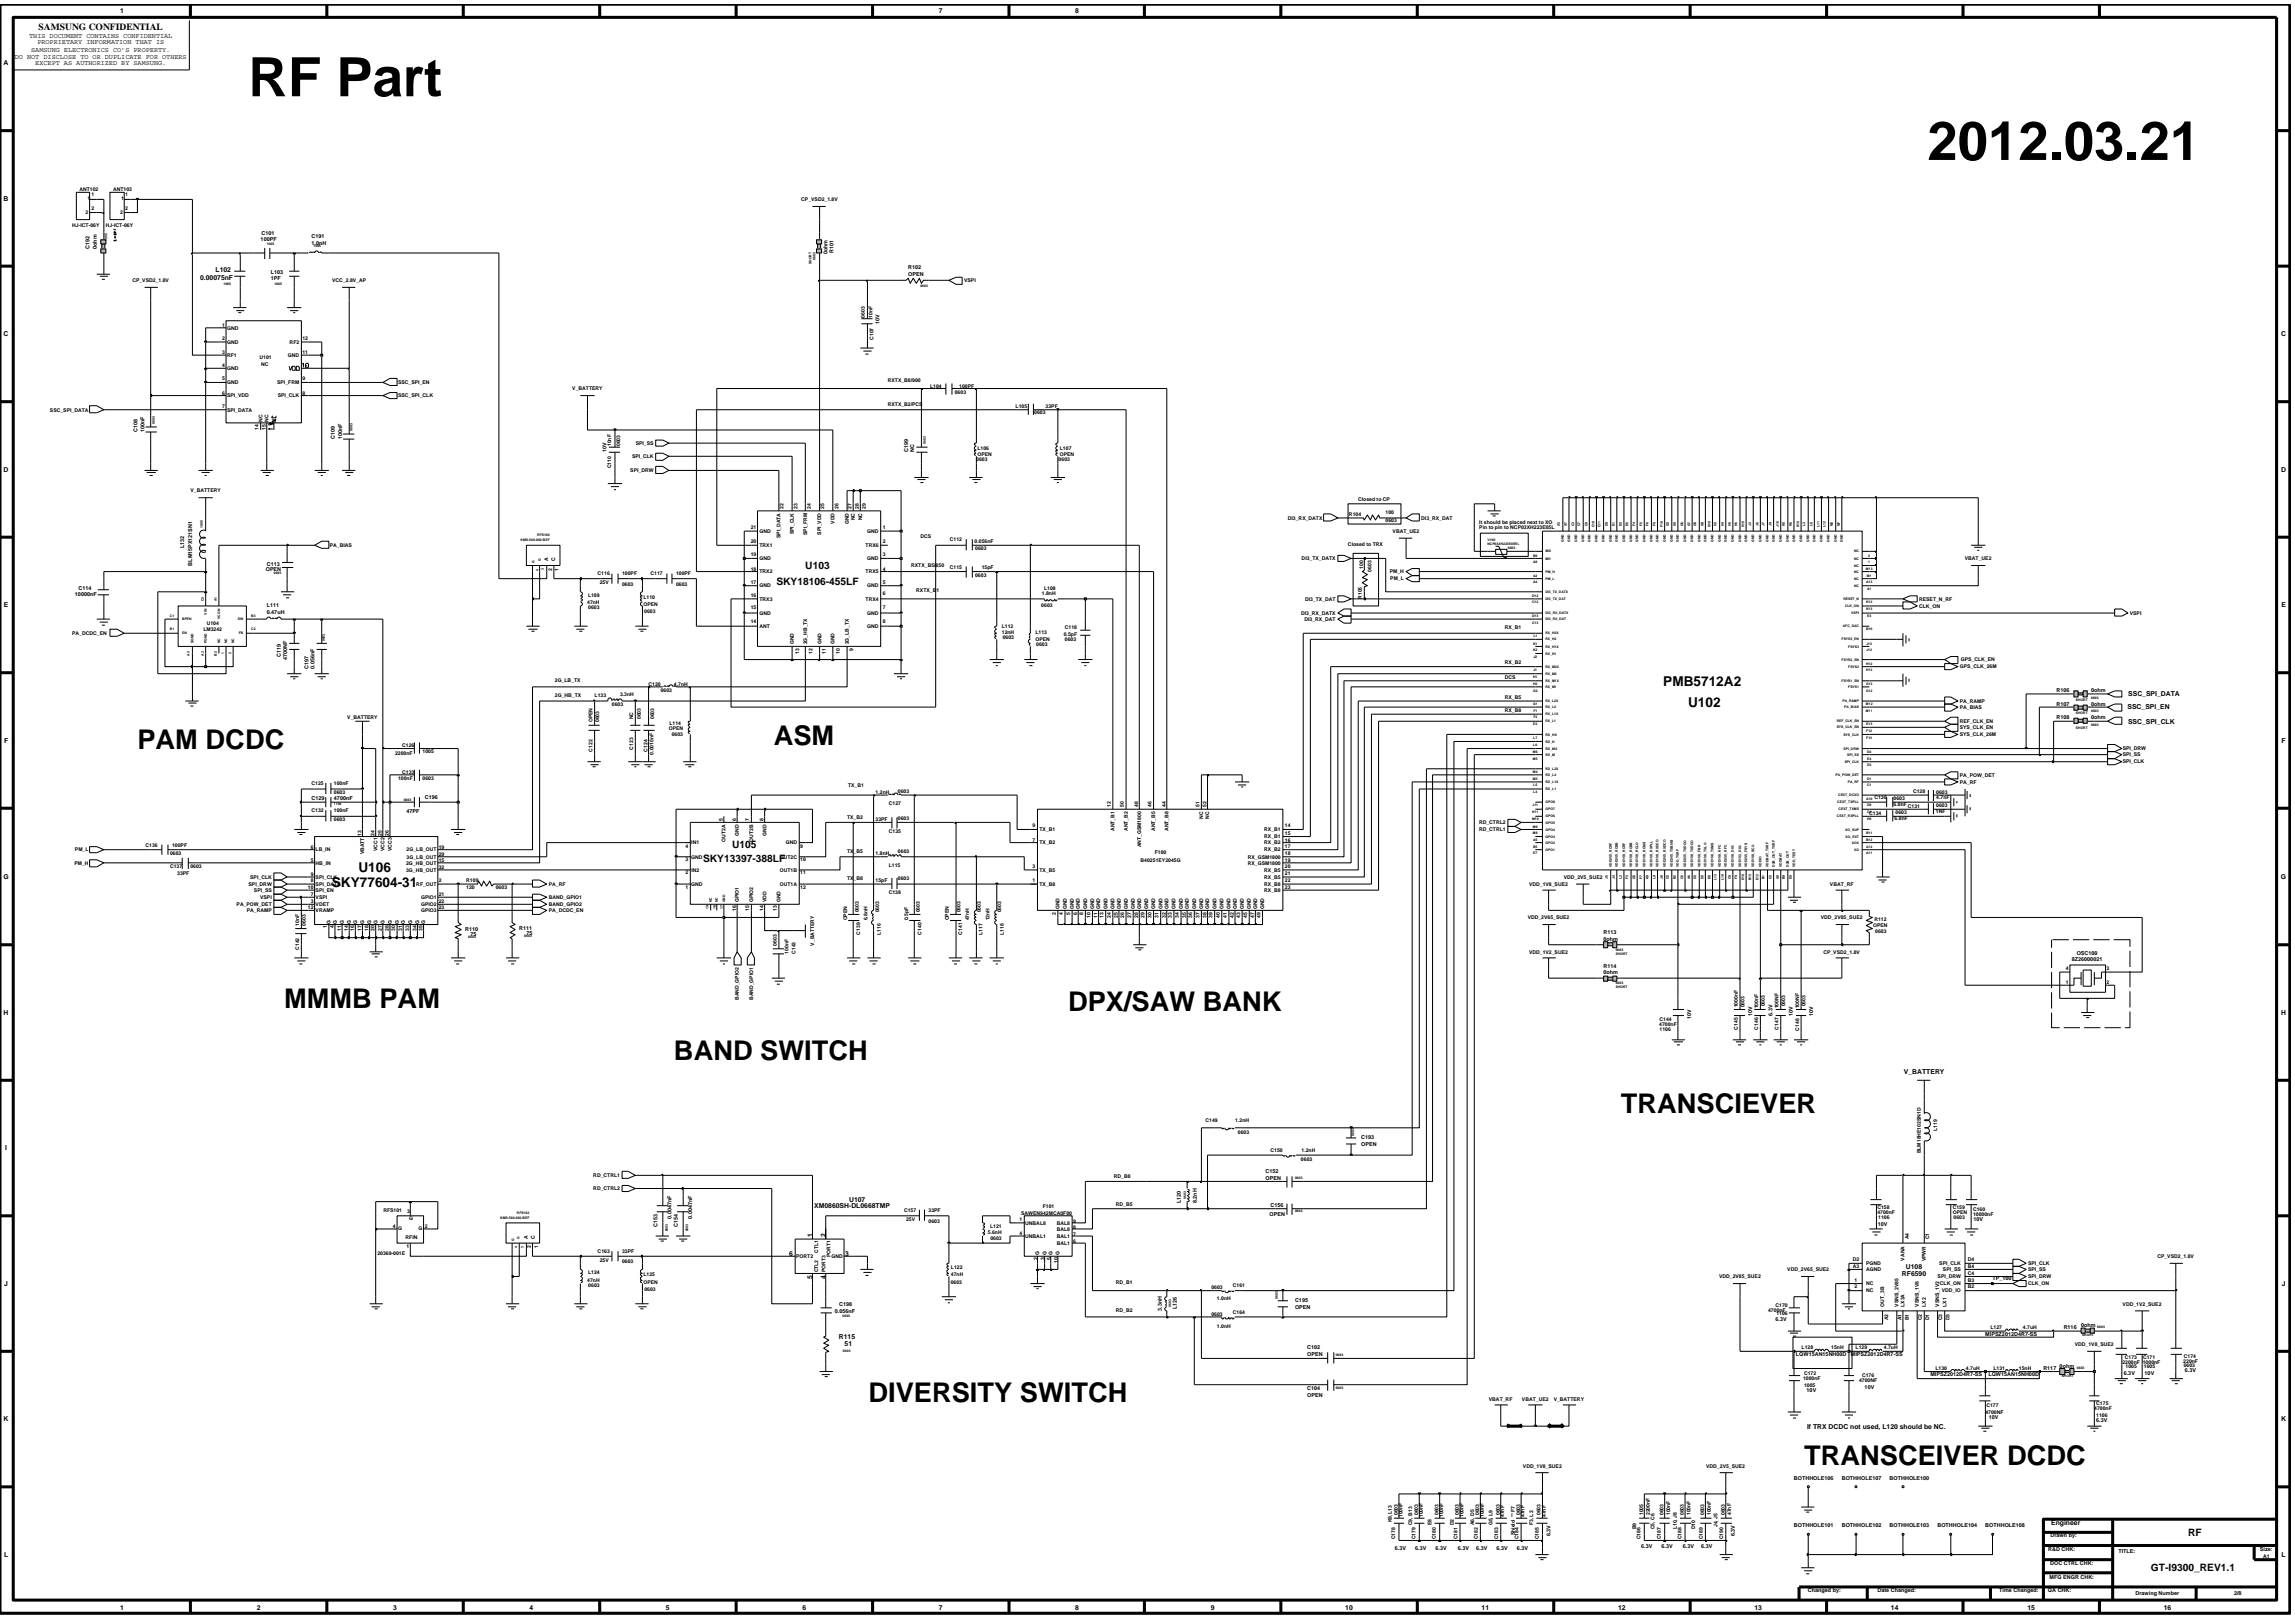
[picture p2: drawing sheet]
<svg xmlns="http://www.w3.org/2000/svg" width="192mm" height="135mm" viewBox="0 0 192 135" stroke-linecap="round" stroke-linejoin="round" font-family="sans-serif">
<defs><g id="words">
<g font-size="4.5">
<text x="20.8" y="8">RF Part</text>
<text x="161.2" y="13.4">2012.03.21</text>
</g>
<g font-size="2.3">
<text x="11.5" y="62.6">PAM DCDC</text>
<text x="64.7" y="62.2">ASM</text>
<text x="23.8" y="84.3">MMMB PAM</text>
<text x="56.4" y="88.6">BAND SWITCH</text>
<text x="89.3" y="84.5">DPX/SAW BANK</text>
<text x="135.5" y="93">TRANSCIEVER</text>
<text x="72.6" y="117.2">DIVERSITY SWITCH</text>
<text x="150.9" y="122.4">TRANSCEIVER DCDC</text>
</g>
<g font-size="1.1">
<text x="139.1" y="57.3">PMB5712A2</text>
<text x="141.2" y="59.1">U102</text>
<text x="27.7" y="74.1">SKY77604-31</text>
<text x="30" y="72.9">U106</text>
</g>
<g font-size=".8">
<text x="3.2" y="2.5">SAMSUNG CONFIDENTIAL</text>
<text x="67.3" y="47.6">U103</text>
<text x="64.9" y="48.9">SKY18106-455LF</text>
<text x="61.2" y="70.9">U105</text>
<text x="58.8" y="72.1">SKY13397-388LF</text>
<text x="179.9" y="131.4">GT-I9300_REV1.1</text>
<text x="183" y="128.4">RF</text>
</g>
<g font-size=".6">
<text x=".3" y="5.5">A</text>
<text x="1.2" y="4.9">DO NOT DISCLOSE TO OR DUPLICATE FOR OTHERS</text>
<text x="2.4" y="3.2">THIS DOCUMENT CONTAINS CONFIDENTIAL</text>
<text x="2.6" y="4.3">SAMSUNG ELECTRONICS CO’S PROPERTY.</text>
<text x="3" y="5.4">EXCEPT AS AUTHORIZED BY SAMSUNG.</text>
<text x="3.1" y="3.7">PROPRIETARY INFORMATION THAT IS</text>
<text x="10.1" y="1.1">1</text>
<text x="78.5" y="1.1">7</text>
<text x="89.9" y="1.1">8</text>
<text x=".3" y="16.8">B</text>
<text x="16.7" y="23.4">0.00075nF</text>
<text x="18" y="22.8">L102</text>
<text x=".3" y="28.1">C</text>
<text x="190.8" y="28.1">C</text>
<text x=".3" y="39.4">D</text>
<text x="190.8" y="39.4">D</text>
<text x=".3" y="50.8">E</text>
<text x="190.8" y="50.8">E</text>
<text x="177.9" y="59.3">SSC_SPI_EN</text>
<text x="178" y="58.2">SSC_SPI_DATA</text>
<text x=".3" y="62.1">F</text>
<text x="178" y="60.5">SSC_SPI_CLK</text>
<text x="190.8" y="62.1">F</text>
<text x=".3" y="73.5">G</text>
<text x="190.7" y="73.5">G</text>
<text x=".3" y="84.8">H</text>
<text x="159.2" y="89.7">V_BATTERY</text>
<text x="190.8" y="84.8">H</text>
<text x=".4" y="96.2">I</text>
<text x="68.1" y="101">XM0860SH-DL0668TMP</text>
<text x="71" y="100.5">U107</text>
<text x=".4" y="107.5">J</text>
<text x="66" y="105">6</text>
<text x="67.9" y="106.9" transform="rotate(-90 67.9 106.9)">5</text>
<text x="67.9" y="103.4" transform="rotate(-90 67.9 103.4)">1</text>
<text x="69" y="106.9" transform="rotate(-90 69 106.9)">4</text>
<text x="69" y="103.4" transform="rotate(-90 69 103.4)">2</text>
<text x="70.7" y="105">3</text>
<text x="159" y="106.7">RF6590</text>
<text x="159.4" y="106.1">U108</text>
<text x="190.8" y="107.5">J</text>
<text x="70.2" y="112">R115</text>
<text x="70.6" y="112.5">51</text>
<text x=".3" y="118.8">K</text>
<text x="151.1" y="119.4">If TRX DCDC not used, L120 should be NC.</text>
<text x="190.8" y="118.8">K</text>
<text x=".3" y="130.2">L</text>
<text x="171.5" y="127.5">Engineer</text>
<text x="190.8" y="130.2">L</text>
<text x="10.1" y="134.6">1</text>
<text x="21.5" y="134.6">2</text>
<text x="32.9" y="134.6">3</text>
<text x="44.3" y="134.6">4</text>
<text x="55.7" y="134.6">5</text>
<text x="67.1" y="134.6">6</text>
<text x="78.5" y="134.6">7</text>
<text x="89.9" y="134.6">8</text>
<text x="101.2" y="134.6">9</text>
<text x="112.5" y="134.6">10</text>
<text x="123.9" y="134.6">11</text>
<text x="135.3" y="134.6">12</text>
<text x="146.7" y="134.6">13</text>
<text x="158.1" y="134.6">14</text>
<text x="169.5" y="134.6">15</text>
<text x="180.9" y="134.6">16</text>
</g>
<g font-size=".5">
<text x="7.5" y="20.8" transform="rotate(-90 7.5 20.8)">C192</text>
<text x="8.1" y="20.8" transform="rotate(-90 8.1 20.8)">0ohm</text>
<text x="21.8" y="20.1">100PF</text>
<text x="21.9" y="19.7">C101</text>
<text x="22.6" y="22.9">L103</text>
<text x="22.6" y="23.4">1PF</text>
<text x="26.1" y="19.9">C191</text>
<text x="26.1" y="20.5">1.0nH</text>
<text x="69.2" y="21.3" transform="rotate(-90 69.2 21.3)">0ohm</text>
<text x="69.7" y="21.1" transform="rotate(-90 69.7 21.1)">R101</text>
<text x="75.9" y="23.1">OPEN</text>
<text x="75.9" y="22.5">R102</text>
<text x="73.6" y="27.1" transform="rotate(-90 73.6 27.1)">10V</text>
<text x="11.5" y="36.1" transform="rotate(-90 11.5 36.1)">C108</text>
<text x="12.1" y="36.1" transform="rotate(-90 12.1 36.1)">100nF</text>
<text x="28" y="36.7" transform="rotate(-90 28 36.7)">C109</text>
<text x="28.6" y="36.7" transform="rotate(-90 28.6 36.7)">100nF</text>
<text x="50.7" y="37.8" transform="rotate(-90 50.7 37.8)">10V</text>
<text x="75.9" y="37.8" transform="rotate(-90 75.9 37.8)">C199</text>
<text x="76.5" y="37.8" transform="rotate(-90 76.5 37.8)">NC</text>
<text x="15.4" y="45.8" transform="rotate(-90 15.4 45.8)">L132</text>
<text x="16.1" y="47.3" transform="rotate(-90 16.1 47.3)">BLM15PX121SN1</text>
<text x="22.2" y="47.7">OPEN</text>
<text x="22.3" y="47.3">C113</text>
<text x="6.3" y="49.8">10000nF</text>
<text x="6.6" y="49.4">C114</text>
<text x="22.3" y="51.3">0.47uH</text>
<text x="22.3" y="50.7">L111</text>
<text x="23.5" y="54.9" transform="rotate(-90 23.5 54.9)">C119</text>
<text x="24" y="55.1" transform="rotate(-90 24 55.1)">4700NF</text>
<text x="25.8" y="55.9" transform="rotate(-90 25.8 55.9)">C197</text>
<text x="26.3" y="55.9" transform="rotate(-90 26.3 55.9)">0.056nF</text>
<text x="172" y="59">R107</text>
<text x="172" y="57.8">R106</text>
<text x="174.9" y="59">0ohm</text>
<text x="174.9" y="57.8">0ohm</text>
<text x="172" y="60.1">R108</text>
<text x="174.9" y="60.1">0ohm</text>
<text x="26.1" y="66.9">C129</text>
<text x="27.9" y="66.9">4700nF</text>
<text x="34" y="68">47PF</text>
<text x="35.5" y="66.8">C196</text>
<text x="38.9" y="77.8">R110</text>
<text x="43.4" y="77.7">R111</text>
<text x="39.3" y="78.2">75</text>
<text x="44" y="78.1">75</text>
<text x="134.1" y="78.1">R113</text>
<text x="134.1" y="78.6">0ohm</text>
<text x="134.1" y="81.4">0ohm</text>
<text x="134.1" y="80.9">R114</text>
<text x="173.2" y="80.3">8Z26000021</text>
<text x="173.7" y="79.8">OSC100</text>
<text x="141.4" y="85.2" transform="rotate(-90 141.4 85.2)">10V</text>
<text x="146.5" y="84.9" transform="rotate(-90 146.5 84.9)">10V</text>
<text x="148.2" y="84.9" transform="rotate(-90 148.2 84.9)">6.3V</text>
<text x="149.9" y="84.9" transform="rotate(-90 149.9 84.9)">10V</text>
<text x="151.6" y="84.9" transform="rotate(-90 151.6 84.9)">10V</text>
<text x="113.8" y="95.2">C193</text>
<text x="113.8" y="95.8">OPEN</text>
<text x="56.2" y="101.9" transform="rotate(-90 56.2 101.9)">0.0047nF</text>
<text x="57.9" y="101.9" transform="rotate(-90 57.9 101.9)">0.0047nF</text>
<text x="98.7" y="100.6" transform="rotate(-90 98.7 100.6)">L120</text>
<text x="100.1" y="100.6" transform="rotate(-90 100.1 100.6)">8.2nH</text>
<text x="105.8" y="98.7">OPEN</text>
<text x="105.8" y="98.1">C152</text>
<text x="106.2" y="101.6">OPEN</text>
<text x="106.2" y="100.9">C156</text>
<text x="55" y="102.6" transform="rotate(-90 55 102.6)">C153</text>
<text x="56.7" y="102.6" transform="rotate(-90 56.7 102.6)">C154</text>
<text x="157" y="102.5">10V</text>
<text x="165" y="102.1">10V</text>
<text x="166.6" y="107">TP_100</text>
<text x="69.8" y="109.7">0.056nF</text>
<text x="70.2" y="109.1">C198</text>
<text x="97.1" y="109.6" transform="rotate(-90 97.1 109.6)">3.3nH</text>
<text x="98.4" y="109.4" transform="rotate(-90 98.4 109.4)">L126</text>
<text x="108.3" y="109.4">OPEN</text>
<text x="108.3" y="108.8">C195</text>
<text x="109.3" y="112.8">C102</text>
<text x="109.3" y="113.4">OPEN</text>
<text x="148.5" y="110.4">6.3V</text>
<text x="150.2" y="113.4">LQW15AN15NH00D</text>
<text x="154.8" y="113.4">MIPSZ2012D4R7-SS</text>
<text x="166" y="111.7">MIPSZ2012D4R7-SS</text>
<text x="172.6" y="111.1">R116</text>
<text x="174" y="110.9">0ohm</text>
<text x="109.3" y="116.8">OPEN</text>
<text x="109.3" y="116.2">C104</text>
<text x="151.1" y="116.4">10V</text>
<text x="155.9" y="116.1">10V</text>
<text x="161.4" y="115.1">MIPSZ2012D4R7-SS</text>
<text x="166.3" y="115.1">LQW15AN15NH00D</text>
<text x="166.3" y="118.6">10V</text>
<text x="170.9" y="114.5">R117</text>
<text x="172.2" y="114.3">0ohm</text>
<text x="175.3" y="118.9">6.3V</text>
<text x="177.6" y="114.9">6.3V</text>
<text x="179.3" y="114.9">10V</text>
<text x="182.7" y="114.7">6.3V</text>
<text x="150" y="123.7">BOTHHOLE106</text>
<text x="154" y="123.7">BOTHHOLE107</text>
<text x="158" y="123.7">BOTHHOLE100</text>
<text x="116.6" y="129.5">6.3V</text>
<text x="118.3" y="129.5">6.3V</text>
<text x="120" y="129.5">6.3V</text>
<text x="121.9" y="129.5">6.3V</text>
<text x="123.4" y="129.5">6.3V</text>
<text x="125.1" y="129.5">6.3V</text>
<text x="126.9" y="129.5">6.3V</text>
<text x="129.7" y="128.4" transform="rotate(-90 129.7 128.4)">6.3V</text>
<text x="137.2" y="129.4">6.3V</text>
<text x="138.9" y="129.4">6.3V</text>
<text x="140.7" y="129.4">6.3V</text>
<text x="142.3" y="129.4">6.3V</text>
<text x="145.1" y="128.4" transform="rotate(-90 145.1 128.4)">6.3V</text>
<text x="150" y="127.7">BOTHHOLE101</text>
<text x="154" y="127.7">BOTHHOLE102</text>
<text x="158" y="127.7">BOTHHOLE103</text>
<text x="162" y="127.7">BOTHHOLE104</text>
<text x="166" y="127.7">BOTHHOLE108</text>
<text x="171.3" y="129.7">R&amp;D CHK:</text>
<text x="171.4" y="132">MFG ENGR CHK:</text>
<text x="171.4" y="130.8">DOC CTRL CHK:</text>
<text x="171.5" y="128.5">Drawn by:</text>
<text x="177.1" y="129.9">TITLE:</text>
<text x="189" y="129.7">Size:</text>
<text x="151.2" y="133.1">Changed by:</text>
<text x="157" y="133.1">Date Changed:</text>
<text x="167.2" y="133.1">Time Changed:</text>
<text x="171.3" y="133.1">QA CHK:</text>
<text x="178.6" y="133.3">Drawing Number</text>
<text x="186.8" y="133.3">2/8</text>
</g>
<g font-size=".4">
<text x="6.6" y="16">ANT102</text>
<text x="7.2" y="17.9">2</text>
<text x="7.3" y="16.7">1</text>
<text x="7.7" y="16.4">1</text>
<text x="7.7" y="17.6">2</text>
<text x="9.5" y="16">ANT103</text>
<text x="10.1" y="17.9">2</text>
<text x="10.1" y="16.7">1</text>
<text x="10.5" y="16.4">1</text>
<text x="10.5" y="17.6">2</text>
<text x="67" y="16.8">CP_VSD2_1.8V</text>
<text x="6" y="19">HJ-ICT-06Y</text>
<text x="8.9" y="19">HJ-ICT-06Y</text>
<text x="11.1" y="23.6">CP_VSD2_1.8V</text>
<text x="27.8" y="23.6">VCC_2.8V_AP</text>
<text x="80.6" y="23.6">VSPI</text>
<text x="18.6" y="29.6">3</text>
<text x="18.6" y="27.3">1</text>
<text x="18.6" y="28.4">2</text>
<text x="19" y="29.8">RF1</text>
<text x="19" y="27.6">GND</text>
<text x="19" y="28.7">GND</text>
<text x="24.1" y="29.8">GND</text>
<text x="24.2" y="28.7">RF2</text>
<text x="25.3" y="28.4">12</text>
<text x="25.3" y="29.6">11</text>
<text x="72.3" y="26.6" transform="rotate(-90 72.3 26.6)">0603</text>
<text x="73" y="26.6" transform="rotate(-90 73 26.6)">10nF</text>
<text x="73" y="28.4" transform="rotate(-90 73 28.4)">C107</text>
<text x="4.2" y="34.4">SSC_SPI_DATA</text>
<text x="18.6" y="34.1">7</text>
<text x="18.6" y="30.7">4</text>
<text x="18.6" y="31.8">5</text>
<text x="18.6" y="33">6</text>
<text x="19" y="34.4">SPI_DATA</text>
<text x="19" y="30.9">GND</text>
<text x="19" y="32.1">GND</text>
<text x="19" y="33.2">SPI_VDD</text>
<text x="21.6" y="35.9" transform="rotate(-90 21.6 35.9)">14</text>
<text x="21.7" y="30">U101</text>
<text x="21.8" y="30.6">NC</text>
<text x="21.9" y="35.3" transform="rotate(-90 21.9 35.3)">NC</text>
<text x="22.2" y="35.9" transform="rotate(-90 22.2 35.9)">15</text>
<text x="22.5" y="35.3" transform="rotate(-90 22.5 35.3)">NC</text>
<text x="23.2" y="32.1">SPI_FRM</text>
<text x="23.2" y="33.2">SPI_CLK</text>
<text x="25.3" y="33">8</text>
<text x="25.3" y="31.8">9</text>
<text x="33.3" y="32.1">SSC_SPI_EN</text>
<text x="33.3" y="33.2">SSC_SPI_CLK</text>
<text x="47.9" y="32.6">V_BATTERY</text>
<text x="74.2" y="33.9">RXTX_B2/PCS</text>
<text x="74.2" y="32">RXTX_B8/900</text>
<text x="77.8" y="32.4">L104</text>
<text x="79.8" y="32.9">0603</text>
<text x="80.2" y="32.4">100PF</text>
<text x="84.9" y="34.1">L105</text>
<text x="86.5" y="34.6">0603</text>
<text x="87.4" y="34.1">33PF</text>
<text x="15.9" y="41.2">V_BATTERY</text>
<text x="51.1" y="39.2" transform="rotate(-90 51.1 39.2)">C110</text>
<text x="51.1" y="37.3" transform="rotate(-90 51.1 37.3)">10nF</text>
<text x="51.8" y="37.3" transform="rotate(-90 51.8 37.3)">0603</text>
<text x="52.7" y="39.5">SPI_DRW</text>
<text x="52.9" y="38.3">SPI_CLK</text>
<text x="53.2" y="37.2">SPI_SS</text>
<text x="81.6" y="38.6">0603</text>
<text x="81.7" y="37.6">L106</text>
<text x="81.7" y="38.1">OPEN</text>
<text x="88.5" y="38.6">0603</text>
<text x="88.6" y="38.1">OPEN</text>
<text x="88.6" y="37.6">L107</text>
<text x="113.6" y="41.9">Closed to CP</text>
<text x="27.6" y="45.7">PA_BIAS</text>
<text x="45.8" y="46.9" transform="rotate(-90 45.8 46.9)">A</text>
<text x="46.2" y="47.7" transform="rotate(-90 46.2 47.7)">2</text>
<text x="46.4" y="46.9" transform="rotate(-90 46.4 46.9)">C</text>
<text x="46.7" y="47.7" transform="rotate(-90 46.7 47.7)">1</text>
<text x="62.8" y="45.4">20</text>
<text x="62.8" y="47.7">18</text>
<text x="62.8" y="44.2">21</text>
<text x="62.8" y="46.5">19</text>
<text x="63.5" y="45.7">TRX1</text>
<text x="63.5" y="47.9">TRX2</text>
<text x="63.5" y="44.5">GND</text>
<text x="63.5" y="46.8">GND</text>
<text x="65.3" y="45" transform="rotate(-90 65.3 45)">SPI_DATA</text>
<text x="65.5" y="42.5" transform="rotate(-90 65.5 42.5)">22</text>
<text x="66.4" y="44.7" transform="rotate(-90 66.4 44.7)">SPI_CLK</text>
<text x="66.7" y="42.5" transform="rotate(-90 66.7 42.5)">23</text>
<text x="67.5" y="44.7" transform="rotate(-90 67.5 44.7)">SPI_FRM</text>
<text x="67.8" y="42.5" transform="rotate(-90 67.8 42.5)">24</text>
<text x="68.7" y="44.7" transform="rotate(-90 68.7 44.7)">SPI_VDD</text>
<text x="68.9" y="42.5" transform="rotate(-90 68.9 42.5)">25</text>
<text x="69.8" y="43.8" transform="rotate(-90 69.8 43.8)">VDD</text>
<text x="70.1" y="42.5" transform="rotate(-90 70.1 42.5)">26</text>
<text x="71" y="43.8" transform="rotate(-90 71 43.8)">GND</text>
<text x="71.2" y="42.5" transform="rotate(-90 71.2 42.5)">27</text>
<text x="71.5" y="43.5" transform="rotate(-90 71.5 43.5)">NC</text>
<text x="71.8" y="42.5" transform="rotate(-90 71.8 42.5)">28</text>
<text x="72.1" y="43.5" transform="rotate(-90 72.1 43.5)">NC</text>
<text x="72.4" y="47.9">TRX5</text>
<text x="72.4" y="45.7">TRX6</text>
<text x="72.4" y="42.5" transform="rotate(-90 72.4 42.5)">29</text>
<text x="72.5" y="44.5">GND</text>
<text x="72.5" y="46.8">GND</text>
<text x="73.8" y="47.7">4</text>
<text x="73.8" y="45.4">2</text>
<text x="73.8" y="44.2">1</text>
<text x="73.8" y="46.5">3</text>
<text x="76.2" y="47.4">RXTX_B5/850</text>
<text x="77" y="45">DCS</text>
<text x="79.4" y="47.5">C115</text>
<text x="79.4" y="45.2">C112</text>
<text x="81.5" y="45.4">0.056nF</text>
<text x="81.5" y="46">0603</text>
<text x="82.1" y="47.5">15pF</text>
<text x="107.7" y="43.4">DI3_RX_DATX</text>
<text x="108.8" y="46.8">DI3_TX_DATX</text>
<text x="112.7" y="45.7">Closed to TRX</text>
<text x="112.8" y="43.1">R104</text>
<text x="114" y="47.6" transform="rotate(-90 114 47.6)">100</text>
<text x="114.7" y="47.8" transform="rotate(-90 114.7 47.8)">0603</text>
<text x="115.9" y="43.7">0603</text>
<text x="115.9" y="43">100</text>
<text x="116.2" y="47.9">PM_H</text>
<text x="116.5" y="44.5">VBAT_UE2</text>
<text x="118.8" y="43.4">DI3_RX_DAT</text>
<text x="123.7" y="44.2">Pin to pin to NCP03XH223E05L</text>
<text x="123.7" y="43.8">It should be placed next to XO</text>
<text x="164.3" y="46.8">VBAT_UE2</text>
<text x="6" y="53.1">PA_DCDC_EN</text>
<text x="17" y="52.7">LM3242</text>
<text x="17.3" y="52.2">U104</text>
<text x="49.1" y="50.5">47nH</text>
<text x="49.2" y="49.9">L109</text>
<text x="49.2" y="50.9">0603</text>
<text x="50" y="48.1">C116</text>
<text x="50.1" y="48.8">25V</text>
<text x="52" y="49">0603</text>
<text x="52" y="48.1">100PF</text>
<text x="53.8" y="50.7">OPEN</text>
<text x="53.8" y="50.1">L110</text>
<text x="53.9" y="51.3">0603</text>
<text x="54.4" y="48.1">C117</text>
<text x="56.5" y="48.1">100PF</text>
<text x="56.5" y="49">0603</text>
<text x="62.8" y="49.9">16</text>
<text x="62.8" y="48.8">17</text>
<text x="62.8" y="51">15</text>
<text x="62.8" y="52">14</text>
<text x="63.5" y="50.2">TRX3</text>
<text x="63.5" y="49.1">GND</text>
<text x="63.5" y="51.4">GND</text>
<text x="63.5" y="52.5">ANT</text>
<text x="66.4" y="53.9" transform="rotate(-90 66.4 53.9)">GND</text>
<text x="67.5" y="53.9" transform="rotate(-90 67.5 53.9)">2G_HB_TX</text>
<text x="68.7" y="53.9" transform="rotate(-90 68.7 53.9)">GND</text>
<text x="69.8" y="53.9" transform="rotate(-90 69.8 53.9)">GND</text>
<text x="71" y="53.9" transform="rotate(-90 71 53.9)">2G_LB_TX</text>
<text x="72.4" y="50.2">TRX4</text>
<text x="72.5" y="49.1">GND</text>
<text x="72.5" y="51.4">GND</text>
<text x="72.5" y="52.5">GND</text>
<text x="73.8" y="49.8">6</text>
<text x="73.8" y="52">8</text>
<text x="73.8" y="48.8">5</text>
<text x="73.8" y="51">7</text>
<text x="76.6" y="49.5">RXTX_B1</text>
<text x="81.5" y="48.2">0603</text>
<text x="83.8" y="53">12nH</text>
<text x="83.8" y="52.5">L112</text>
<text x="83.8" y="53.4">0603</text>
<text x="86.6" y="53">L113</text>
<text x="86.6" y="53.6">OPEN</text>
<text x="87.1" y="50.7">0603</text>
<text x="87.1" y="49.8">1.8nH</text>
<text x="87.3" y="49.3">L108</text>
<text x="89" y="53.2">0.5pF</text>
<text x="89.1" y="52.6">C118</text>
<text x="89.1" y="53.6">0603</text>
<text x="108.8" y="51.4">DI3_RX_DATX</text>
<text x="109.1" y="51.9">DI3_RX_DAT</text>
<text x="109.1" y="50.2">DI3_TX_DAT</text>
<text x="113.9" y="50.1" transform="rotate(-90 113.9 50.1)">R105</text>
<text x="116.3" y="48.5">PM_L</text>
<text x="125.8" y="52.6">RX_B1</text>
<text x="160.5" y="50.2">RESET_N_RF</text>
<text x="160.5" y="50.8">CLK_ON</text>
<text x="178.1" y="51.4">VSPI</text>
<text x="46.4" y="58.3">2G_HB_TX</text>
<text x="46.4" y="57">2G_LB_TX</text>
<text x="49.7" y="58.3">L133</text>
<text x="51.2" y="59">0603</text>
<text x="51.8" y="58.2">3.3nH</text>
<text x="54.2" y="57.3">C120</text>
<text x="55.3" y="57.9">0603</text>
<text x="56.4" y="57.3">4.7nH</text>
<text x="66.8" y="54.7" transform="rotate(-90 66.8 54.7)">13</text>
<text x="67.9" y="54.7" transform="rotate(-90 67.9 54.7)">12</text>
<text x="69" y="54.7" transform="rotate(-90 69 54.7)">11</text>
<text x="70.2" y="54.7" transform="rotate(-90 70.2 54.7)">10</text>
<text x="71.3" y="54.4" transform="rotate(-90 71.3 54.4)">9</text>
<text x="86.7" y="54">0603</text>
<text x="125.8" y="58.4">RX_B5</text>
<text x="125.8" y="55.5">RX_B2</text>
<text x="125.8" y="56.7">DCS</text>
<text x="125.8" y="59.5">RX_B8</text>
<text x="163.9" y="59.3">PA_BIAS</text>
<text x="163.9" y="55.9">GPS_CLK_26M</text>
<text x="163.9" y="58.8">PA_RAMP</text>
<text x="164" y="55.3">GPS_CLK_EN</text>
<text x="26.1" y="65.6">C125</text>
<text x="27.9" y="65.6">100nF</text>
<text x="29" y="60.1">V_BATTERY</text>
<text x="33" y="63.1">2200nF</text>
<text x="33.3" y="65.2">100nF</text>
<text x="33.6" y="62.4">C126</text>
<text x="33.6" y="64.7">C133</text>
<text x="35.3" y="63">1005</text>
<text x="35.3" y="65.2">0603</text>
<text x="49.5" y="62.8" transform="rotate(-90 49.5 62.8)">C122</text>
<text x="49.5" y="60.4" transform="rotate(-90 49.5 60.4)">OPEN</text>
<text x="50.1" y="60.4" transform="rotate(-90 50.1 60.4)">0603</text>
<text x="53" y="62.7" transform="rotate(-90 53 62.7)">C123</text>
<text x="53" y="60.1" transform="rotate(-90 53 60.1)">NC</text>
<text x="53.6" y="60.1" transform="rotate(-90 53.6 60.1)">0603</text>
<text x="54.1" y="62.8" transform="rotate(-90 54.1 62.8)">C124</text>
<text x="54.7" y="63.1" transform="rotate(-90 54.7 63.1)">0.0010nF</text>
<text x="54.7" y="60.1" transform="rotate(-90 54.7 60.1)">0603</text>
<text x="55.9" y="61">OPEN</text>
<text x="56" y="60.6">L114</text>
<text x="56.2" y="61.6">0603</text>
<text x="70.9" y="65.8">TX_B1</text>
<text x="163.9" y="61.5">SYS_CLK_26M</text>
<text x="163.9" y="65.5">PA_RF</text>
<text x="163.9" y="64.9">PA_POW_DET</text>
<text x="163.9" y="60.4">REF_CLK_EN</text>
<text x="163.9" y="61">SYS_CLK_EN</text>
<text x="177.5" y="63.8">SPI_CLK</text>
<text x="177.5" y="62.7">SPI_DRW</text>
<text x="177.5" y="63.2">SPI_SS</text>
<text x="6.3" y="71.2">PM_L</text>
<text x="12.2" y="70.8">C136</text>
<text x="14.2" y="71.5">0603</text>
<text x="14.4" y="70.8">100PF</text>
<text x="26" y="71">6</text>
<text x="26.1" y="67.9">C132</text>
<text x="26.4" y="71.2">LB_IN</text>
<text x="27.9" y="68.6">0603</text>
<text x="27.9" y="67.9">100nF</text>
<text x="27.9" y="66.3">0603</text>
<text x="30.2" y="69.9" transform="rotate(-90 30.2 69.9)">13</text>
<text x="30.5" y="71.4" transform="rotate(-90 30.5 71.4)">VBATT</text>
<text x="31.3" y="69.9" transform="rotate(-90 31.3 69.9)">24</text>
<text x="31.6" y="71.2" transform="rotate(-90 31.6 71.2)">VCC1</text>
<text x="31.9" y="69.9" transform="rotate(-90 31.9 69.9)">25</text>
<text x="32.2" y="71.2" transform="rotate(-90 32.2 71.2)">VCC2</text>
<text x="32.5" y="69.9" transform="rotate(-90 32.5 69.9)">26</text>
<text x="32.8" y="71.2" transform="rotate(-90 32.8 71.2)">VCC3</text>
<text x="34" y="71.2">2G_LB_OUT</text>
<text x="34" y="71.8">3G_LB_OUT</text>
<text x="36.7" y="71">19</text>
<text x="36.7" y="71.5">29</text>
<text x="57.3" y="70.9">4</text>
<text x="57.8" y="70.6">IN1</text>
<text x="57.8" y="71.8">GND</text>
<text x="60.4" y="68.7" transform="rotate(-90 60.4 68.7)">5</text>
<text x="60.7" y="70.4" transform="rotate(-90 60.7 70.4)">OUT2A</text>
<text x="61.6" y="68.7" transform="rotate(-90 61.6 68.7)">6</text>
<text x="61.8" y="69.9" transform="rotate(-90 61.8 69.9)">GND</text>
<text x="62.7" y="68.7" transform="rotate(-90 62.7 68.7)">7</text>
<text x="63" y="70.4" transform="rotate(-90 63 70.4)">OUT2B</text>
<text x="63.9" y="68.7" transform="rotate(-90 63.9 68.7)">8</text>
<text x="64.1" y="69.9" transform="rotate(-90 64.1 69.9)">GND</text>
<text x="65.2" y="71.8">OUT2C</text>
<text x="65.7" y="70.6">GND</text>
<text x="66.9" y="70.9">9</text>
<text x="70.8" y="71.3">TX_B5</text>
<text x="70.8" y="68.5">TX_B2</text>
<text x="73.2" y="68.7">33PF</text>
<text x="73.2" y="66.4">1.2nH</text>
<text x="73.2" y="71.5">1.8nH</text>
<text x="74.3" y="69.6">C135</text>
<text x="74.3" y="67.3">C127</text>
<text x="75.1" y="68.5">0603</text>
<text x="75.1" y="66.3">0603</text>
<text x="75.1" y="71.3">0603</text>
<text x="86.3" y="69.2">9</text>
<text x="86.3" y="70.4">7</text>
<text x="86.9" y="69.5">TX_B1</text>
<text x="86.9" y="70.6">TX_B2</text>
<text x="92.9" y="67.5" transform="rotate(-90 92.9 67.5)">12</text>
<text x="93.2" y="69.5" transform="rotate(-90 93.2 69.5)">ANT_B1</text>
<text x="94" y="67.5" transform="rotate(-90 94 67.5)">50</text>
<text x="94.3" y="69.5" transform="rotate(-90 94.3 69.5)">ANT_B2</text>
<text x="95.2" y="67.5" transform="rotate(-90 95.2 67.5)">48</text>
<text x="95.4" y="70.8" transform="rotate(-90 95.4 70.8)">ANT_GSM1800</text>
<text x="96.3" y="67.5" transform="rotate(-90 96.3 67.5)">46</text>
<text x="96.6" y="71.4">F100</text>
<text x="96.6" y="69.5" transform="rotate(-90 96.6 69.5)">ANT_B5</text>
<text x="97.5" y="67.5" transform="rotate(-90 97.5 67.5)">44</text>
<text x="97.7" y="69.5" transform="rotate(-90 97.7 69.5)">ANT_B8</text>
<text x="100.3" y="67.5" transform="rotate(-90 100.3 67.5)">51</text>
<text x="100.6" y="68.4" transform="rotate(-90 100.6 68.4)">NC</text>
<text x="100.9" y="67.5" transform="rotate(-90 100.9 67.5)">52</text>
<text x="101.1" y="68.4" transform="rotate(-90 101.1 68.4)">NC</text>
<text x="104.3" y="71.8">RX_GSM1800</text>
<text x="105.7" y="69.5">RX_B1</text>
<text x="105.7" y="70.1">RX_B1</text>
<text x="105.7" y="70.6">RX_B2</text>
<text x="105.7" y="71.2">RX_B2</text>
<text x="107.4" y="69.2">14</text>
<text x="107.4" y="69.8">15</text>
<text x="107.4" y="70.4">16</text>
<text x="107.4" y="70.9">17</text>
<text x="107.4" y="71.5">18</text>
<text x="123.7" y="69.5">RD_CTRL1</text>
<text x="123.7" y="68.9">RD_CTRL2</text>
<text x="156.3" y="68.1">C134</text>
<text x="156.7" y="66.8">C130</text>
<text x="158.3" y="66.9">0603</text>
<text x="158.3" y="67.4">6.8nF</text>
<text x="158.4" y="68.5">6.8nF</text>
<text x="158.5" y="68.1">0603</text>
<text x="159.5" y="67.5">C131</text>
<text x="160" y="66.3">C128</text>
<text x="161.9" y="67.9">1NF</text>
<text x="161.9" y="67.5">0603</text>
<text x="161.9" y="66.4">0603</text>
<text x="161.9" y="66.8">4.7nF</text>
<text x="6.2" y="72.3">PM_H</text>
<text x="14.2" y="72.6">C137</text>
<text x="14.8" y="73.1">33PF</text>
<text x="15.9" y="72.6">0603</text>
<text x="19.8" y="75.7">PA_POW_DET</text>
<text x="20.6" y="76.3">PA_RAMP</text>
<text x="20.8" y="74.1">SPI_DRW</text>
<text x="20.9" y="73.5">SPI_CLK</text>
<text x="21.2" y="74.6">SPI_SS</text>
<text x="21.8" y="75.2">VSPI</text>
<text x="25" y="77.4" transform="rotate(-90 25 77.4)">10nF</text>
<text x="25.6" y="77.4" transform="rotate(-90 25.6 77.4)">0603</text>
<text x="25.7" y="76">12</text>
<text x="25.7" y="74.3">10</text>
<text x="26" y="75.5">3</text>
<text x="26" y="74.9">7</text>
<text x="26" y="72.1">5</text>
<text x="26" y="73.2">9</text>
<text x="26" y="73.7">8</text>
<text x="26.4" y="75.7">VDET</text>
<text x="26.4" y="76.3">VRAMP</text>
<text x="26.4" y="75.2">VSPI</text>
<text x="26.4" y="73.5">SPI_CLK</text>
<text x="26.4" y="74.1">SPI_DATA</text>
<text x="26.4" y="74.6">SPI_EN</text>
<text x="26.4" y="72.3">HB_IN</text>
<text x="27.3" y="77.6" transform="rotate(-90 27.3 77.6)">1</text>
<text x="27.6" y="77.2" transform="rotate(-90 27.6 77.2)">G</text>
<text x="27.9" y="77.6" transform="rotate(-90 27.9 77.6)">4</text>
<text x="28.2" y="77.2" transform="rotate(-90 28.2 77.2)">G</text>
<text x="28.5" y="77.8" transform="rotate(-90 28.5 77.8)">11</text>
<text x="28.8" y="77.2" transform="rotate(-90 28.8 77.2)">G</text>
<text x="29.1" y="77.8" transform="rotate(-90 29.1 77.8)">14</text>
<text x="29.3" y="77.2" transform="rotate(-90 29.3 77.2)">G</text>
<text x="29.6" y="77.8" transform="rotate(-90 29.6 77.8)">16</text>
<text x="29.9" y="77.2" transform="rotate(-90 29.9 77.2)">G</text>
<text x="30.2" y="77.8" transform="rotate(-90 30.2 77.8)">17</text>
<text x="30.5" y="77.2" transform="rotate(-90 30.5 77.2)">G</text>
<text x="30.8" y="77.8" transform="rotate(-90 30.8 77.8)">18</text>
<text x="31.1" y="77.2" transform="rotate(-90 31.1 77.2)">G</text>
<text x="31.3" y="77.8" transform="rotate(-90 31.3 77.8)">20</text>
<text x="31.6" y="77.2" transform="rotate(-90 31.6 77.2)">G</text>
<text x="31.9" y="77.8" transform="rotate(-90 31.9 77.8)">27</text>
<text x="32.2" y="77.2" transform="rotate(-90 32.2 77.2)">G</text>
<text x="32.5" y="77.8" transform="rotate(-90 32.5 77.8)">28</text>
<text x="32.8" y="77.2" transform="rotate(-90 32.8 77.2)">G</text>
<text x="33" y="77.8" transform="rotate(-90 33 77.8)">30</text>
<text x="33.3" y="77.2" transform="rotate(-90 33.3 77.2)">G</text>
<text x="33.6" y="77.8" transform="rotate(-90 33.6 77.8)">31</text>
<text x="33.9" y="77.2" transform="rotate(-90 33.9 77.2)">G</text>
<text x="34" y="72.3">2G_HB_OUT</text>
<text x="34" y="72.9">3G_HB_OUT</text>
<text x="34.2" y="77.8" transform="rotate(-90 34.2 77.8)">33</text>
<text x="34.5" y="77.2" transform="rotate(-90 34.5 77.2)">G</text>
<text x="34.8" y="74.1">RF_OUT</text>
<text x="34.8" y="77.8" transform="rotate(-90 34.8 77.8)">34</text>
<text x="35.1" y="77.2" transform="rotate(-90 35.1 77.2)">G</text>
<text x="35.2" y="75.2">GPIO1</text>
<text x="35.2" y="75.7">GPIO2</text>
<text x="35.2" y="76.3">GPIO3</text>
<text x="35.3" y="77.8" transform="rotate(-90 35.3 77.8)">35</text>
<text x="35.6" y="77.2" transform="rotate(-90 35.6 77.2)">G</text>
<text x="36.7" y="73.7">2</text>
<text x="36.7" y="74.9">21</text>
<text x="36.7" y="75.5">22</text>
<text x="36.7" y="76">23</text>
<text x="36.7" y="72.1">15</text>
<text x="36.7" y="72.6">32</text>
<text x="39" y="73.7">R109</text>
<text x="39" y="74.3">120</text>
<text x="41.5" y="74.3">0603</text>
<text x="45.9" y="74.1">PA_RF</text>
<text x="45.9" y="75.2">BAND_GPIO1</text>
<text x="45.9" y="75.7">BAND_GPIO2</text>
<text x="45.9" y="76.3">PA_DCDC_EN</text>
<text x="57.3" y="74.3">1</text>
<text x="57.3" y="72">3</text>
<text x="57.3" y="73.1">2</text>
<text x="57.8" y="74.1">GND</text>
<text x="57.8" y="72.9">IN2</text>
<text x="61.6" y="76.2" transform="rotate(-90 61.6 76.2)">16</text>
<text x="61.8" y="75.4" transform="rotate(-90 61.8 75.4)">GPIO1</text>
<text x="62.7" y="76.2" transform="rotate(-90 62.7 76.2)">15</text>
<text x="63" y="75.4" transform="rotate(-90 63 75.4)">GPIO2</text>
<text x="63.9" y="76.2" transform="rotate(-90 63.9 76.2)">14</text>
<text x="64.1" y="75.4" transform="rotate(-90 64.1 75.4)">VDD</text>
<text x="65" y="76.2" transform="rotate(-90 65 76.2)">13</text>
<text x="65.2" y="74.1">OUT1A</text>
<text x="65.2" y="72.9">OUT1B</text>
<text x="65.3" y="75.4" transform="rotate(-90 65.3 75.4)">GND</text>
<text x="66.9" y="74.3">12</text>
<text x="66.9" y="73.1">11</text>
<text x="66.9" y="72">10</text>
<text x="70.8" y="77" transform="rotate(-90 70.8 77)">OPEN</text>
<text x="70.8" y="73.6">TX_B8</text>
<text x="71.8" y="76.3" transform="rotate(-90 71.8 76.3)">0603</text>
<text x="72.5" y="77" transform="rotate(-90 72.5 77)">6.8nH</text>
<text x="73.2" y="73.7">15pF</text>
<text x="73.5" y="76.3" transform="rotate(-90 73.5 76.3)">0603</text>
<text x="74.3" y="74.8">C138</text>
<text x="74.3" y="72.5">L115</text>
<text x="75.1" y="73.6">0603</text>
<text x="75.9" y="77" transform="rotate(-90 75.9 77)">0.5pF</text>
<text x="76.9" y="76.3" transform="rotate(-90 76.9 76.3)">0603</text>
<text x="79.3" y="77" transform="rotate(-90 79.3 77)">OPEN</text>
<text x="80.3" y="76.3" transform="rotate(-90 80.3 76.3)">0603</text>
<text x="81" y="77" transform="rotate(-90 81 77)">47nH</text>
<text x="82" y="76.3" transform="rotate(-90 82 76.3)">0603</text>
<text x="82.8" y="77" transform="rotate(-90 82.8 77)">12nH</text>
<text x="83.7" y="76.3" transform="rotate(-90 83.7 76.3)">0603</text>
<text x="86.3" y="73.7">1</text>
<text x="86.3" y="72.6">3</text>
<text x="86.9" y="72.9">TX_B5</text>
<text x="86.9" y="74.1">TX_B8</text>
<text x="88.3" y="76.5" transform="rotate(-90 88.3 76.5)">2</text>
<text x="88.6" y="76" transform="rotate(-90 88.6 76)">GND</text>
<text x="88.9" y="76.5" transform="rotate(-90 88.9 76.5)">4</text>
<text x="89.2" y="76" transform="rotate(-90 89.2 76)">GND</text>
<text x="89.5" y="76.5" transform="rotate(-90 89.5 76.5)">5</text>
<text x="89.8" y="76" transform="rotate(-90 89.8 76)">GND</text>
<text x="90.1" y="76.5" transform="rotate(-90 90.1 76.5)">6</text>
<text x="90.3" y="76" transform="rotate(-90 90.3 76)">GND</text>
<text x="90.6" y="76.5" transform="rotate(-90 90.6 76.5)">8</text>
<text x="90.9" y="76" transform="rotate(-90 90.9 76)">GND</text>
<text x="91.2" y="76.7" transform="rotate(-90 91.2 76.7)">10</text>
<text x="91.5" y="76" transform="rotate(-90 91.5 76)">GND</text>
<text x="91.8" y="76.7" transform="rotate(-90 91.8 76.7)">11</text>
<text x="92" y="76" transform="rotate(-90 92 76)">GND</text>
<text x="92.3" y="76.7" transform="rotate(-90 92.3 76.7)">13</text>
<text x="92.6" y="76" transform="rotate(-90 92.6 76)">GND</text>
<text x="92.9" y="76.7" transform="rotate(-90 92.9 76.7)">24</text>
<text x="93.2" y="76" transform="rotate(-90 93.2 76)">GND</text>
<text x="93.5" y="76.7" transform="rotate(-90 93.5 76.7)">25</text>
<text x="93.7" y="76" transform="rotate(-90 93.7 76)">GND</text>
<text x="94" y="76.7" transform="rotate(-90 94 76.7)">26</text>
<text x="94.3" y="76" transform="rotate(-90 94.3 76)">GND</text>
<text x="94.6" y="76.7" transform="rotate(-90 94.6 76.7)">27</text>
<text x="94.9" y="76" transform="rotate(-90 94.9 76)">GND</text>
<text x="95.2" y="76.7" transform="rotate(-90 95.2 76.7)">28</text>
<text x="95.4" y="72">B40251EY2045G</text>
<text x="95.4" y="76" transform="rotate(-90 95.4 76)">GND</text>
<text x="95.7" y="76.7" transform="rotate(-90 95.7 76.7)">29</text>
<text x="96" y="76" transform="rotate(-90 96 76)">GND</text>
<text x="96.3" y="76.7" transform="rotate(-90 96.3 76.7)">30</text>
<text x="96.6" y="76" transform="rotate(-90 96.6 76)">GND</text>
<text x="96.9" y="76.7" transform="rotate(-90 96.9 76.7)">31</text>
<text x="97.2" y="76" transform="rotate(-90 97.2 76)">GND</text>
<text x="97.5" y="76.7" transform="rotate(-90 97.5 76.7)">32</text>
<text x="97.7" y="76" transform="rotate(-90 97.7 76)">GND</text>
<text x="98" y="76.7" transform="rotate(-90 98 76.7)">33</text>
<text x="98.3" y="76" transform="rotate(-90 98.3 76)">GND</text>
<text x="98.6" y="76.7" transform="rotate(-90 98.6 76.7)">34</text>
<text x="98.9" y="76" transform="rotate(-90 98.9 76)">GND</text>
<text x="99.2" y="76.7" transform="rotate(-90 99.2 76.7)">35</text>
<text x="99.4" y="76" transform="rotate(-90 99.4 76)">GND</text>
<text x="99.7" y="76.7" transform="rotate(-90 99.7 76.7)">36</text>
<text x="100" y="76" transform="rotate(-90 100 76)">GND</text>
<text x="100.3" y="76.7" transform="rotate(-90 100.3 76.7)">37</text>
<text x="100.6" y="76" transform="rotate(-90 100.6 76)">GND</text>
<text x="100.9" y="76.7" transform="rotate(-90 100.9 76.7)">38</text>
<text x="101.1" y="76" transform="rotate(-90 101.1 76)">GND</text>
<text x="101.4" y="76.7" transform="rotate(-90 101.4 76.7)">39</text>
<text x="101.7" y="76" transform="rotate(-90 101.7 76)">GND</text>
<text x="102" y="76.7" transform="rotate(-90 102 76.7)">40</text>
<text x="102.3" y="76" transform="rotate(-90 102.3 76)">GND</text>
<text x="102.6" y="76.7" transform="rotate(-90 102.6 76.7)">41</text>
<text x="102.9" y="76" transform="rotate(-90 102.9 76)">GND</text>
<text x="103.2" y="76.7" transform="rotate(-90 103.2 76.7)">42</text>
<text x="103.4" y="76" transform="rotate(-90 103.4 76)">GND</text>
<text x="103.7" y="76.7" transform="rotate(-90 103.7 76.7)">43</text>
<text x="104" y="76" transform="rotate(-90 104 76)">GND</text>
<text x="104.3" y="76.7" transform="rotate(-90 104.3 76.7)">45</text>
<text x="104.3" y="72.3">RX_GSM1800</text>
<text x="104.6" y="76" transform="rotate(-90 104.6 76)">GND</text>
<text x="104.9" y="76.7" transform="rotate(-90 104.9 76.7)">47</text>
<text x="105.1" y="76" transform="rotate(-90 105.1 76)">GND</text>
<text x="105.4" y="76.7" transform="rotate(-90 105.4 76.7)">49</text>
<text x="105.7" y="76" transform="rotate(-90 105.7 76)">GND</text>
<text x="105.7" y="72.9">RX_B5</text>
<text x="105.7" y="73.5">RX_B5</text>
<text x="105.7" y="74.1">RX_B8</text>
<text x="105.7" y="74.6">RX_B8</text>
<text x="107.4" y="72.6">20</text>
<text x="107.4" y="73.1">21</text>
<text x="107.4" y="73.7">22</text>
<text x="107.4" y="74.3">23</text>
<text x="107.4" y="72.1">19</text>
<text x="127.7" y="76.8">VDD_2V65_SUE2</text>
<text x="127.9" y="74.1">VDD_1V8_SUE2</text>
<text x="130.8" y="73.5">VDD_2V5_SUE2</text>
<text x="152.3" y="76.8">VDD_2V85_SUE2</text>
<text x="153" y="74.1">VBAT_RF</text>
<text x="156.6" y="77.5">OPEN</text>
<text x="156.7" y="77">R112</text>
<text x="156.8" y="78">0603</text>
<text x="25" y="79.4" transform="rotate(-90 25 79.4)">C142</text>
<text x="61.8" y="83.6" transform="rotate(-90 61.8 83.6)">BAND_GPIO2</text>
<text x="63" y="83.6" transform="rotate(-90 63 83.6)">BAND_GPIO1</text>
<text x="65" y="79.1" transform="rotate(-90 65 79.1)">0603</text>
<text x="65.9" y="79.7" transform="rotate(-90 65.9 79.7)">100nF</text>
<text x="66.5" y="79.7" transform="rotate(-90 66.5 79.7)">C143</text>
<text x="68.1" y="79.1" transform="rotate(-90 68.1 79.1)">V_BATTERY</text>
<text x="71.9" y="78.1" transform="rotate(-90 71.9 78.1)">C139</text>
<text x="73.6" y="78.1" transform="rotate(-90 73.6 78.1)">L116</text>
<text x="77" y="78.1" transform="rotate(-90 77 78.1)">C140</text>
<text x="80.5" y="78.1" transform="rotate(-90 80.5 78.1)">C141</text>
<text x="82.2" y="78.1" transform="rotate(-90 82.2 78.1)">L117</text>
<text x="83.9" y="78.1" transform="rotate(-90 83.9 78.1)">L118</text>
<text x="127.9" y="79.7">VDD_1V2_SUE2</text>
<text x="152.5" y="79.7">CP_VSD2_1.8V</text>
<text x="172.8" y="81.1">4</text>
<text x="172.8" y="82.3">1</text>
<text x="176.1" y="82.3">2</text>
<text x="176.1" y="81.1">3</text>
<text x="138.7" y="85.7">4700nF</text>
<text x="138.8" y="85.3">C144</text>
<text x="138.8" y="86.2">1106</text>
<text x="145.3" y="84.2" transform="rotate(-90 145.3 84.2)">1000nF</text>
<text x="145.3" y="86.1" transform="rotate(-90 145.3 86.1)">C145</text>
<text x="145.9" y="84.2" transform="rotate(-90 145.9 84.2)">0603</text>
<text x="147" y="86.1" transform="rotate(-90 147 86.1)">C146</text>
<text x="147" y="84.3" transform="rotate(-90 147 84.3)">100nF</text>
<text x="147.6" y="84.1" transform="rotate(-90 147.6 84.1)">0603</text>
<text x="148.7" y="86.1" transform="rotate(-90 148.7 86.1)">C147</text>
<text x="148.7" y="84.3" transform="rotate(-90 148.7 84.3)">100NF</text>
<text x="149.3" y="84.1" transform="rotate(-90 149.3 84.1)">0603</text>
<text x="150.4" y="86.2" transform="rotate(-90 150.4 86.2)">C148</text>
<text x="150.4" y="84.3" transform="rotate(-90 150.4 84.3)">100NF</text>
<text x="151" y="84.1" transform="rotate(-90 151 84.1)">0603</text>
<text x="100.8" y="93.8">C149</text>
<text x="103.3" y="93.8">1.2nH</text>
<text x="103.5" y="94.8">0603</text>
<text x="162" y="94.5" transform="rotate(-90 162 94.5)">L119</text>
<text x="32.1" y="101.3">RFS101</text>
<text x="34.1" y="101.4">3</text>
<text x="49.6" y="98.4">RD_CTRL1</text>
<text x="49.6" y="99.5">RD_CTRL2</text>
<text x="75.6" y="101.3">C157</text>
<text x="77.6" y="101.3">33PF</text>
<text x="85.4" y="101.6">SAWEN942MCA0F00</text>
<text x="87.2" y="101">F101</text>
<text x="93.1" y="98.5">RD_B8</text>
<text x="93.3" y="100.8">RD_B5</text>
<text x="106.2" y="96.3">C150</text>
<text x="108.8" y="97.1">0603</text>
<text x="108.8" y="96.3">1.2nH</text>
<text x="157" y="101.1">C158</text>
<text x="157" y="101.5">4700nF</text>
<text x="157.1" y="101.9">1106</text>
<text x="160.6" y="96.4" transform="rotate(-90 160.6 96.4)">BLM18HE102SN1D</text>
<text x="163.3" y="101.1">C159</text>
<text x="163.3" y="101.5">OPEN</text>
<text x="163.4" y="101.9">0603</text>
<text x="165" y="101.6">10000nF</text>
<text x="165" y="101.2">C160</text>
<text x="31.6" y="104.9">20369-001E</text>
<text x="32.9" y="102.7">4</text>
<text x="33.3" y="102.8">G</text>
<text x="33.9" y="103.5">RFIN</text>
<text x="34" y="104.3">1</text>
<text x="34.2" y="102">G</text>
<text x="35" y="102.8">G</text>
<text x="35.5" y="102.7">2</text>
<text x="44.1" y="103.6" transform="rotate(-90 44.1 103.6)">A</text>
<text x="44.4" y="104.3" transform="rotate(-90 44.4 104.3)">2</text>
<text x="44.7" y="103.6" transform="rotate(-90 44.7 103.6)">C</text>
<text x="45" y="104.3" transform="rotate(-90 45 104.3)">1</text>
<text x="49.1" y="107.1">47nH</text>
<text x="49.2" y="106.5">L124</text>
<text x="49.2" y="107.6">0603</text>
<text x="50" y="104.7">C163</text>
<text x="50.1" y="105.5">25V</text>
<text x="52" y="105.6">0603</text>
<text x="52" y="104.7">33PF</text>
<text x="53.8" y="106.7">L125</text>
<text x="53.8" y="107.3">OPEN</text>
<text x="53.9" y="107.9">0603</text>
<text x="66.6" y="105.2">PORT2</text>
<text x="68.4" y="106.4" transform="rotate(-90 68.4 106.4)">CTL2</text>
<text x="68.4" y="104.7" transform="rotate(-90 68.4 104.7)">CTL1</text>
<text x="69" y="106.4" transform="rotate(-90 69 106.4)">PORT3</text>
<text x="69.4" y="105.1" transform="rotate(-90 69.4 105.1)">PORT1</text>
<text x="69.5" y="105.2">GND</text>
<text x="75.8" y="102.1">25V</text>
<text x="77.6" y="102.2">0603</text>
<text x="79.5" y="107.3">0603</text>
<text x="79.5" y="106.1">L122</text>
<text x="79.5" y="106.7">47nH</text>
<text x="82.6" y="103.2">5.6nH</text>
<text x="82.8" y="102.7">L121</text>
<text x="82.8" y="103.6">0603</text>
<text x="85.2" y="102.1">1</text>
<text x="85.2" y="103.2">4</text>
<text x="85.7" y="103.5">UNBAL1</text>
<text x="85.7" y="102.4">UNBAL8</text>
<text x="86.8" y="105.3" transform="rotate(-90 86.8 105.3)">2</text>
<text x="86.9" y="104.9" transform="rotate(-90 86.9 104.9)">G</text>
<text x="87.3" y="105.3" transform="rotate(-90 87.3 105.3)">3</text>
<text x="87.5" y="104.9" transform="rotate(-90 87.5 104.9)">G</text>
<text x="87.9" y="105.3" transform="rotate(-90 87.9 105.3)">5</text>
<text x="88" y="104.9" transform="rotate(-90 88 104.9)">G</text>
<text x="88.4" y="102.4">BAL8</text>
<text x="88.4" y="102.9">BAL8</text>
<text x="88.4" y="103.5">BAL1</text>
<text x="88.4" y="104.1">BAL1</text>
<text x="88.5" y="105.6" transform="rotate(-90 88.5 105.6)">10</text>
<text x="88.6" y="104.9" transform="rotate(-90 88.6 104.9)">G</text>
<text x="89.7" y="102.7">8</text>
<text x="89.7" y="103.3">7</text>
<text x="89.7" y="103.9">6</text>
<text x="89.7" y="102.2">9</text>
<text x="93.3" y="107.3">RD_B1</text>
<text x="101.3" y="107.7">0603</text>
<text x="103.1" y="107.6">C161</text>
<text x="143.8" y="106.9">VDD_2V85_SUE2</text>
<text x="149.5" y="106.3">VDD_2V65_SUE2</text>
<text x="154.9" y="105.4">D2</text>
<text x="154.9" y="106">A3</text>
<text x="155.1" y="107.2">1</text>
<text x="155.1" y="107.7">2</text>
<text x="156.1" y="105.8">PGND</text>
<text x="156.1" y="106.3">AGND</text>
<text x="156.1" y="107.5">NC</text>
<text x="159.3" y="105.4" transform="rotate(-90 159.3 105.4)">VANA</text>
<text x="159.6" y="103.6" transform="rotate(-90 159.6 103.6)">A4</text>
<text x="161.1" y="105.5" transform="rotate(-90 161.1 105.5)">VPWR</text>
<text x="161.3" y="103.6" transform="rotate(-90 161.3 103.6)">C1</text>
<text x="162" y="106.9">SPI_DRW</text>
<text x="162.2" y="105.8">SPI_CLK</text>
<text x="162.2" y="107.5">CLK_ON</text>
<text x="162.5" y="106.3">SPI_SS</text>
<text x="164.6" y="105.4">D4</text>
<text x="164.6" y="107.2">B3</text>
<text x="164.6" y="106">B4</text>
<text x="164.6" y="106.6">C4</text>
<text x="164.6" y="107.7">B2</text>
<text x="169.6" y="107.5">CLK_ON</text>
<text x="169.6" y="105.8">SPI_CLK</text>
<text x="169.6" y="106.3">SPI_SS</text>
<text x="169.6" y="106.9">SPI_DRW</text>
<text x="180.4" y="105.2">CP_VSD2_1.8V</text>
<text x="93.3" y="109.7">RD_B2</text>
<text x="101.3" y="110">0603</text>
<text x="101.8" y="108.7">1.0nH</text>
<text x="101.8" y="111">1.0nH</text>
<text x="103.1" y="109.9">C164</text>
<text x="147.9" y="109.7">4700nF</text>
<text x="148.5" y="109.3">C170</text>
<text x="148.5" y="110">1106</text>
<text x="150.7" y="112.8">L128</text>
<text x="153.1" y="112.8">15nH</text>
<text x="155.2" y="112.8">L129</text>
<text x="156.1" y="108">NC</text>
<text x="157.5" y="112.8">4.7uH</text>
<text x="157.6" y="109.3" transform="rotate(-90 157.6 109.3)">OUT_3B</text>
<text x="157.9" y="110.4" transform="rotate(-90 157.9 110.4)">A2</text>
<text x="158.8" y="109.3" transform="rotate(-90 158.8 109.3)">VSNS_2V85</text>
<text x="159" y="110.4" transform="rotate(-90 159 110.4)">A1</text>
<text x="159.3" y="109.3" transform="rotate(-90 159.3 109.3)">LX3A</text>
<text x="159.6" y="110.4" transform="rotate(-90 159.6 110.4)">B1</text>
<text x="160.5" y="109.3" transform="rotate(-90 160.5 109.3)">VSNS_1V8</text>
<text x="160.7" y="110.4" transform="rotate(-90 160.7 110.4)">C2</text>
<text x="161.1" y="109.3" transform="rotate(-90 161.1 109.3)">LX2</text>
<text x="161.3" y="110.4" transform="rotate(-90 161.3 110.4)">D1</text>
<text x="162.2" y="109.3" transform="rotate(-90 162.2 109.3)">VSNS_1V2</text>
<text x="162.4" y="108">VDD_IO</text>
<text x="162.4" y="110.4" transform="rotate(-90 162.4 110.4)">C3</text>
<text x="162.8" y="109.3" transform="rotate(-90 162.8 109.3)">LX1</text>
<text x="163" y="110.4" transform="rotate(-90 163 110.4)">D3</text>
<text x="166.4" y="111.1">L127</text>
<text x="169.2" y="111.1">4.7uH</text>
<text x="173.5" y="112.5">VDD_1V8_SUE2</text>
<text x="177.5" y="109.1">VDD_1V2_SUE2</text>
<text x="177.7" y="113.6">C173</text>
<text x="179.2" y="113.6">C171</text>
<text x="182.6" y="114">220nF</text>
<text x="182.6" y="113.6">C174</text>
<text x="124.5" y="117.1">VBAT_RF</text>
<text x="127.3" y="117.1">VBAT_UE2</text>
<text x="129.9" y="117.1">V_BATTERY</text>
<text x="150.8" y="115.4">1000nF</text>
<text x="150.9" y="115.9">1005</text>
<text x="150.9" y="115">C172</text>
<text x="155.5" y="115.5">4700NF</text>
<text x="155.7" y="115.1">C176</text>
<text x="161.8" y="114.5">L130</text>
<text x="164.4" y="114.5">4.7uH</text>
<text x="166" y="118.2">4700NF</text>
<text x="166.1" y="117.6">C177</text>
<text x="166.7" y="114.5">L131</text>
<text x="168.8" y="114.5">15nH</text>
<text x="175.1" y="117.9">4700nF</text>
<text x="175.3" y="117.5">C175</text>
<text x="175.3" y="118.5">1106</text>
<text x="177.5" y="114.1">2200nF 1000nF</text>
<text x="177.7" y="114.4">1005</text>
<text x="179.3" y="114.4">1005</text>
<text x="182.6" y="114.3">0603</text>
<text x="127.4" y="122.8">VDD_1V8_SUE2</text>
<text x="142.7" y="122.8">VDD_2V5_SUE2</text>
<text x="116.4" y="127.3" transform="rotate(-90 116.4 127.3)">K9,L13</text>
<text x="116.7" y="128.7" transform="rotate(-90 116.7 128.7)">C178</text>
<text x="116.9" y="126.7" transform="rotate(-90 116.9 126.7)">0603</text>
<text x="117.3" y="126.8" transform="rotate(-90 117.3 126.8)">100nF</text>
<text x="118.1" y="127.5" transform="rotate(-90 118.1 127.5)">C9, B13</text>
<text x="118.4" y="128.7" transform="rotate(-90 118.4 128.7)">C179</text>
<text x="118.6" y="126.7" transform="rotate(-90 118.6 126.7)">0603</text>
<text x="119" y="126.8" transform="rotate(-90 119 126.8)">100nF</text>
<text x="119.7" y="127.5" transform="rotate(-90 119.7 127.5)">E8</text>
<text x="120.1" y="128.7" transform="rotate(-90 120.1 128.7)">C180</text>
<text x="120.3" y="126.7" transform="rotate(-90 120.3 126.7)">0603</text>
<text x="120.7" y="126.8" transform="rotate(-90 120.7 126.8)">100nF</text>
<text x="121.6" y="127.5" transform="rotate(-90 121.6 127.5)">D2</text>
<text x="121.9" y="128.7" transform="rotate(-90 121.9 128.7)">C181</text>
<text x="122" y="126.7" transform="rotate(-90 122 126.7)">0603</text>
<text x="122.4" y="126.8" transform="rotate(-90 122.4 126.8)">100nF</text>
<text x="123.3" y="127.5" transform="rotate(-90 123.3 127.5)">A6, D5</text>
<text x="123.6" y="128.7" transform="rotate(-90 123.6 128.7)">C182</text>
<text x="123.7" y="126.7" transform="rotate(-90 123.7 126.7)">0603</text>
<text x="124.1" y="126.8" transform="rotate(-90 124.1 126.8)">100nF</text>
<text x="124.8" y="127.5" transform="rotate(-90 124.8 127.5)">G5, L9</text>
<text x="125.3" y="128.7" transform="rotate(-90 125.3 128.7)">C183</text>
<text x="125.4" y="126.7" transform="rotate(-90 125.4 126.7)">0603</text>
<text x="125.8" y="126.8" transform="rotate(-90 125.8 126.8)">47nF</text>
<text x="126.7" y="128.4" transform="rotate(-90 126.7 128.4)">Shield ** F7</text>
<text x="127" y="128.7" transform="rotate(-90 127 128.7)">C184</text>
<text x="127.1" y="126.7" transform="rotate(-90 127.1 126.7)">0603</text>
<text x="127.5" y="126.8" transform="rotate(-90 127.5 126.8)">47nF</text>
<text x="128.2" y="127.5" transform="rotate(-90 128.2 127.5)">F3, L2</text>
<text x="128.7" y="128.7" transform="rotate(-90 128.7 128.7)">C185</text>
<text x="128.8" y="126.7" transform="rotate(-90 128.8 126.7)">0603</text>
<text x="129.3" y="126.8" transform="rotate(-90 129.3 126.8)">47nF</text>
<text x="136.8" y="127.9" transform="rotate(-90 136.8 127.9)">B9</text>
<text x="137.2" y="128.7" transform="rotate(-90 137.2 128.7)">C186</text>
<text x="137.4" y="126.7" transform="rotate(-90 137.4 126.7)">1005</text>
<text x="138" y="126.7" transform="rotate(-90 138 126.7)">2200nF</text>
<text x="138.3" y="127.9" transform="rotate(-90 138.3 127.9)">C5, C6</text>
<text x="138.9" y="128.7" transform="rotate(-90 138.9 128.7)">C187</text>
<text x="139.1" y="126.7" transform="rotate(-90 139.1 126.7)">0603</text>
<text x="139.7" y="126.7" transform="rotate(-90 139.7 126.7)">100nF</text>
<text x="140.2" y="127.9" transform="rotate(-90 140.2 127.9)">L10, J8</text>
<text x="140.6" y="128.7" transform="rotate(-90 140.6 128.7)">C188</text>
<text x="140.8" y="126.7" transform="rotate(-90 140.8 126.7)">0603</text>
<text x="141.4" y="126.7" transform="rotate(-90 141.4 126.7)">100nF</text>
<text x="141.8" y="127.9" transform="rotate(-90 141.8 127.9)">D10</text>
<text x="142.4" y="128.7" transform="rotate(-90 142.4 128.7)">C189</text>
<text x="142.5" y="126.7" transform="rotate(-90 142.5 126.7)">0603</text>
<text x="143.1" y="126.7" transform="rotate(-90 143.1 126.7)">100nF</text>
<text x="143.6" y="127.7" transform="rotate(-90 143.6 127.7)">J4, J5</text>
<text x="144.1" y="128.7" transform="rotate(-90 144.1 128.7)">C190</text>
<text x="144.2" y="126.7" transform="rotate(-90 144.2 126.7)">0603</text>
<text x="144.8" y="126.7" transform="rotate(-90 144.8 126.7)">47nF</text>
<text x="189.3" y="130.2">A1</text>
</g>
<g font-size=".3">
<text x="9" y="20.1" transform="rotate(-90 9 20.1)">1005</text>
<text x="18.7" y="23.8">1005</text>
<text x="22.3" y="20.5">1005</text>
<text x="22.9" y="23.9">1005</text>
<text x="26.2" y="20.7">1005</text>
<text x="67.9" y="22.1" transform="rotate(-90 67.9 22.1)">SHORT</text>
<text x="68.2" y="21.7" transform="rotate(-90 68.2 21.7)">0603</text>
<text x="77" y="24">0603</text>
<text x="13" y="35.4" transform="rotate(-90 13 35.4)">0603</text>
<text x="29.5" y="36" transform="rotate(-90 29.5 36)">0603</text>
<text x="77.4" y="37.1" transform="rotate(-90 77.4 37.1)">0603</text>
<text x="17" y="44.1" transform="rotate(-90 17 44.1)">1005</text>
<text x="22.9" y="48">0603</text>
<text x="43.5" y="45.2">KMS-560-002-BEF</text>
<text x="44.7" y="47.1" transform="rotate(-90 44.7 47.1)">G</text>
<text x="44.9" y="44.8">RFS100</text>
<text x="45" y="47.7" transform="rotate(-90 45 47.7)">4</text>
<text x="45.2" y="46.9" transform="rotate(-90 45.2 46.9)">G</text>
<text x="45.5" y="47.7" transform="rotate(-90 45.5 47.7)">3</text>
<text x="124.4" y="45.2">V100</text>
<text x="124.4" y="45.6">NCP03XH223E05RL</text>
<text x="126.1" y="45.9">0603</text>
<text x="128.2" y="46.5">B8</text>
<text x="128.2" y="47">A8</text>
<text x="129.2" y="46.2">MI2</text>
<text x="129.2" y="46.8">MI1</text>
<text x="129.2" y="47.9">PM_H</text>
<text x="130.4" y="44" transform="rotate(-90 130.4 44)">A3</text>
<text x="130.8" y="45.3" transform="rotate(-90 130.8 45.3)">GND</text>
<text x="131" y="44" transform="rotate(-90 131 44)">A7</text>
<text x="131.3" y="45.3" transform="rotate(-90 131.3 45.3)">GND</text>
<text x="131.6" y="44" transform="rotate(-90 131.6 44)">C3</text>
<text x="131.9" y="45.3" transform="rotate(-90 131.9 45.3)">GND</text>
<text x="132.1" y="44" transform="rotate(-90 132.1 44)">C7</text>
<text x="132.5" y="45.3" transform="rotate(-90 132.5 45.3)">GND</text>
<text x="132.7" y="44" transform="rotate(-90 132.7 44)">C8</text>
<text x="133" y="45.3" transform="rotate(-90 133 45.3)">GND</text>
<text x="133.3" y="44.1" transform="rotate(-90 133.3 44.1)">C10</text>
<text x="133.6" y="45.3" transform="rotate(-90 133.6 45.3)">GND</text>
<text x="133.8" y="44.1" transform="rotate(-90 133.8 44.1)">C11</text>
<text x="134.2" y="45.3" transform="rotate(-90 134.2 45.3)">GND</text>
<text x="134.4" y="44" transform="rotate(-90 134.4 44)">D9</text>
<text x="134.8" y="45.3" transform="rotate(-90 134.8 45.3)">GND</text>
<text x="135" y="44" transform="rotate(-90 135 44)">E1</text>
<text x="135.3" y="45.3" transform="rotate(-90 135.3 45.3)">GND</text>
<text x="135.6" y="44" transform="rotate(-90 135.6 44)">E5</text>
<text x="135.9" y="45.3" transform="rotate(-90 135.9 45.3)">GND</text>
<text x="136.1" y="44" transform="rotate(-90 136.1 44)">E6</text>
<text x="136.5" y="45.3" transform="rotate(-90 136.5 45.3)">GND</text>
<text x="136.7" y="44" transform="rotate(-90 136.7 44)">F4</text>
<text x="137" y="45.3" transform="rotate(-90 137 45.3)">GND</text>
<text x="137.3" y="44" transform="rotate(-90 137.3 44)">F5</text>
<text x="137.6" y="45.3" transform="rotate(-90 137.6 45.3)">GND</text>
<text x="137.8" y="44" transform="rotate(-90 137.8 44)">F6</text>
<text x="138.2" y="45.3" transform="rotate(-90 138.2 45.3)">GND</text>
<text x="138.4" y="44" transform="rotate(-90 138.4 44)">F8</text>
<text x="138.7" y="45.3" transform="rotate(-90 138.7 45.3)">GND</text>
<text x="139" y="44.1" transform="rotate(-90 139 44.1)">F10</text>
<text x="139.3" y="45.3" transform="rotate(-90 139.3 45.3)">GND</text>
<text x="139.5" y="44" transform="rotate(-90 139.5 44)">G3</text>
<text x="139.9" y="45.3" transform="rotate(-90 139.9 45.3)">GND</text>
<text x="140.1" y="44" transform="rotate(-90 140.1 44)">G4</text>
<text x="140.4" y="45.3" transform="rotate(-90 140.4 45.3)">GND</text>
<text x="140.7" y="44" transform="rotate(-90 140.7 44)">G6</text>
<text x="141" y="45.3" transform="rotate(-90 141 45.3)">GND</text>
<text x="141.3" y="44" transform="rotate(-90 141.3 44)">G7</text>
<text x="141.6" y="45.3" transform="rotate(-90 141.6 45.3)">GND</text>
<text x="141.8" y="44" transform="rotate(-90 141.8 44)">G8</text>
<text x="142.2" y="45.3" transform="rotate(-90 142.2 45.3)">GND</text>
<text x="142.4" y="44" transform="rotate(-90 142.4 44)">G9</text>
<text x="142.7" y="45.3" transform="rotate(-90 142.7 45.3)">GND</text>
<text x="143" y="44.1" transform="rotate(-90 143 44.1)">G10</text>
<text x="143.3" y="45.3" transform="rotate(-90 143.3 45.3)">GND</text>
<text x="143.5" y="44" transform="rotate(-90 143.5 44)">H3</text>
<text x="143.9" y="45.3" transform="rotate(-90 143.9 45.3)">GND</text>
<text x="144.1" y="44" transform="rotate(-90 144.1 44)">H4</text>
<text x="144.4" y="45.3" transform="rotate(-90 144.4 45.3)">GND</text>
<text x="144.7" y="44" transform="rotate(-90 144.7 44)">H5</text>
<text x="145" y="45.3" transform="rotate(-90 145 45.3)">GND</text>
<text x="145.3" y="44" transform="rotate(-90 145.3 44)">H6</text>
<text x="145.6" y="45.3" transform="rotate(-90 145.6 45.3)">GND</text>
<text x="145.8" y="44.1" transform="rotate(-90 145.8 44.1)">H10</text>
<text x="146.1" y="45.3" transform="rotate(-90 146.1 45.3)">GND</text>
<text x="146.4" y="44" transform="rotate(-90 146.4 44)">J3</text>
<text x="146.7" y="45.3" transform="rotate(-90 146.7 45.3)">GND</text>
<text x="147" y="44" transform="rotate(-90 147 44)">J6</text>
<text x="147.3" y="45.3" transform="rotate(-90 147.3 45.3)">GND</text>
<text x="147.6" y="44" transform="rotate(-90 147.6 44)">J7</text>
<text x="147.9" y="45.3" transform="rotate(-90 147.9 45.3)">GND</text>
<text x="148.1" y="44" transform="rotate(-90 148.1 44)">J9</text>
<text x="148.4" y="45.3" transform="rotate(-90 148.4 45.3)">GND</text>
<text x="148.7" y="44" transform="rotate(-90 148.7 44)">J10</text>
<text x="149" y="45.3" transform="rotate(-90 149 45.3)">GND</text>
<text x="149.3" y="44" transform="rotate(-90 149.3 44)">K5</text>
<text x="149.6" y="45.3" transform="rotate(-90 149.6 45.3)">GND</text>
<text x="149.8" y="44" transform="rotate(-90 149.8 44)">K6</text>
<text x="150.1" y="45.3" transform="rotate(-90 150.1 45.3)">GND</text>
<text x="150.4" y="44.1" transform="rotate(-90 150.4 44.1)">K10</text>
<text x="150.7" y="45.3" transform="rotate(-90 150.7 45.3)">GND</text>
<text x="151" y="44" transform="rotate(-90 151 44)">L3</text>
<text x="151.3" y="45.3" transform="rotate(-90 151.3 45.3)">GND</text>
<text x="151.6" y="44" transform="rotate(-90 151.6 44)">L8</text>
<text x="151.8" y="45.3" transform="rotate(-90 151.8 45.3)">GND</text>
<text x="152.1" y="44.1" transform="rotate(-90 152.1 44.1)">L11</text>
<text x="152.4" y="45.3" transform="rotate(-90 152.4 45.3)">GND</text>
<text x="152.7" y="44.1" transform="rotate(-90 152.7 44.1)">L12</text>
<text x="153" y="45.3" transform="rotate(-90 153 45.3)">GND</text>
<text x="153.3" y="44" transform="rotate(-90 153.3 44)">M2</text>
<text x="153.6" y="45.3" transform="rotate(-90 153.6 45.3)">GND</text>
<text x="153.9" y="44" transform="rotate(-90 153.9 44)">M7</text>
<text x="154.1" y="45.3" transform="rotate(-90 154.1 45.3)">GND</text>
<text x="155" y="47.4">NC</text>
<text x="155" y="47.9">NC</text>
<text x="155" y="46.8">NC</text>
<text x="155" y="46.2">NC</text>
<text x="156" y="47.6">M13</text>
<text x="156.2" y="47">1</text>
<text x="156.2" y="46.5">2</text>
<text x="14.2" y="52.7">B1</text>
<text x="14.2" y="51.6">C1</text>
<text x="15.2" y="53">EN</text>
<text x="15.2" y="51.9">BPEN</text>
<text x="16.2" y="53.8" transform="rotate(-90 16.2 53.8)">SGND</text>
<text x="17" y="50.2" transform="rotate(-90 17 50.2)">C3</text>
<text x="17.3" y="53.8" transform="rotate(-90 17.3 53.8)">PGND</text>
<text x="17.3" y="51.4" transform="rotate(-90 17.3 51.4)">VIN</text>
<text x="18.1" y="50.2" transform="rotate(-90 18.1 50.2)">A1</text>
<text x="18.4" y="53.8" transform="rotate(-90 18.4 53.8)">NC</text>
<text x="18.4" y="51.7" transform="rotate(-90 18.4 51.7)">VCON</text>
<text x="19" y="53.8" transform="rotate(-90 19 53.8)">NC</text>
<text x="19.6" y="53.8" transform="rotate(-90 19.6 53.8)">NC</text>
<text x="19.9" y="51.9">SW</text>
<text x="20" y="53">FB</text>
<text x="21" y="51.6">B3</text>
<text x="21" y="52.7">C2</text>
<text x="27.2" y="53.6" transform="rotate(-90 27.2 53.6)">0603</text>
<text x="128.1" y="49.9">D12</text>
<text x="128.1" y="51.6">D13</text>
<text x="128.1" y="50.4">C12</text>
<text x="128.1" y="52.2">C13</text>
<text x="128.2" y="53.9">K1</text>
<text x="128.2" y="48.7">A4</text>
<text x="128.2" y="48.2">A2</text>
<text x="128.2" y="53.3">L1</text>
<text x="129.2" y="53.5">RX_H2</text>
<text x="129.2" y="49.6">DI3_TX_DATX</text>
<text x="129.2" y="51.3">DI3_RX_DATX</text>
<text x="129.2" y="50.2">DI3_TX_DAT</text>
<text x="129.2" y="51.9">DI3_RX_DAT</text>
<text x="129.2" y="53">RX_H2X</text>
<text x="129.2" y="48.5">PM_L</text>
<text x="154" y="53.5">FSYS3_EN</text>
<text x="154.1" y="52.4">AFC_DAC</text>
<text x="154.1" y="50.2">RESET_N</text>
<text x="154.3" y="50.8">CLK_ON</text>
<text x="154.8" y="51.3">VSPI</text>
<text x="155" y="48.5">NC</text>
<text x="155" y="49.1">NC</text>
<text x="156" y="50.4">K12</text>
<text x="156" y="51">K13</text>
<text x="156" y="48.7">A13</text>
<text x="156" y="52.7">B10</text>
<text x="156.1" y="53.9">J13</text>
<text x="156.1" y="48.2">M1</text>
<text x="156.1" y="49.3">A1</text>
<text x="156.1" y="51.6">E3</text>
<text x="15.8" y="54.8" transform="rotate(-90 15.8 54.8)">A2</text>
<text x="17" y="54.8" transform="rotate(-90 17 54.8)">A3</text>
<text x="18.1" y="54.8" transform="rotate(-90 18.1 54.8)">B2</text>
<text x="18.7" y="54.7" transform="rotate(-90 18.7 54.7)">1</text>
<text x="19.3" y="54.7" transform="rotate(-90 19.3 54.7)">2</text>
<text x="128.2" y="57.9">G2</text>
<text x="128.2" y="59">G1</text>
<text x="128.2" y="54.4">K2</text>
<text x="128.2" y="56.7">H1</text>
<text x="128.2" y="57.3">H2</text>
<text x="128.2" y="59.5">F1</text>
<text x="128.2" y="55">J2</text>
<text x="128.2" y="56.1">J1</text>
<text x="129.2" y="54.1">RX_H1X</text>
<text x="129.2" y="54.7">RX_H1</text>
<text x="129.2" y="56.4">RX_M2</text>
<text x="129.2" y="57.5">RX_M1</text>
<text x="129.2" y="58.7">RX_L2X</text>
<text x="129.2" y="55.8">RX_M2X</text>
<text x="129.2" y="59.8">RX_L1X</text>
<text x="129.2" y="57">RX_M1X</text>
<text x="129.2" y="59.2">RX_L2</text>
<text x="154" y="55.2">FSYS2_EN</text>
<text x="154" y="57">FSYS1_EN</text>
<text x="154.1" y="58.7">PA_RAMP</text>
<text x="154.2" y="59.2">PA_BIAS</text>
<text x="154.6" y="54.1">FSYS3</text>
<text x="154.6" y="55.8">FSYS2</text>
<text x="154.6" y="57.5">FSYS1</text>
<text x="156" y="59">M12</text>
<text x="156" y="59.5">M11</text>
<text x="156" y="57.9">G12</text>
<text x="156" y="57.3">G13</text>
<text x="156" y="55.6">H12</text>
<text x="156" y="56.1">H13</text>
<text x="156.1" y="54.4">J12</text>
<text x="173.6" y="59.7">SHORT</text>
<text x="173.6" y="58.6">SHORT</text>
<text x="174.9" y="59.5">0603</text>
<text x="174.9" y="58.4">0603</text>
<text x="128.2" y="65.2">M3</text>
<text x="128.2" y="64.6">M4</text>
<text x="128.2" y="63.5">M5</text>
<text x="128.2" y="62.9">M6</text>
<text x="128.2" y="60.6">E2</text>
<text x="128.2" y="65.7">L5</text>
<text x="128.2" y="62.3">L6</text>
<text x="128.2" y="61.7">L7</text>
<text x="128.2" y="60.1">F2</text>
<text x="129.2" y="64.9">RD_L2</text>
<text x="129.2" y="64.4">RD_L2X</text>
<text x="129.2" y="63.2">RD_M</text>
<text x="129.2" y="62.7">RD_MX</text>
<text x="129.2" y="65.5">RD_L1X</text>
<text x="129.2" y="62.1">RD_H</text>
<text x="129.2" y="61.5">RD_HX</text>
<text x="129.2" y="60.4">RX_L1</text>
<text x="153.5" y="64.9">PA_POW_DET</text>
<text x="153.6" y="60.9">SYS_CLK_EN</text>
<text x="153.6" y="60.4">REF_CLK_EN</text>
<text x="154.1" y="61.5">SYS_CLK</text>
<text x="154.2" y="62.7">SPI_DRW</text>
<text x="154.3" y="63.8">SPI_CLK</text>
<text x="154.5" y="63.2">SPI_SS</text>
<text x="154.5" y="65.5">PA_RF</text>
<text x="156.1" y="60.6">E13</text>
<text x="156.1" y="61.2">F12</text>
<text x="156.1" y="61.7">F13</text>
<text x="156.1" y="65.2">D1</text>
<text x="156.1" y="64">D3</text>
<text x="156.1" y="62.9">D4</text>
<text x="156.1" y="65.7">C1</text>
<text x="156.1" y="63.5">E4</text>
<text x="173.6" y="60.9">SHORT</text>
<text x="174.9" y="60.7">0603</text>
<text x="27.9" y="67.3">1106</text>
<text x="33.8" y="67">0603</text>
<text x="128.1" y="68.6">M10</text>
<text x="128.1" y="68">K11</text>
<text x="128.1" y="67.4">J11</text>
<text x="128.2" y="69.7">M8</text>
<text x="128.2" y="69.2">M9</text>
<text x="128.2" y="70.9">B5</text>
<text x="128.2" y="70.3">A5</text>
<text x="128.2" y="71.4">E7</text>
<text x="128.2" y="66.3">L4</text>
<text x="129.2" y="69.4">GPO4</text>
<text x="129.2" y="68.8">GPO5</text>
<text x="129.2" y="66.1">RD_L1</text>
<text x="129.2" y="67.7">GPO7</text>
<text x="129.2" y="67.2">GPO8</text>
<text x="129.2" y="71.1">GPO1</text>
<text x="129.2" y="70.5">GPO2</text>
<text x="129.2" y="68.3">GPO6</text>
<text x="129.2" y="70">GPO3</text>
<text x="153.6" y="68.3">CEXT_RXPLL</text>
<text x="153.6" y="67.2">CEXT_TXPLL</text>
<text x="153.7" y="66.6">CEXT_DCXO</text>
<text x="153.7" y="67.7">CEXT_TXMS</text>
<text x="154.3" y="69.4">XO_SUP</text>
<text x="154.3" y="70">XO_EXT</text>
<text x="154.9" y="70.5">XOX</text>
<text x="155" y="71.1">XO</text>
<text x="156" y="66.9">A10</text>
<text x="156" y="71.4">A11</text>
<text x="156" y="70.9">A12</text>
<text x="156" y="70.3">B12</text>
<text x="156" y="69.7">B11</text>
<text x="156.1" y="68.6">H9</text>
<text x="156.1" y="67.4">D8</text>
<text x="156.1" y="68">C4</text>
<text x="59.3" y="76" transform="rotate(-90 59.3 76)">19</text>
<text x="59.5" y="75.4" transform="rotate(-90 59.5 75.4)">NC</text>
<text x="59.9" y="76" transform="rotate(-90 59.9 76)">18</text>
<text x="60" y="75.4" transform="rotate(-90 60 75.4)">NC</text>
<text x="60.4" y="76" transform="rotate(-90 60.4 76)">17</text>
<text x="60.6" y="75.4" transform="rotate(-90 60.6 75.4)">GND</text>
<text x="134.4" y="73.5" transform="rotate(-90 134.4 73.5)">J5</text>
<text x="134.8" y="72.5" transform="rotate(-90 134.8 72.5)">VDD2V5_RCRF</text>
<text x="135" y="73.5" transform="rotate(-90 135 73.5)">J4</text>
<text x="135.3" y="72.5" transform="rotate(-90 135.3 72.5)">VDD2V5_RCBB</text>
<text x="135.6" y="73.5" transform="rotate(-90 135.6 73.5)">L2</text>
<text x="135.9" y="72.5" transform="rotate(-90 135.9 72.5)">VDD1V8_RCRF</text>
<text x="136.1" y="73.5" transform="rotate(-90 136.1 73.5)">F3</text>
<text x="136.5" y="72.5" transform="rotate(-90 136.5 72.5)">VDD1V8_RCBB</text>
<text x="136.7" y="73.5" transform="rotate(-90 136.7 73.5)">G5</text>
<text x="137" y="72.5" transform="rotate(-90 137 72.5)">VDD1V8_RCLO</text>
<text x="137.3" y="73.5" transform="rotate(-90 137.3 73.5)">F7</text>
<text x="137.6" y="72.5" transform="rotate(-90 137.6 72.5)">VDD1V8_RCMS</text>
<text x="137.8" y="73.5" transform="rotate(-90 137.8 73.5)">K9</text>
<text x="138.2" y="72.5" transform="rotate(-90 138.2 72.5)">VDD1V8_RXPLL</text>
<text x="138.4" y="73.5" transform="rotate(-90 138.4 73.5)">L9</text>
<text x="138.7" y="72.5" transform="rotate(-90 138.7 72.5)">VDD1V8_RXDCO</text>
<text x="139" y="73.5" transform="rotate(-90 139 73.5)">J8</text>
<text x="139.3" y="72.5" transform="rotate(-90 139.3 72.5)">VDD2V5_RXDCO</text>
<text x="139.5" y="73.5" transform="rotate(-90 139.5 73.5)">C5</text>
<text x="139.9" y="72.5" transform="rotate(-90 139.9 72.5)">VDD2V5_TXBIAS</text>
<text x="140.1" y="73.5" transform="rotate(-90 140.1 73.5)">B2</text>
<text x="140.4" y="72.5" transform="rotate(-90 140.4 72.5)">VDD_TXRF</text>
<text x="140.7" y="73.5" transform="rotate(-90 140.7 73.5)">C6</text>
<text x="141" y="72.5" transform="rotate(-90 141 72.5)">VDD2V5_TXDCO</text>
<text x="141.3" y="73.5" transform="rotate(-90 141.3 73.5)">A6</text>
<text x="141.6" y="72.5" transform="rotate(-90 141.6 72.5)">VDD1V8_TXDCO</text>
<text x="141.8" y="73.5" transform="rotate(-90 141.8 73.5)">D2</text>
<text x="142.2" y="72.5" transform="rotate(-90 142.2 72.5)">VDD1V8_FBR</text>
<text x="142.4" y="73.5" transform="rotate(-90 142.4 73.5)">D5</text>
<text x="142.7" y="72.5" transform="rotate(-90 142.7 72.5)">VDD1V8_TXLO</text>
<text x="143" y="73.5" transform="rotate(-90 143 73.5)">E8</text>
<text x="143.3" y="72.5" transform="rotate(-90 143.3 72.5)">VDD1V8_TXMS</text>
<text x="143.5" y="73.6" transform="rotate(-90 143.5 73.6)">L13</text>
<text x="143.9" y="72.5" transform="rotate(-90 143.9 72.5)">VDD1V8_RFC</text>
<text x="144.1" y="73.6" transform="rotate(-90 144.1 73.6)">L10</text>
<text x="144.4" y="72.5" transform="rotate(-90 144.4 72.5)">VDD2V5_RFC</text>
<text x="144.7" y="73.5" transform="rotate(-90 144.7 73.5)">C9</text>
<text x="145" y="72.5" transform="rotate(-90 145 72.5)">VDD1V8_DIG</text>
<text x="145.3" y="73.5" transform="rotate(-90 145.3 73.5)">F9</text>
<text x="145.6" y="72.5" transform="rotate(-90 145.6 72.5)">VDD1V2_DIG</text>
<text x="145.8" y="73.6" transform="rotate(-90 145.8 73.6)">D10</text>
<text x="146.1" y="72.5" transform="rotate(-90 146.1 72.5)">VDD2V5_FSYS</text>
<text x="146.4" y="73.6" transform="rotate(-90 146.4 73.6)">B13</text>
<text x="146.7" y="72.5" transform="rotate(-90 146.7 72.5)">VDD1V8_SCU</text>
<text x="147" y="73.6" transform="rotate(-90 147 73.6)">E12</text>
<text x="147.3" y="72.5" transform="rotate(-90 147.3 72.5)">VDDIO</text>
<text x="147.5" y="73.5" transform="rotate(-90 147.5 73.5)">B1</text>
<text x="147.9" y="72.5" transform="rotate(-90 147.9 72.5)">VDDBAT_TXRF</text>
<text x="148.1" y="73.5" transform="rotate(-90 148.1 73.5)">C2</text>
<text x="148.4" y="72.5" transform="rotate(-90 148.4 72.5)">D2B_OUT_TXRF</text>
<text x="148.7" y="73.5" transform="rotate(-90 148.7 73.5)">A9</text>
<text x="149" y="72.5" transform="rotate(-90 149 72.5)">VDDBAT</text>
<text x="149.3" y="73.5" transform="rotate(-90 149.3 73.5)">B9</text>
<text x="149.6" y="72.5" transform="rotate(-90 149.6 72.5)">D2B_OUT</text>
<text x="149.8" y="73.5" transform="rotate(-90 149.8 73.5)">E9</text>
<text x="150.1" y="72.5" transform="rotate(-90 150.1 72.5)">VDD_TEST</text>
<text x="39.2" y="78.4">0603</text>
<text x="43.8" y="78.3">0603</text>
<text x="135.1" y="79.8">SHORT</text>
<text x="135.1" y="79.5">0603</text>
<text x="135.1" y="82.3">0603</text>
<text x="135.1" y="82.6">SHORT</text>
<text x="113.2" y="95" transform="rotate(-90 113.2 95)">0603</text>
<text x="41.8" y="101.9">KMS-560-002-BEF</text>
<text x="43.2" y="101.5">RFS102</text>
<text x="99.2" y="100.2" transform="rotate(-90 99.2 100.2)">0603</text>
<text x="108.3" y="98.5">0603</text>
<text x="108.3" y="101.3">0603</text>
<text x="43" y="103.7" transform="rotate(-90 43 103.7)">G</text>
<text x="43.2" y="104.3" transform="rotate(-90 43.2 104.3)">4</text>
<text x="43.4" y="103.6" transform="rotate(-90 43.4 103.6)">G</text>
<text x="43.8" y="104.3" transform="rotate(-90 43.8 104.3)">3</text>
<text x="55.8" y="102.9" transform="rotate(-90 55.8 102.9)">0603</text>
<text x="57.6" y="102.9" transform="rotate(-90 57.6 102.9)">0603</text>
<text x="70.5" y="110.1">0603</text>
<text x="70.5" y="113">0603</text>
<text x="97.9" y="109.3" transform="rotate(-90 97.9 109.3)">0603</text>
<text x="106.9" y="108.6" transform="rotate(-90 106.9 108.6)">0603</text>
<text x="111.7" y="113.3">0603</text>
<text x="174.1" y="111.7">SHORT</text>
<text x="175.4" y="111">0603</text>
<text x="111.7" y="116.1">0603</text>
<text x="172.4" y="115.1">SHORT</text>
<text x="173.7" y="114.4">0603</text>
</g>
</g></defs>
<path d="M171.7 114.7h.5M173.4 114.7h.6" fill="none" stroke="#000" stroke-width=".08"/>
<path d="M172.7 114.6h.4v.1h-.4z" fill="#b3b3b3"/>
<path d="M172.7 114.6h.4v.1h-.4z" fill="none" stroke="#000" stroke-width=".08"/>
<path d="M172.2 114.4h.5v.5h-.5z" fill="#b3b3b3"/>
<path d="M172.2 114.4h.5v.5h-.5z" fill="none" stroke="#000" stroke-width=".08"/>
<path d="M173.1 114.4h.3v.5h-.3z" fill="#b3b3b3"/>
<g fill="none" stroke="#000" stroke-width=".08">
<path d="M68.5 19.5v.6M12.2 36.1h.9M12.2 35.7h.9M12.6 34.8v.9M12.6 36.1v.9M68.5 21.2v.5M81.1 39.9h1.1M81.6 39.3v.6M21.8 51.8h.5l.2-.2 .1 .2M22.7 51.8l.1-.1 .1 .1M23 51.8l.1-.1 .1 .1 .1-.2 .2 .2h.5M81.3 40.1h.7"/>
<path d="M81.5 40.3h.2M22.9 73.6h.6l.5 .3-.5 .3h-.6zM70.9 76.4h1M70.9 77h1M71.3 75.6v.8M71.3 77v.8M149.5 75h1.1M149.7 75.3h.7M149.9 75.4h.3M150 74.4v.6M176.2 63.4h.6l.6 .3-.6 .2h-.6zM32.6 102.7h.6"/>
<path d="M33.2 101.6h2.2v2.3h-2.2zM34.3 101.1v.5M34.3 103.9v.5M35.4 102.7h.6M154 109h1.2M154.3 109.3h.7M154.5 109.4h.2M154.6 108.4v.6M165.5 116.7h.9M165.5 117.1h.9M166 115.8v.9M166 117.1v.9"/>
<path d="M173.1 114.4h.3v.5h-.3zM176.8 115.3h1.1M177.1 115.4h.7M177.3 115.7h.2M177.4 114.7v.6M138.8 127.3h.8M138.8 126.9h.8M139.2 126v.9M139.2 127.3v1M150.6 126h1.1M150.9 126.2h.6M151 126.4h.3"/>
<path d="M151.2 125.4v.6"/>
<circle cx="151.2" cy="128.3" r=".08"/>
</g>
<path d="M68.4 20.4h.2v.4h-.2z" fill="#b3b3b3"/>
<path d="M68.4 20.4h.2v.4h-.2z" fill="none" stroke="#000" stroke-width=".08"/>
<path d="M68.3 20.1h.4v.3h-.4z" fill="#b3b3b3"/>
<path d="M68.3 20.1h.4v.3h-.4z" fill="none" stroke="#000" stroke-width=".08"/>
<path d="M68.3 20.8h.4v.4h-.4z" fill="#b3b3b3"/>
<g fill="none" stroke="#000" stroke-width=".08">
<path d="M12.1 39.3h1.1M12.3 39.5h.7M12.5 39.8h.3M12.6 38.7v.6M18.3 34.3h.6M18.3 28.6h.6M18.3 30.8h.6M18.3 33.1h.6M18.3 27.4h.6M18.3 29.7h.6M18.3 32h.6M18.9 26.8h6.3v8.6h-6.3z"/>
<path d="M21.8 35.4v.5M22.3 35.4v.5M22.9 35.4v.5M25.2 29.7h.6M25.2 32h.6M25.2 28.6h.6M25.2 30.8h.6M25.2 33.1h.6M26.3 39.3h1.2M26.6 39.5h.6M26.8 39.8h.2M26.9 38.7v.6"/>
<path d="M32 33.1l.6-.3h.6v.5h-.6zM68.3 20.8h.4v.4h-.4zM8.2 49.7h.9M8.2 49.3h.9M8.7 48.4v.9M8.7 49.7v1M24.2 54.3h.8M24.2 53.8h.8M24.6 52.9v.9M24.6 54.3v.8M26.3 56.3h1.2M26.6 56.6h.6"/>
<path d="M26.8 56.7h.2M26.9 55.7v.6M44 45.6h2.8v1.7h-2.8zM44.5 47.3v.5M45.1 47.3v.5M45.7 47.3v.5M46.3 47.3v.5M110.7 43h.6l.6 .3-.6 .3h-.6zM117.6 43.3l.5-.3h.6v.6h-.6zM117.6 48.4l.5-.3h.6v.5h-.6zM30.9 79.6h1.1M31.1 79.7h.7"/>
<path d="M31.3 80h.3M31.4 79v.6M38.3 79.6v.5M42.8 79.6v.5M66.2 77.8h1.1M67.3 77.3v1.1M94.8 79h1.1M94.9 79.2h.7M95.2 79.4h.2M95.3 78.4v.6M126.1 68.5h.6l.5 .3-.5 .3h-.6zM133.5 79h.6"/>
<path d="M135.2 79h.6M163.7 66.5h.6M164.3 66v1.1M164.5 66.1v.7M164.7 66.4v.2M37.7 80.1h1.2M38 80.3h.7M38.1 80.6h.3M42.3 80.1h1.1M42.5 80.3h.7M42.7 80.6h.3M160.3 90.3h1.1"/>
<path d="M160.9 90.3v1.1M48 109h1.1M48.2 109.3h.7M48.4 109.4h.3M48.5 108.4v.6M50.2 105h1M51.2 104.6v.8M51.7 105h.8M51.7 104.6v.8M68.6 109.3h1M68.6 109.8h1M69 108.4v.9"/>
<path d="M69 109.8v.9M85.1 103.3h.6M85.1 102.2h.6M85.7 101.6h4v3.4h-4zM86.8 105v.6M87.4 105v.6M87.9 105v.6M88.5 105v.6M89.7 102.7h.5M89.7 103.9h.5M89.7 102.2h.5M89.7 103.3h.5"/>
<path d="M110.2 113.6h.8M111 113.1v.9M111.5 113.6h.9M111.5 113.1v.9M149.5 118h1.1M149.7 118.3h.7M149.9 118.6h.3M150 117.5v.5M162.6 102.7h1.1M162.8 103h.7M163 103.2h.3M163.1 102.2v.5"/>
<path d="M174.5 119.2h1.2M174.8 119.4h.7M175 119.6h.2M175.1 118.6v.6M125.1 127.3h.9M125.1 126.9h.9M125.5 126v.9M125.5 127.3v1M128.5 126.9h.9M128.5 127.3h.9M129 126v.9M129 127.3v1"/>
<path d="M140.5 127.3h.9M140.5 126.9h.9M140.9 126v.9M140.9 127.3v1M142.2 127.3h.9M142.2 126.9h.9M142.6 126v.9M142.6 127.3v1"/>
</g>
<path d="M134.4 78.8h.5v.3h-.5z" fill="#b3b3b3"/>
<path d="M134.4 78.8h.5v.3h-.5z" fill="none" stroke="#000" stroke-width=".08"/>
<path d="M134.1 78.7h.3v.5h-.3z" fill="#b3b3b3"/>
<path d="M134.1 78.7h.3v.5h-.3z" fill="none" stroke="#000" stroke-width=".08"/>
<path d="M134.9 78.7h.3v.5h-.3z" fill="#b3b3b3"/>
<g fill="none" stroke="#000" stroke-width=".08">
<path d="M67.9 17.3h1.1M68.5 17.3v1.1M21.8 39.3h1.1M22 39.5h.6M22.2 39.8h.3M22.3 38.7v.6M25.2 21.2h.6M25.9 21.2l.1-.1 .1 .1M26.1 21.2l.1-.1 .1 .1 .2-.2 .1 .2M26.7 21.2l.1-.1 .1 .1h.6M28.7 36.3h.9M28.7 36.7h.9"/>
<path d="M29.2 35.4v.9M29.2 36.7v.9M32 32l.6-.4h.6v.6h-.6zM50.9 37.8h.9M50.9 37.4h.9M51.4 36.5v.9M51.4 37.8v.9M78.2 32.5h.9M79.1 32.1v.9M79.4 23.4l.5-.2h.6v.6h-.6zM79.6 32.5h.9M79.6 32.1v.9"/>
<path d="M87.9 39.9h1.2M88.5 39.3v.6M44 52.4h1.1M44.2 52.6h.8M44.4 52.8h.3M44.5 51.8v.5M49.7 59.7v.9M50.2 48.4h1M51.2 48v.8M51.7 48.4h.8M51.7 48v.8M54.8 48.4h1"/>
<path d="M55.8 48v.8M56.2 48.4h.9M56.2 48v.8M79.9 45.6h.9M80.8 45.1v.9M81.3 45.1v.9M81.3 45.6h.9M88.1 40.1h.7M88.4 40.3h.1M117 45h1.1M117.6 45v1.1M158.6 53.4h.5"/>
<path d="M159.1 50.1l.6-.3h.6v.5h-.6zM159.1 52.9v1.1M159.4 53.1v.7M159.6 53.4v.2M162.6 55.1l.5-.2h.6v.6h-.6zM176.2 58l.6-.2h.6v.5h-.6zM22.9 74.8h.6l.5 .2-.5 .3h-.6zM24.6 69.3h1.2M24.9 69.6h.6M25 69.8h.3M25.2 68.8v.5M26.3 66h.9"/>
<path d="M27.2 65.5v.9M27.7 66h.9M27.7 65.5v.9M33.7 67.1h1M33.7 64.8h1M34.7 66.6v.9M34.7 64.4v.9M35.1 66.6v.9M35.1 67.1h.9M35.1 64.8h.9M35.1 64.4v.9M44.5 75.9h.6l.6 .2-.6 .3h-.6z"/>
<path d="M49.2 61.1h.9M49.2 60.6h.9M49.7 61.1v.9M73.6 68.8h1M74.6 68.3v1M75 68.8h.9M75 68.3v1M86.2 70.4h.6M86.2 69.3h.6M86.2 73.9h.6M86.2 72.7h.6M86.8 67.7h20.5v8.4h-20.5z"/>
<path d="M88.5 76.1v.6M89.1 76.1v.6M89.7 76.1v.6M90.2 76.1v.6M90.8 76.1v.6M91.4 76.1v.6M91.9 76.1v.6M92.5 76.1v.6M93.1 76.1v.6M93.1 67.1v.6M93.6 76.1v.6M94.2 67.1v.6"/>
<path d="M94.2 76.1v.6M94.8 76.1v.6M95.3 67.1v.6M95.3 76.1v.6M95.9 76.1v.6M96.5 67.1v.6M96.5 76.1v.6M97.1 76.1v.6M97.6 76.1v.6M97.6 67.1v.6M98.2 76.1v.6M98.8 76.1v.6"/>
<path d="M99.3 76.1v.6M99.9 76.1v.6M100.5 67.1v.6M100.5 76.1v.6M101 67.1v.6M101 76.1v.6M101.6 76.1v.6M102.2 76.1v.6M102.8 76.1v.6M103.3 76.1v.6M103.9 76.1v.6M104.5 76.1v.6"/>
<path d="M105 76.1v.6M105.6 76.1v.6M107.3 73.9h.6M107.3 72.7h.6M107.3 70.4h.6M107.3 69.3h.6M107.3 71.6h.6M107.3 69.9h.6M107.3 71h.6M107.3 72.1h.6M107.3 73.3h.6M107.3 74.4h.6"/>
<path d="M134.9 78.7h.3v.5h-.3zM160.3 67.7h1M161.3 67.1v1M161.7 67.7h.9M161.7 67.1v1M162.6 60.3l.5-.3h.6v.6h-.6zM172.8 60.3h.6M174.5 60.3h.6M176.2 62.2h.6l.6 .4-.6 .2h-.6zM52 97.9h.5l.6 .4-.6 .2h-.5zM57.1 100v.8M106.7 98.8h.9"/>
<path d="M107.6 98.3v1M108 98.8h1M108 98.3v1M156.9 99.4v.9M48.5 106.7l.2 .2-.2 .2M48.5 105.6v.5l.2 .2-.2 .2M48.5 107.3v.6M48.6 107.1h.1l-.1 .1M48.6 106.5h.1l-.1 .1M53.7 107.1h-.1l.1 .1M53.7 106.5h-.1l.1 .1M53.7 106.7l-.1 .2 .1 .2"/>
<path d="M53.7 105.6v.5l-.1 .2 .1 .2M53.7 107.3v.6M56.6 100.8h1M56.6 101.3h1M57.1 101.3v.9M65.6 105h.9M66.5 103.6h4.1v2.9h-4.1zM67.9 102.7v.9M67.9 106.5v.8M69 103.6v-.9v.9M69 106.5v.8M70.6 105h.7"/>
<path d="M82.2 102.7l.1 .2-.1 .2M82.2 101.6v.6M82.2 103.3v.6M82.2 103.1l.1 .1h-.1M82.2 102.5l.1 .1h-.1M82.2 102.3h.1l-.1 .1M97.6 109.3l-.2 .1 .2 .2v.5M97.6 107.9v.5l-.2 .2 .2 .1-.1 .1 .1 .1M97.6 109l-.1 .1 .1 .1M125 117.5h1.1M125.5 117.5v1.1M149.5 111.3h1.1"/>
<path d="M149.7 111.4h.7M149.9 111.7h.3M150 110.7v.6M150.6 106.7h1.1M151.2 106.7v1.2M156.4 100.3h.9M156.4 100.7h.9M156.9 100.7v.9M168.3 105.3h.5l.6 .3-.6 .3h-.5zM168.3 105.9h.5l.6 .2-.6 .4h-.5zM174.7 117.1h.9M174.7 116.7h.9"/>
<path d="M175.1 115.8v.9M175.1 117.1v.9M181.4 105.6h1.1M181.5 112.7h1M181.5 113.2h1M181.9 111.8v.9M181.9 113.2v.9M181.9 105.6v1.1M126.8 127.3h.9M126.8 126.9h.9M127.2 126v.9M127.2 127.3v1"/>
<path d="M128.4 130h1.1M128.6 130.2h.7M128.8 130.4h.3M129 129.4v.6M150.6 131.1h1.1M150.9 131.3h.6M151 131.6h.3M151.2 130.6v.5"/>
<circle cx="166.6" cy="107.3" r=".08"/>
<circle cx="166.6" cy="128.3" r=".08"/>
</g>
<path d="M126.1 119.2h1.1M126.2 119.1l-.1 .1 .1 .1M127.1 119.1l.1 .1-.1 .1" fill="none" stroke="#000" stroke-width=".25"/>
<path d="M173.8 60.1h.4v.3h-.4z" fill="#b3b3b3"/>
<path d="M173.8 60.1h.4v.3h-.4z" fill="none" stroke="#000" stroke-width=".08"/>
<path d="M173.4 60h.4v.5h-.4z" fill="#b3b3b3"/>
<path d="M173.4 60h.4v.5h-.4z" fill="none" stroke="#000" stroke-width=".08"/>
<path d="M174.2 60h.3v.5h-.3z" fill="#b3b3b3"/>
<g fill="none" stroke="#000" stroke-width=".08">
<path d="M16.6 39.3h1.2M16.9 39.5h.6M17.1 39.8h.2M17.2 38.7v.6M19.6 22.7h.9M19.6 23.1h.9M20.1 21.7v1M20.1 23.1v.9M21.2 21.2h.9M22.1 20.7v1M22.6 21.2h.9M22.6 20.7v1"/>
<path d="M28.6 24h1.1M29.2 24v1.1M51.4 39.9v.5M85.1 34.3h.9M86 33.7v1M86.4 33.7v1M86.4 34.3h1M8.1 51.8h1.1M8.3 52h.7M8.5 52.3h.3M8.7 51.2v.6M14.4 52.9h.5"/>
<path d="M14.4 51.8h.5M14.9 50.7h5.7v3.3h-5.7zM16.1 54v.6M17.2 43.3v1.1M17.2 46.7v1.1M17.2 50.1v.6M17.2 54v.6M17.2 45.6a.34 .34 0 0 0-.5 .2 .34 .34 0 0 0 .5 .3M17.2 44.4a.34 .34 0 0 0-.5 .2 .34 .34 0 0 0 .5 .4M17.2 46.1a.34 .34 0 0 0-.5 .2 .34 .34 0 0 0 .5 .3M17.2 45a.34 .34 0 0 0-.5 .2 .34 .34 0 0 0 .5 .3M18.3 50.1v.6"/>
<path d="M18.3 54v.6M18.9 54v.6M19.5 54v.6M20.6 52.9h.6M20.6 51.8h.6M23.5 49.5h1.1M23.6 47h.9M23.6 47.4h.9M23.7 49.7h.6M23.9 50h.3M24 46.1v.9M24 47.4v1"/>
<path d="M24 49v.5M26.5 54.3h.8M26.5 53.8h.8M26.9 52.9v.9M26.9 54.3v.8M50.8 40.4h1.2M51.1 40.7h.7M51.3 40.9h.2M53.1 59.7v.9M54.8 57.4h.6M55.5 57.4l.1-.1 .1 .1M55.8 57.4l.1-.1v.1l.2-.1 .2 .1"/>
<path d="M56.4 57.4v-.1l.1 .1h.6M74.8 56.3h1.1M75 56.6h.7M75.3 56.7h.1M75.3 55.7v.6M82.8 55.1h1.1M83 55.4h.7M83.3 55.6h.1M83.3 53.2l-.1 .1 .1 .1M83.3 53h-.1l.1 .1M83.3 52.4h-.1l.1 .1M83.4 52.6l-.2 .2 .2 .1"/>
<path d="M83.4 51.8v.6M83.4 53.4v.6M83.4 54.6v.5M86.2 53.4l-.2 .2 .2 .2-.1 .1 .1 .1M86.2 53.2l-.1 .1 .1 .1M86.2 52.3v.6l-.1 .1 .1 .1M86.2 54v.6M90.2 55.1h1.2M90.4 55.4h.7M90.7 55.6h.1M90.8 54.6v.5M111.9 49.8h.5l.6 .3-.6 .2h-.5z"/>
<path d="M113.6 43.3h.4l.1 .2 .2-.5 .3 .5 .2-.5 .2 .5 .3-.5 .1 .3h.5M124.4 46.1h.7M125.1 45.7h.2l.4 .9h.3M125.1 45.9h.9v.4h-.9zM126 46.1h.7M162.6 55.5h.5l.6 .2-.6 .3h-.5zM172.8 59.1h.6M174.5 59.1h.6M22.9 74.2h.6l.5 .2-.5 .4h-.6zM26.3 67.1h.9M27.2 66.6v.9M27.7 67.1h.9"/>
<path d="M27.7 66.6v.9M29.7 60.3h1.2M30.3 60.3v1.1M42.8 76.7v.4l.3 .2-.4 .2 .4 .2-.4 .3 .4 .1-.4 .3 .1 .1v.5M52.7 60.6h.9M52.7 61.1h.9M53.1 61.1v.9M53.7 63.7h1.1M53.9 63.9h.7M54.1 64.1h.3M54.2 63.1v.6M57.1 70.4h.6"/>
<path d="M57.1 72.7h.6M57.1 73.9h.6M57.1 71.6h.6M57.7 68.8h9.1v6.8h-9.1zM59.4 75.6v.5M59.9 75.6v.5M60.5 79.6v.5M60.5 68.2v.6M60.5 75.6v.5M61.6 68.2v.6M61.6 75.6v.5M62.8 79.6l.3 .5v.6h-.6v-.6z"/>
<path d="M62.8 68.2v.6M62.8 75.6v.5M63.9 68.2v.6M63.9 75.6v.5M65.1 75.6v.5M66.8 73.9h.5M66.8 71.6h.5M66.8 70.4h.5M66.8 72.7h.5M73.6 66.5h.6M74.3 66.5l.1-.1 .1 .1M74.6 66.5l.1-.1 .1 .1 .1-.2 .2 .2"/>
<path d="M75.2 66.5l.1-.1v.1h.6M131.8 73.9h1.1M132.4 73.9v1.1M153.5 74.4h1.1M154 74.4v1.2M160.3 66.5h1M161.3 66v1M161.7 66.5h.9M161.7 66v1M162.6 67.1h.5M163.1 66.5v1.2M163.4 66.7v.7"/>
<path d="M163.6 67v.1M174.2 60h.3v.5h-.3zM52 99.1h.5l.6 .3-.6 .2h-.5zM55.4 100v.8M59.9 80.1h1.2M60.2 80.3h.7M60.4 80.6h.2M101.6 94.3h.6l.1 .1v-.1M102.4 94.3l.2 .2 .2-.2v.1l.1-.1M103 94.3l.1 .1 .1-.1M103.3 94.3h.6M150.2 84.4h.8"/>
<path d="M150.2 84.9h.8M150.6 83.5v.9M150.6 84.9v.8M160.9 93.1a.34 .34 0 0 1 .5 .2 .34 .34 0 0 1-.5 .4M160.9 94.8a.34 .34 0 0 1 .5 .2 .34 .34 0 0 1-.5 .3M160.9 93.7a.34 .34 0 0 1 .5 .2 .34 .34 0 0 1-.5 .3M160.9 95.4v1.2M160.9 92v1.1M160.9 94.3l.4 .1v.1v.2h-.4M163.1 99.4v.9M172.8 81.3h.3M173.1 80.7h3v2.3h-3z"/>
<path d="M174 81.8h-.6v.6h-.6M174 81.3v1.1M174.2 81.1h.7v1.3h-.7zM175.1 81.3v1.1M176.1 82.4h.1M176.2 81.3h-.5v.5h-.6M30.9 109h1.1M31.1 109.3h.7M31.3 109.4h.3M31.4 108.4v.6M54.8 103.3h1.1M54.9 100.8h1"/>
<path d="M54.9 101.3h1M55.1 103.6h.7M55.3 103.8h.2M55.4 101.3v.9M55.4 102.7v.6M78.8 108.4h1.1M79 108.7h.7M79.3 108.9h.1M79.3 107.9v.5M86.2 107.3h1.2M86.4 107.6h.7M86.7 107.7h.1"/>
<path d="M86.8 106.7v.6M101.6 110.1h.6M102.2 110.1l.1 .2v-.2M102.4 110.1l.2 .2 .2-.2M102.8 110.1v.2l.1-.2M103 110.1l.1 .2 .1-.2M103.3 110.1h.6M106.8 108.7h.9M106.8 109.3h.9M107.3 107.9v.8M107.3 109.3v.8M127.8 117.5h1.2"/>
<path d="M128.4 117.5v1.1M130.7 117.5h1.1M131.2 117.5v1.1M149.6 109.8h.9M149.6 109.3h.9M150 108.4v.9M150 109.8v.9M155.7 113h.6M156.5 112.9l-.1-.1-.1 .1M156.6 113l.1-.2 .2 .2M157.1 112.9l-.1-.1-.1 .1M157.3 112.9v-.1l-.1 .1"/>
<path d="M157.4 113h.6M162.7 100.7h.9M162.7 100.3h.9M163.1 100.7v.9M168.3 106.5h.5l.6 .2-.6 .4h-.5zM123.4 127.3h.9M123.4 126.9h.9M123.8 126v.9M123.8 127.3v1M128.4 123.1h1.1M129 123.1v1.2"/>
<circle cx="159.1" cy="124.3" r=".08"/>
<circle cx="163.1" cy="128.3" r=".08"/>
</g>
<path d="M129.5 119.2h1.2M129.7 119.1l-.2 .1 .2 .1M130.5 119.1l.2 .1-.2 .1" fill="none" stroke="#000" stroke-width=".25"/>
<path d="M173.8 59h.4v.3h-.4z" fill="#b3b3b3"/>
<path d="M173.8 59h.4v.3h-.4z" fill="none" stroke="#000" stroke-width=".08"/>
<path d="M173.4 58.9h.4v.5h-.4z" fill="#b3b3b3"/>
<path d="M173.4 58.9h.4v.5h-.4z" fill="none" stroke="#000" stroke-width=".08"/>
<path d="M174.2 58.9h.3v.5h-.3z" fill="#b3b3b3"/>
<g fill="none" stroke="#000" stroke-width=".08">
<path d="M6.4 16.1h1.1v2.3h-1.1zM7.5 16.7h.6M7.5 17.8h.6M8.1 22.9h1.1M8.3 23.1h.7M8.5 23.3h.3M8.7 22.3v.6M12.1 24h1.1M12.6 24v1.1M24.2 23.1h.8M24.2 22.7h.8M24.6 21.7v1"/>
<path d="M24.6 23.1v.9M48.5 33.1h1.2M49.1 33.1v1.2M54.8 37.9h.6l.5 .2-.5 .4h-.6zM54.8 36.8h.6l.5 .2-.5 .3h-.6zM71.9 29.1h1.2M72 27.1h1M72 26.6h1M72.2 29.4h.7M72.4 29.6h.2M72.5 25.7v.9M72.5 27.1v.9"/>
<path d="M72.5 28.6v.5M9.2 52.6h.6l.6 .3-.6 .3h-.6zM15.5 58.6h1.1M15.8 58.8h.6M15.9 59h.3M16.1 58v.6M16.6 41.6h1.2M17.2 41.6v1.1M26.3 45.6l.6-.4h.6v.6h-.6zM48 52.3h1.1M48.2 52.6h.7M48.4 52.8h.3"/>
<path d="M48.5 50.3l.2 .2-.2 .2v.5M48.5 49v.5l.2 .1-.2 .2M48.5 51.8v.5M48.6 49.8l.1 .1-.1 .1M48.6 50.1l.1 .1h-.1M50.2 58.6h.6M50.8 58.6l.1-.2h.1h.1l.1 .2M51.3 58.6v-.2l.1 .2M51.5 58.6l.1-.2 .1 .2M51.7 58.6l.2-.2 .1 .2h.5M53.7 49.8l-.1 .1 .1 .1M53.7 50.1h-.1l.1 .1"/>
<path d="M53.7 50.3l-.1 .2 .1 .2v.5M53.7 49v.5l-.1 .1 .1 .2M54.2 59.7v.9M57.7 59.7v.6M79.9 47.8h.9M80.8 47.4v.9M81.3 47.8h.9M81.3 47.4v.9M85.7 55.1h1.1M85.8 55.4h.7M86.1 55.6h.2M86.2 54.6v.5"/>
<path d="M111.9 51.2l.5-.3h.6v.6h-.6zM111.9 46.4h.5l.6 .3-.6 .2h-.5zM117.6 47.8l.5-.3h.6v.6h-.6zM124.4 42.7h1.1M124.6 43h.7M124.8 43.1h.3M125 42.1v.6M158.6 56.9h.5M159.1 56.3v1.1M159.1 50.3h.6l.6 .4-.6 .2h-.6zM159.4 56.6v.7M159.6 56.7v.3"/>
<path d="M162.6 58.3h.5l.6 .3-.6 .3h-.5zM174.2 58.9h.3v.5h-.3zM7.5 70.8h.6l.6 .2-.6 .3h-.6zM7.5 71.9h.6l.6 .2-.6 .4h-.6zM24.7 77.6h.9M24.7 78.1h.9M25.2 79.6v.5M25.2 76.7v.9M25.2 78.1v.9M25.8 73.9h.5M25.8 71h.5M25.8 72.1h.5"/>
<path d="M25.8 75.6h.5M25.8 74.4h.5M25.8 75h.5M25.8 73.3h.5M25.8 76.1h.5M26.3 69.9h10.3v7.4h-10.3zM26.3 68.2h.9M27.2 67.7v1M27.5 77.3v.5M27.7 68.2h.9M27.7 67.7v1M28 77.3v.5"/>
<path d="M28.6 77.3v.5M29.2 77.3v.5M29.7 77.3v.5M30.3 77.3v.5M30.3 69.3v.6M30.9 77.3v.5M31.4 77.3v.5M31.4 69.3v.6M32 77.3v.5M32 69.3v.6M32.6 69.3v.6M32.6 77.3v.5"/>
<path d="M33.2 77.3v.5M33.7 77.3v.5M33.7 62.6h1M34.3 77.3v.5M34.7 62.1v.9M34.9 77.3v.5M35.1 62.6h.9M35.1 62.1v.9M35.4 77.3v.5M36.6 76.1h.5M36.6 71h.5M36.6 72.1h.5"/>
<path d="M36.6 75.6h.5M36.6 72.7h.5M36.6 71.6h.5M36.6 75h.5M36.6 73.9h.5M37.7 69.3h1.2M38 69.6h.7M38.1 69.8h.3M38.3 68.8v.5M38.3 76.7v.4l.3 .2-.5 .2 .5 .2-.5 .3 .5 .1-.5 .3 .2 .1v.5M39.4 73.9h.5l.1-.2 .3 .4 .1-.4 .3 .4 .3-.4 .1 .4 .2-.2h.4M44.5 74.8h.6l.6 .2-.6 .3h-.6z"/>
<path d="M44.5 75.3h.6l.6 .3-.6 .3h-.6zM49.1 63.7h1.1M49.4 63.9h.7M49.6 64.1h.2M49.7 63.1v.6M53.8 60.6h.9M53.8 61.1h.9M54.2 61.1v.9M57.1 63.7h1.1M57.3 63.9h.8M57.6 64.1h.2M57.7 61.2h-.1l.1 .1"/>
<path d="M57.7 60.6h-.1l.1 .1M57.7 60.3l-.1 .1 .1 .1M57.7 63.1v.6M57.7 60.8l-.1 .2 .1 .1M57.7 61.4v.6M71.3 79.6v.5M73.6 73.9h1M74.6 73.4v.9M75 73.9h.9M75 73.4v.9M79.4 77h1M79.4 76.4h1"/>
<path d="M79.9 75.6v.8M79.9 77v.8M81.6 76.5h-.1l.1 .1M81.6 76.7l-.1 .1 .1 .1M81.7 77l-.2 .1 .2 .2v.5M81.7 75.6v.5l-.2 .2 .2 .1M83.3 76.5h-.1l.1 .1M83.3 76.7l-.1 .1 .1 .1M83.4 79.6v.5M83.4 77l-.2 .1 .2 .2v.5M83.4 75.6v.5l-.2 .2 .2 .1M153.5 77.3h1.1"/>
<path d="M154 77.3v1.1M156.9 67.1h.9M156.9 68.2h.9M157.8 66.6v.9M157.8 67.7v1M158.3 66.6v.9M158.3 67.1h.8M158.3 68.2h.8M158.3 67.7v1M162.6 64.8l.5-.3h.6v.6h-.6zM162.6 68.2h.5M162.6 60.8l.5-.3h.6v.6h-.6z"/>
<path d="M163.1 67.7v1.1M163.4 67.9v.7M163.6 68.1v.2M163.7 67.7h.6M164.3 67.1v1.1M164.5 67.3v.7M164.7 67.5v.2M176.2 60.3l.6-.3h.6v.5h-.6zM24.6 80.1h1.2M24.9 80.3h.6M25 80.6h.3M64.5 81.8h1.1"/>
<path d="M64.8 82h.7M65 82.3h.2M65.1 81.3v.5M70.8 80.1h1.1M71 80.3h.7M71.3 80.6h.2M82.8 80.1h1.1M83 80.3h.7M83.3 80.6h.1M106.7 96.6h.6l.1 .1v-.1M107.5 96.6l.2 .1 .2-.1 .1 .1v-.1M108.1 96.6l.1 .1 .1-.1"/>
<path d="M108.4 96.6h.6M112.6 95.1h.8M112.6 95.6h.8M113 94.3v.8M113 95.6v1M129 80.1h1.1M129.5 80.1v1.2M133.5 81.8h.6M135.2 81.8h.6M139.8 86.9h1.1M139.9 84.4h.9M139.9 84.9h.9"/>
<path d="M140 87.1h.7M140.2 87.4h.3M140.3 86.3v.6M140.3 83.5v.9M140.3 84.9v.8M144.9 86.9h1.1M145 84.4h.9M145 84.9h.9M145.2 87.1h.6M145.3 87.4h.3M145.5 86.3v.6M145.5 83.5v.9"/>
<path d="M145.5 84.9v.8M146.7 84.4h.9M146.7 84.9h.9M147.2 83.5v.9M147.2 84.9v.8M148.5 84.4h.8M148.5 84.9h.8M148.9 83.5v.9M148.9 84.9v.8M150 86.9h1.2M150.3 87.1h.7M150.5 87.4h.2"/>
<path d="M150.6 86.3v.6M153.5 80.1h1.1M154 80.1v1.2M42.3 102.2h2.8v1.7h-2.8zM42.8 103.9v.5M43.4 103.9v.5M44 103.9v.5M44.5 103.9v.5M68.5 114.7h1.1M68.7 114.9h.7M69 115.1h.2M69 114.1v.6"/>
<path d="M71.9 106.1h1.2M72.2 106.4h.7M72.4 106.6h.2M72.5 105.6v.5M75.9 101.6h1M76.9 101.1v1M77.3 101.6h.9M77.3 101.1v1M79.3 106.5h-.1l.1 .1M79.3 105.9l-.1 .1h.1M79.3 105.6l-.1 .1 .1 .1M79.4 106.1l-.2 .2 .2 .2"/>
<path d="M79.4 105v.6M79.4 106.7v.6M106.7 101h.9M107.6 100.6v1M108 101h1M108 100.6v1M110.2 115.8h.8M111 115.3v1M111.5 115.8h.9M111.5 115.3v1M144.9 107.3h1.1M145.5 107.3v1.1"/>
<path d="M149.6 115h.9M149.6 115.4h.9M150 114.1v.9M150 115.4v1M154.2 115.4h.8M154.2 115h.8M154.6 114.1v.9M154.6 115.4v1M156.3 102.7h1.1M156.6 103h.7M156.7 103.2h.3M156.9 102.2v.5"/>
<path d="M165.4 119.2h1.2M165.7 119.4h.7M165.9 119.7h.2M166 118.6v.6M167.1 114.7h.6M167.1 111.3h.6M167.9 114.6l-.1-.1-.1 .1M167.9 111.2l-.1-.1-.1 .2M168 114.7l.1-.2 .2 .2M168 111.3l.2-.2 .1 .2M168.5 114.6l-.1-.1-.1 .1M168.5 111.2l-.1-.1-.1 .2"/>
<path d="M168.7 114.6v-.1l-.1 .1M168.7 111.2v-.1l-.1 .2M168.8 114.7h.6M168.8 111.3h.6M174.5 113h1.2M175.1 113v1.1M178.5 115.3h1.2M178.6 113.2h1M178.6 112.7h1M178.8 115.4h.7M179 115.7h.2M179.1 114.7v.6"/>
<path d="M179.1 111.8v.9M179.1 113.2v.9M116.6 127.3h.8M116.6 126.9h.8M117 126v.9M117 127.3v1M118.3 127.3h.8M118.3 126.9h.8M118.7 126v.9M118.7 127.3v1M120 127.3h.8M120 126.9h.8"/>
<path d="M120.4 126v.9M120.4 127.3v1M143.8 123.1h1.1M143.9 127.3h.9M143.9 126.9h.9M144.3 123.1v1.2M144.3 126v.9M144.3 127.3v1"/>
<circle cx="151.2" cy="124.3" r=".08"/>
<circle cx="155.2" cy="128.3" r=".08"/>
</g>
<path d="M134.4 81.7h.5v.2h-.5z" fill="#b3b3b3"/>
<path d="M134.4 81.7h.5v.2h-.5z" fill="none" stroke="#000" stroke-width=".08"/>
<path d="M134.1 81.6h.3v.4h-.3z" fill="#b3b3b3"/>
<path d="M134.1 81.6h.3v.4h-.3z" fill="none" stroke="#000" stroke-width=".08"/>
<path d="M134.9 81.6h.3v.4h-.3z" fill="#b3b3b3"/>
<g fill="none" stroke="#000" stroke-width=".08">
<path d="M8.7 19.5v.6M8.7 21.2v.5M76.5 39.9h1.1M77.1 39.3v.6M88.4 37.9l-.1 .1 .1 .1M88.4 37.7h-.1l.1 .1M88.4 37.1h-.1l.1 .1M88.5 37.3l-.2 .2 .2 .1M88.5 36.5v.5M88.5 38.1v.6M76.7 40.1h.7M77 40.3h.2"/>
<path d="M52.5 63.7h1.2M52.8 63.9h.7M53 64.1h.2M53.1 63.1v.6M134.9 81.6h.3v.4h-.3zM69 111.3v.4l-.1 .1 .4 .2-.4 .3 .4 .2-.4 .2 .4 .3-.3 .1v.5M178.5 109.6h1.2M179.1 109.6v1.1"/>
</g>
<path d="M8.5 20.4h.3v.4h-.3z" fill="#b3b3b3"/>
<path d="M8.5 20.4h.3v.4h-.3z" fill="none" stroke="#000" stroke-width=".08"/>
<path d="M8.4 20.8h.5v.4h-.5z" fill="#b3b3b3"/>
<path d="M8.4 20.8h.5v.4h-.5z" fill="none" stroke="#000" stroke-width=".08"/>
<path d="M8.4 20.1h.5v.3h-.5z" fill="#b3b3b3"/>
<g fill="none" stroke="#000" stroke-width=".08">
<path d="M8.4 20.1h.5v.3h-.5zM162.6 58.9h.5l.6 .2-.6 .4h-.5zM22.9 75.3h.6l.5 .3-.5 .3h-.6zM64.6 79.7h1M64.6 79.3h1M65.1 78.4v.9M65.1 79.7v1M76.5 79.6v.5M75.9 80.1h1.2M76.1 80.3h.8M76.4 80.6h.2M173.4 111.3h.6"/>
<path d="M175.1 111.3h.6"/>
</g>
<path d="M174.4 111.1h.4v.3h-.4z" fill="#b3b3b3"/>
<path d="M174.4 111.1h.4v.3h-.4z" fill="none" stroke="#000" stroke-width=".08"/>
<path d="M174 111h.4v.4h-.4z" fill="#b3b3b3"/>
<path d="M174 111h.4v.4h-.4z" fill="none" stroke="#000" stroke-width=".08"/>
<path d="M174.8 111h.3v.4h-.3z" fill="#b3b3b3"/>
<g fill="none" stroke="#000" stroke-width=".08">
<path d="M7.5 33.9h.6l.6 .4-.6 .2h-.6zM19.5 25.7h1.1M19.8 26h.6M19.9 26.1h.3M20.1 25.1v.6M28.6 39.3h1.1M28.9 39.5h.6M29 39.7h.3M29.2 38.7v.6M54.8 39h.6l.5 .3-.5 .3h-.6zM75.3 23.4h.5l.1-.1 .2 .4 .3-.4 .2 .4 .3-.4 .2 .4 .1-.3h.4M76.6 37.4h1"/>
<path d="M76.6 37.8h1M77 36.5v.9M77 37.8v.9M24 56.3h1.2M24.3 56.6h.6M24.5 56.7h.2M24.6 55.7v.6M62.8 52.3h.5M62.8 51.2h.5M62.8 49h.5M62.8 46.7h.5M62.8 44.4h.5"/>
<path d="M62.8 50.1h.5M62.8 47.8h.5M62.8 45.6h.5M63.3 42.7h10.3v11.3h-10.3zM65.1 42.1v.6M66.2 42.1v.6M66.2 54v.6M67.3 54v.6M67.3 42.1v.6M68.5 54v.6M68.5 42.1v.6M69.6 54v.6"/>
<path d="M69.6 42.1v.6M70.8 54v.6M70.8 42.1v.6M71.3 42.1v.6M71.9 42.1v.6M73.6 49h.6M73.6 46.7h.6M73.6 44.4h.6M73.6 51.2h.6M73.6 50.1h.6M73.6 47.8h.6M73.6 45.6h.6"/>
<path d="M73.6 52.3h.6M86.8 50.1h.6M87.4 50.1v.1l.1-.1M87.6 50.1l.1 .1 .1-.1M87.9 50.1l.1 .1 .2-.1M88.2 50.1l.1 .1 .1-.1M88.5 50.1h.6M114.1 47.3v.4l-.2 .1 .4 .2-.4 .3 .4 .2-.4 .2 .4 .3h-.2v.5M128.4 47.8h.6M128.4 51.3h.6M128.4 59.7h.6M128.4 58.6h.6"/>
<path d="M128.4 56.9h.6M128.4 55.7h.6M128.4 54h.6M128.4 52.9h.6M128.4 49.5h.6M128.4 46.1h.6M128.4 56.3h.6M128.4 50.1h.6M128.4 46.7h.6M128.4 59.1h.6M128.4 57.4h.6M128.4 54.6h.6"/>
<path d="M128.4 53.4h.6M128.4 51.8h.6M128.4 48.4h.6M129 44.4h26.7v28.3h-26.7zM130.7 43.8v.6M131.2 43.8v.6M131.8 43.8v.6M132.4 43.8v.6M132.9 43.8v.6M133.5 43.8v.6M134.1 43.8v.6M134.7 43.8v.6"/>
<path d="M135.2 43.8v.6M135.8 43.8v.6M136.4 43.8v.6M136.9 43.8v.6M137.5 43.8v.6M138.1 43.8v.6M138.6 43.8v.6M139.2 43.8v.6M139.8 43.8v.6M140.3 43.8v.6M140.9 43.8v.6M141.5 43.8v.6"/>
<path d="M142.1 43.8v.6M142.6 43.8v.6M143.2 43.8v.6M143.8 43.8v.6M144.3 43.8v.6M144.9 43.8v.6M145.5 43.8v.6M146 43.8v.6M146.6 43.8v.6M147.2 43.8v.6M147.8 43.8v.6M148.3 43.8v.6"/>
<path d="M148.9 43.8v.6M149.5 43.8v.6M150 43.8v.6M150.6 43.8v.6M151.2 43.8v.6M151.7 43.8v.6M152.3 43.8v.6M152.9 43.8v.6M153.5 43.8v.6M154 43.8v.6M155.7 49h.6M155.7 47.8h.6"/>
<path d="M155.7 46.7h.6M155.7 47.3h.6M155.7 48.4h.6M155.7 46.1h.6M155.7 52.4h.6M155.7 59.1h.6M155.7 57.4h.6M155.7 55.7h.6M155.7 54h.6M155.7 50.7h.6M155.7 50.1h.6M155.7 51.3h.6"/>
<path d="M155.7 58.6h.6M155.7 56.9h.6M155.7 53.5h.6M155.7 55.1h.6M164.8 47.3h1.2M165.4 47.3v1.1M172.8 58h.6M174.5 58h.6M176.8 50.9h.6l.5 .4-.5 .2h-.6zM12.6 71h.9M13.5 70.6v.9M14 71h.9"/>
<path d="M14 70.6v.9M14.4 72.1h.8M15.2 71.7v.9M15.7 72.1h.9M15.7 71.7v.9M22.9 75.9h.6l.5 .2-.5 .3h-.6zM22.9 73h.6l.5 .3-.5 .3h-.6zM44.5 73.6h.6l.6 .3-.6 .3h-.6zM73 77l-.1 .1 .1 .2v.5M73 75.6v.5l-.1 .2 .1 .1v.1v.1M73 76.7v.1v.1M73.6 71.6h.6"/>
<path d="M74.3 71.6l.1-.1 .1 .1M74.6 71.6l.1-.1v.1M74.8 71.6l.1-.1 .2 .1M75.2 71.6l.1-.1v.1M75.3 71.6h.6M79.9 79.6v.5M81.6 79.6v.5M103.3 65.4h1.2M103.5 65.6h.7M103.8 65.8h.2M103.9 64.8v.6M126.1 69.1h.6l.5 .2-.5 .3h-.6z"/>
<path d="M128.4 65.4h.6M128.4 70.4h.6M128.4 69.3h.6M128.4 68.2h.6M128.4 67.1h.6M128.4 64.3h.6M128.4 62.6h.6M128.4 61.4h.6M128.4 71h.6M128.4 69.9h.6M128.4 68.8h.6M128.4 67.7h.6"/>
<path d="M128.4 66h.6M128.4 64.8h.6M128.4 63.1h.6M128.4 62h.6M128.4 60.3h.6M134.7 72.7v.6M135.2 72.7v.6M135.8 72.7v.6M136.4 72.7v.6M136.9 72.7v.6M137.5 72.7v.6M138.1 72.7v.6"/>
<path d="M138.6 72.7v.6M139.2 72.7v.6M139.8 72.7v.6M140.3 72.7v.6M140.9 72.7v.6M141.5 72.7v.6M142.1 72.7v.6M142.6 72.7v.6M143.2 72.7v.6M143.8 72.7v.6M144.3 72.7v.6M144.9 72.7v.6"/>
<path d="M145.5 72.7v.6M146 72.7v.6M146.6 72.7v.6M147.2 72.7v.6M147.8 72.7v.6M148.3 72.7v.6M148.9 72.7v.6M149.5 72.7v.6M150 72.7v.6M155.7 65.4h.6M155.7 71h.6M155.7 69.9h.6"/>
<path d="M155.7 68.2h.6M155.7 67.1h.6M155.7 62.6h.6M155.7 63.7h.6M155.7 60.8h.6M155.7 70.4h.6M155.7 69.3h.6M155.7 67.7h.6M155.7 64.8h.6M155.7 63.1h.6M155.7 61.4h.6M155.7 60.3h.6"/>
<path d="M155.7 66.5h.6M156.9 73.3h1.1M157.1 73.6h.7M157.3 73.7h.3M157.4 72.7v.6M79.3 80.1h1.2M79.6 80.3h.7M79.8 80.6h.2M81.1 80.1h1.1M81.3 80.3h.7M81.5 80.6h.2M99.3 99.6l.1 .2-.1 .1"/>
<path d="M99.3 98.8v.6M99.3 99.5h.1l-.1 .1M146.6 86.9h1.2M146.9 87.1h.6M147.1 87.4h.2M147.2 86.3v.6M148.3 86.9h1.2M148.6 87.1h.6M148.8 87.4h.2M148.9 86.3v.6M164.8 99.4v.9M42.3 109h1.1"/>
<path d="M42.5 109.3h.7M42.7 109.4h.3M42.8 108.4v.6M53.1 109h1.1M53.4 109.2h.7M53.6 109.4h.2M53.7 108.4v.6M56.5 103.3h1.2M56.8 103.6h.7M57 103.8h.2M57.1 102.7v.6M99.3 100.5v.5"/>
<path d="M99.3 100l.1 .1-.1 .1M99.3 100.3l.1 .1h-.1M101.6 107.9h.6l.1 .1v-.1M102.4 107.9l.2 .2 .2-.2v.1l.1-.1M103 107.9l.1 .1 .1-.1M103.3 107.9h.6M164.3 102.7h1.1M164.4 100.7h.9M164.4 100.3h.9M164.5 103h.7M164.7 103.2h.3M164.8 102.2v.5"/>
<path d="M164.8 100.7v.9M174.8 111h.3v.4h-.3zM181.4 115.3h1.1M181.6 115.4h.7M181.9 115.7h.2M181.9 114.7v.6M137.1 127.3h.8M137.1 126.9h.8M137.5 126v.9M137.5 127.3v1M143.8 130h1.1M144 130.2h.7"/>
<path d="M144.2 130.4h.3M144.3 129.4v.6"/>
</g>
<path d="M173.8 57.9h.4v.2h-.4z" fill="#b3b3b3"/>
<path d="M173.8 57.9h.4v.2h-.4z" fill="none" stroke="#000" stroke-width=".08"/>
<path d="M173.4 57.8h.4v.5h-.4z" fill="#b3b3b3"/>
<path d="M173.4 57.8h.4v.5h-.4z" fill="none" stroke="#000" stroke-width=".08"/>
<path d="M174.2 57.8h.3v.5h-.3z" fill="#b3b3b3"/>
<g fill="none" stroke="#000" stroke-width=".08">
<path d="M9.2 16.1h1.2v2.3h-1.2zM10.4 17.8h.5M10.4 16.7h.5M24 25.7h1.2M24.3 26h.6M24.5 26.1h.2M24.6 25.1v.6M81.6 37.9l-.1 .1 .1 .1M81.6 37.7h-.1l.1 .1M81.6 37.1h-.1l.1 .1M81.6 37.3l-.1 .2 .1 .1M81.6 36.5v.5"/>
<path d="M81.6 38.1v.6M53.1 52.3h1.1M53.4 52.6h.7M53.6 52.8h.2M53.7 51.8v.5M90.3 53.1h.9M90.3 52.7h.9M90.8 51.8v.9M90.8 53.1v.9M111.9 51.8l.5-.3h.6v.6h-.6zM164.8 45.6h1.2M165.1 45.8h.7"/>
<path d="M165.3 46h.2M165.4 45v.6M174.2 57.8h.3v.5h-.3zM176.2 59.1l.6-.2h.6v.6h-.6zM61.6 79.6l.4 .5v.6h-.6v-.6zM73 79.6v.5M76 76.4h1M76 77h1M76.5 75.6v.8M76.5 77v.8M129 77.3h1.1M129 74.4h1.1"/>
<path d="M129.5 77.3v1.1M129.5 74.4v1.2M156.3 76.1v.5l.3 .1-.5 .3 .5 .1-.5 .3 .5 .2-.5 .2 .2 .2v.4M162.6 61.1h.5l.6 .3-.6 .2h-.5zM162.6 65.1h.5l.6 .3-.6 .2h-.5zM176.2 62.8h.6l.6 .3-.6 .3h-.6zM72.5 80.1h1.1M72.7 80.3h.7M73 80.6h.2M174 84.6h1.1M174.2 84.9h.7M174.4 85.1h.3"/>
<path d="M174.5 84.1v.5M151.2 113h.5l.2-.2 .2 .2M152.2 112.9l-.1-.1v.1M152.5 112.9l-.1-.1-.1 .1M152.6 113l.1-.2 .2 .2h.6M154 118h1.2M154.3 118.3h.7M154.5 118.6h.2M154.6 117.5v.5M155.2 107.9h.5M155.2 107.3h.5M155.2 105.6h.5"/>
<path d="M155.2 106.1h.5M155.7 103.9h8.6v5.7h-8.6zM157.4 109.6v.5M158.6 109.6v.5M159.1 103.3v.6M159.1 109.6v.5M160.3 109.6v.5M160.9 103.3v.6M160.9 109.6v.5M162 109.6v.5M162.6 109.6v.5M162.6 114.7h.5l.2-.2 .2 .2"/>
<path d="M163.6 114.6v-.1l-.1 .1M163.9 114.6l-.1-.1-.1 .1M164 114.7l.1-.2 .2 .2h.5M164.3 107.3h.5M164.3 105.6h.5M164.3 107.9h.5M164.3 106.1h.5M164.3 106.7h.5M168.3 107.3l.5-.2h.6v.5h-.6zM176.9 112.7h1M176.9 113.2h1M177.4 111.8v.9"/>
<path d="M177.4 113.2v.9M121.7 127.3h.9M121.7 126.9h.9M122.1 126v.9M122.1 127.3v1M151.2 130v.6"/>
<circle cx="155.2" cy="124.3" r=".08"/>
<circle cx="159.1" cy="128.3" r=".08"/>
</g>
<path d="M151.1 129.9h.1v.2h-.1z" fill="#c2c2c2"/>
<path d="M151.1 129.9h.1v.2h-.1zM151.2 128.3v1.7h4" fill="none" stroke="#000" stroke-width=".08"/>
<path d="M155.1 129.9h.1v.2h-.1z" fill="#c2c2c2"/>
<path d="M155.1 129.9h.1v.2h-.1zM155.2 128.3v1.7h3.9" fill="none" stroke="#000" stroke-width=".08"/>
<path d="M159.1 129.9h.1v.2h-.1z" fill="#c2c2c2"/>
<path d="M159.1 129.9h.1v.2h-.1zM159.1 128.3v1.7h4" fill="none" stroke="#000" stroke-width=".08"/>
<path d="M163.1 129.9h.1v.2h-.1z" fill="#c2c2c2"/>
<path d="M117 128.3v.5h1.7M129 128.8v.6M144.3 128.8v.6M163.1 129.9h.1v.2h-.1zM163.1 128.3v1.7h3.5v-1.7" fill="none" stroke="#000" stroke-width=".08"/>
<path d="M118.6 128.8h.2v.1h-.2z" fill="#c2c2c2"/>
<path d="M118.6 128.8h.2v.1h-.2zM118.7 128.3v.5h1.7" fill="none" stroke="#000" stroke-width=".08"/>
<path d="M120.3 128.8h.2v.1h-.2z" fill="#c2c2c2"/>
<path d="M120.3 128.8h.2v.1h-.2zM120.4 128.3v.5h1.7" fill="none" stroke="#000" stroke-width=".08"/>
<path d="M122.1 128.8l.1 .1z" fill="#c2c2c2"/>
<path d="M122.1 128.3v.6h.1l-.1-.1h1.7" fill="none" stroke="#000" stroke-width=".08"/>
<path d="M123.8 128.8l.1 .1z" fill="#c2c2c2"/>
<path d="M123.8 128.3v.5h.1v.1h-.1v-.1h1.7" fill="none" stroke="#000" stroke-width=".08"/>
<path d="M125.5 128.8l.1 .1z" fill="#c2c2c2"/>
<path d="M125.5 128.3v.6h.1v-.1h-.1h1.7" fill="none" stroke="#000" stroke-width=".08"/>
<path d="M127.2 128.8l.1 .1z" fill="#c2c2c2"/>
<path d="M127.2 128.3v.5h.1v.1h-.1v-.1h1.8" fill="none" stroke="#000" stroke-width=".08"/>
<path d="M128.9 128.8l.1 .1z" fill="#c2c2c2"/>
<path d="M128.9 128.8l.1 .1zM129 128.3v.5M137.5 128.3v.5h1.7" fill="none" stroke="#000" stroke-width=".08"/>
<path d="M139.1 128.8h.2v.1h-.2z" fill="#c2c2c2"/>
<path d="M139.1 128.8h.2v.1h-.2zM139.2 128.3v.5h1.7" fill="none" stroke="#000" stroke-width=".08"/>
<path d="M140.9 128.8l.1 .1z" fill="#c2c2c2"/>
<path d="M140.9 128.3v.5h.1v.1h-.1v-.1h1.7" fill="none" stroke="#000" stroke-width=".08"/>
<path d="M142.6 128.8l.1 .1z" fill="#c2c2c2"/>
<path d="M142.6 128.3v.5h.1l-.1 .1v-.1h1.7" fill="none" stroke="#000" stroke-width=".08"/>
<path d="M144.3 128.8l.1 .1z" fill="#c2c2c2"/>
<g fill="none" stroke="#000" stroke-width=".08">
<path d="M117 126v-1.1h1.7v1.1M120.4 124.9v1.1M122.1 124.9v1.1M123.8 124.9v1.1M125.5 124.9v1.1M127.2 124.9v1.1M129 124.9v1.1M137.5 124.9v1.1M139.2 124.9v1.1M140.9 124.9v1.1M142.6 124.9v1.1M144.3 128.3v.5h.1v.1h-.1v-.1"/>
<path d="M144.3 124.9v1.1M151.2 124.3v1.1"/>
</g>
<path d="M118.6 124.8h.2v.1h-.2z" fill="#c2c2c2"/>
<path d="M118.6 124.8h.2v.1h-.2zM118.7 124.9h1.7" fill="none" stroke="#000" stroke-width=".08"/>
<path d="M120.3 124.8h.2v.1h-.2z" fill="#c2c2c2"/>
<path d="M120.3 124.8h.2v.1h-.2zM120.4 124.9h1.7" fill="none" stroke="#000" stroke-width=".08"/>
<path d="M122.1 124.8l.1 .1z" fill="#c2c2c2"/>
<path d="M122.1 124.8l.1 .1zM122.1 124.9h1.7" fill="none" stroke="#000" stroke-width=".08"/>
<path d="M123.8 124.8l.1 .1z" fill="#c2c2c2"/>
<path d="M123.8 124.8h.1v.1h-.1zM123.8 124.9h1.7" fill="none" stroke="#000" stroke-width=".08"/>
<path d="M125.5 124.8l.1 .1z" fill="#c2c2c2"/>
<path d="M125.5 124.8h.1v.1h-.1zM125.5 124.9h1.7" fill="none" stroke="#000" stroke-width=".08"/>
<path d="M127.2 124.8l.1 .1z" fill="#c2c2c2"/>
<path d="M127.2 124.8h.1v.1h-.1zM127.2 124.9h1.8" fill="none" stroke="#000" stroke-width=".08"/>
<path d="M128.9 124.8l.1 .1z" fill="#c2c2c2"/>
<path d="M128.9 124.8l.1 .1zM129 124.3v.6M137.5 124.9h1.7" fill="none" stroke="#000" stroke-width=".08"/>
<path d="M139.1 124.8h.2v.1h-.2z" fill="#c2c2c2"/>
<path d="M139.1 124.8h.2v.1h-.2zM139.2 124.9h1.7" fill="none" stroke="#000" stroke-width=".08"/>
<path d="M140.9 124.8l.1 .1z" fill="#c2c2c2"/>
<path d="M140.9 124.8h.1v.1h-.1zM140.9 124.9h1.7" fill="none" stroke="#000" stroke-width=".08"/>
<path d="M142.6 124.8l.1 .1z" fill="#c2c2c2"/>
<path d="M142.6 124.8l.1 .1zM142.6 124.9h1.7" fill="none" stroke="#000" stroke-width=".08"/>
<path d="M144.3 124.8l.1 .1z" fill="#c2c2c2"/>
<path d="M125.5 118.6v.6h.6M127.2 119.2h1.2M144.3 124.8h.1v.1h-.1zM144.3 124.3v.6" fill="none" stroke="#000" stroke-width=".08"/>
<path d="M128.3 119.1h.2v.1h-.2z" fill="#c2c2c2"/>
<g fill="none" stroke="#000" stroke-width=".08">
<path d="M122.7 62.6v53.2h-10.3M99.9 110.1v5.7h10.3M128.3 119.1h.2v.1h-.2zM128.4 118.6v.6h1.1M131.2 118.6v.6h-.5M150 116.4v1.1M154.6 116.4v1.1M160.3 110.1v5.2h10.2v-.6M160.9 110.1v4.6h1.7M164.8 114.7h1.2v1.1M166 118v.6M175.1 114.7v1.1"/>
<path d="M175.1 118v.6"/>
</g>
<path d="M165.9 114.6h.2v.1h-.2z" fill="#c2c2c2"/>
<path d="M165.9 114.6h.2v.1h-.2zM166 114.7h1.1M169.4 114.7h1.1" fill="none" stroke="#000" stroke-width=".08"/>
<path d="M170.5 114.6h.1v.1h-.1z" fill="#c2c2c2"/>
<path d="M170.5 114.6h.1v.1h-.1zM170.5 114.7h1.2M174 114.7h1.1" fill="none" stroke="#000" stroke-width=".08"/>
<path d="M175 114.6h.2v.1h-.2z" fill="#c2c2c2"/>
<path d="M123.3 63.1v50.5h-10.9M69 113.6v.5M100.5 107.9v5.7h9.7M145.5 108.4v4.6h4.5v1.1M154.6 113v1.1M175 114.6h.2v.1h-.2zM175.1 114.1v.6M177.4 114.1v.6M179.1 114.1v.6M181.9 114.1v.6" fill="none" stroke="#000" stroke-width=".08"/>
<path d="M150 112.9h.1v.2h-.1z" fill="#c2c2c2"/>
<path d="M150 112.9h.1v.2h-.1zM150 113h1.2M153.5 113h1.1" fill="none" stroke="#000" stroke-width=".08"/>
<path d="M154.5 112.9h.2v.2h-.2z" fill="#c2c2c2"/>
<path d="M69 110.7v.6M153.5 107.3v4h5.6v1.7h-1.1M154.5 112.9h.2v.2h-.2zM158.6 110.1v2.3h-4v.6h1.1M162 110.1v1.7h9.7v-.5M177.4 111.3v.5M179.1 111.3v.5M181.9 107.9v3.9" fill="none" stroke="#000" stroke-width=".08"/>
<path d="M159.1 111.2l.1 .1z" fill="#c2c2c2"/>
<path d="M159.1 111.2l.1 .1zM159.1 110.1v1.2M162.6 110.1v1.2h4.5M169.4 111.3h2.3" fill="none" stroke="#000" stroke-width=".08"/>
<path d="M171.6 111.2l.1 .1z" fill="#c2c2c2"/>
<path d="M171.6 111.2l.1 .1zM171.7 111.3h1.7M175.7 111.3h1.7" fill="none" stroke="#000" stroke-width=".08"/>
<path d="M177.3 111.2l.1 .1z" fill="#c2c2c2"/>
<path d="M177.3 111.2l.1 .1zM177.4 111.3h1.7" fill="none" stroke="#000" stroke-width=".08"/>
<path d="M179 111.2h.2v.1h-.2z" fill="#c2c2c2"/>
<path d="M90.8 103.9v6.2h6.8M151.2 108.4v2.3h6.2v-.6M179 111.2h.2v.1h-.2zM179.1 110.7v.6" fill="none" stroke="#000" stroke-width=".08"/>
<path d="M97.6 110.1l.1 .1z" fill="#c2c2c2"/>
<path d="M97.6 110.1v.1h.1l-.1-.1h2.3" fill="none" stroke="#000" stroke-width=".08"/>
<path d="M99.8 110.1h.2v.1h-.2z" fill="#c2c2c2"/>
<path d="M99.8 110.1h.2v.1h-.2zM99.9 110.1h1.7M103.9 110.1h3.4" fill="none" stroke="#000" stroke-width=".08"/>
<path d="M107.2 110.1h.2v.1h-.2z" fill="#c2c2c2"/>
<path d="M121 61.4v48.7h-13.7M64.5 99.4v9.6h3.4v-1.7M31.4 102.7v5.7M42.8 106.7v1.7M48.5 107.9v.5M53.7 107.9v.5M69 107.3v1.1M107.2 110.1h.2v.1h-.2zM150 108.4h1.2" fill="none" stroke="#000" stroke-width=".08"/>
<path d="M151.1 108.4l.1 .1z" fill="#c2c2c2"/>
<path d="M79.3 107.3v.6M91.4 103.3v4.6h6.2M151.1 108.4l.1 .1zM151.2 107.9v.5M154.6 107.9v.5" fill="none" stroke="#000" stroke-width=".08"/>
<path d="M97.6 107.8l.1 .1z" fill="#c2c2c2"/>
<path d="M97.6 107.8l.1 .1zM97.6 107.9h2.9" fill="none" stroke="#000" stroke-width=".08"/>
<path d="M100.4 107.8l.1 .1z" fill="#c2c2c2"/>
<path d="M100.4 107.8l.1 .1zM100.5 107.9h1.1M103.9 107.9h3.4" fill="none" stroke="#000" stroke-width=".08"/>
<path d="M107.2 107.8h.2v.1h-.2z" fill="#c2c2c2"/>
<path d="M121.6 62v45.9h-14.3M107.2 107.8h.2v.1h-.2z" fill="none" stroke="#000" stroke-width=".08"/>
<path d="M154.5 107.8h.2v.1h-.2z" fill="#c2c2c2"/>
<path d="M154.5 107.8h.2v.1h-.2zM154.6 106.1v1.8h.6M164.8 107.9h17.1" fill="none" stroke="#000" stroke-width=".08"/>
<path d="M181.9 107.8l.1 .1z" fill="#c2c2c2"/>
<path d="M153.5 107.3h1.7M164.8 107.3h1.8M181.9 107.8h.1v.1h-.1zM181.9 106.7v1.2" fill="none" stroke="#000" stroke-width=".08"/>
<path d="M166.5 107.2h.1v.2h-.1z" fill="#c2c2c2"/>
<path d="M166.5 107.2h.1v.2h-.1zM166.6 107.3h1.7" fill="none" stroke="#000" stroke-width=".08"/>
<path d="M42.8 106.6h.1v.2h-.1z" fill="#c2c2c2"/>
<path d="M42.8 106.6h.1v.2h-.1zM43.4 104.4v2.3h-.6v-2.3M86.8 106.1v.6M164.8 106.7h3.5" fill="none" stroke="#000" stroke-width=".08"/>
<path d="M86.7 106.1h.1v.1h-.1z" fill="#c2c2c2"/>
<path d="M86.7 106.1h.1v.1h-.1zM86.8 105.6v.5h.6" fill="none" stroke="#000" stroke-width=".08"/>
<path d="M87.3 106.1v.1z" fill="#c2c2c2"/>
<path d="M87.3 106.1l.1 .1zM87.4 105.6v.5h.5" fill="none" stroke="#000" stroke-width=".08"/>
<path d="M87.9 106.1v.1z" fill="#c2c2c2"/>
<path d="M87.9 105.6v.6v-.1h.6v-.5" fill="none" stroke="#000" stroke-width=".08"/>
<path d="M154.5 106.1h.2v.1h-.2z" fill="#c2c2c2"/>
<path d="M34.3 104.4v.6h9.7v-.6M44.5 104.4v.6h4v.6M53.7 105v.6M72.5 105v.6M154.5 106.1h.2v.1h-.2zM155.2 105.6h-.6v.5h.6M164.8 106.1h3.5M164.8 105.6h3.5" fill="none" stroke="#000" stroke-width=".08"/>
<path d="M48.5 104.9h.1v.2h-.1z" fill="#c2c2c2"/>
<path d="M48.5 104.9h.1v.2h-.1zM48.5 105h1.7M52.5 105h1.2" fill="none" stroke="#000" stroke-width=".08"/>
<path d="M53.6 104.9h.1v.2h-.1z" fill="#c2c2c2"/>
<path d="M53.6 104.9h.1v.2h-.1zM53.7 105h11.9M71.3 105h1.2M79.3 103.9v1.1" fill="none" stroke="#000" stroke-width=".08"/>
<path d="M79.3 103.8h.1v.1h-.1z" fill="#c2c2c2"/>
<path d="M79.3 103.8h.1v.1h-.1zM79.3 101.6v2.3h2.9" fill="none" stroke="#000" stroke-width=".08"/>
<path d="M82.2 103.8v.1z" fill="#c2c2c2"/>
<path d="M159.1 98.3v5M160.9 98.3v5M82.2 103.8v.1zM85.1 103.3h-.6v.6h-2.3M90.2 103.9h.6M90.2 103.3h1.2" fill="none" stroke="#000" stroke-width=".08"/>
<path d="M31.4 102.7l.1 .1z" fill="#c2c2c2"/>
<g fill="none" stroke="#000" stroke-width=".08">
<path d="M67.9 98.3v4.4M90.8 98.8v3.4h-.6M31.4 100.5v2.3h.1l-.1-.1h1.2M34.3 100.5v.6M36.6 100.5v2.2h-.6M55.4 102.2v.5M57.1 102.2v.5M75.9 101.6h-6.9v1.1M78.2 101.6h1.1M82.2 101.6h2.3v.6h.6M99.3 101.1l-7.9-.1v1.7h-1.2M156.9 101.6v.6"/>
<path d="M163.1 101.6v.6M164.8 101.6v.6"/>
</g>
<path d="M99.3 101h.1v.1h-.1z" fill="#c2c2c2"/>
<path d="M99.3 101h.1v.1h-.1zM99.3 101h1.7" fill="none" stroke="#000" stroke-width=".08"/>
<path d="M101 101h.1v.1h-.1z" fill="#c2c2c2"/>
<path d="M119.3 64.3v36.7h-10.3M101 96.6v4.4h5.7M31.4 100.5h2.9M101 101h.1v.1h-.1z" fill="none" stroke="#000" stroke-width=".08"/>
<path d="M34.2 100.5h.2h-.2z" fill="#c2c2c2"/>
<path d="M53.1 99.4h4v.6M55.4 98.3v1.7M34.2 100.5h.2h-.2zM34.3 100.5h2.3" fill="none" stroke="#000" stroke-width=".08"/>
<path d="M57 99.3h.1v.1h-.1z" fill="#c2c2c2"/>
<path d="M57 99.3h.1v.1h-.1zM57.1 99.4h7.4M90.8 98.8h8.5M156.9 98.3v1.1M163.1 98.3v1.1M164.8 98.3v1.1" fill="none" stroke="#000" stroke-width=".08"/>
<path d="M99.3 98.8l.1 .1z" fill="#c2c2c2"/>
<path d="M99.3 98.8v.1h.1v-.1h-.1h1.2" fill="none" stroke="#000" stroke-width=".08"/>
<path d="M100.4 98.8l.1 .1z" fill="#c2c2c2"/>
<path d="M119.8 64.8v34h-10.8M53.1 98.3h2.3M100.4 98.8l.1 .1zM100.5 94.3v4.5h6.2" fill="none" stroke="#000" stroke-width=".08"/>
<path d="M55.3 98.2l.1 .1z" fill="#c2c2c2"/>
<path d="M55.3 98.2l.1 .1zM55.4 98.3h12.5M156.9 98.3h2.2" fill="none" stroke="#000" stroke-width=".08"/>
<path d="M159.1 98.2l.1 .1z" fill="#c2c2c2"/>
<path d="M159.1 98.2l.1 .1zM159.1 98.3h1.8" fill="none" stroke="#000" stroke-width=".08"/>
<path d="M160.8 98.2l.1 .1z" fill="#c2c2c2"/>
<path d="M160.8 98.2l.1 .1zM160.9 96.6v1.7h2.2" fill="none" stroke="#000" stroke-width=".08"/>
<path d="M163.1 98.2l.1 .1z" fill="#c2c2c2"/>
<path d="M101 96.6h5.7M109 96.6h4M163.1 98.2l.1 .1zM163.1 98.3h1.7" fill="none" stroke="#000" stroke-width=".08"/>
<path d="M112.9 96.5h.2v.1h-.2z" fill="#c2c2c2"/>
<path d="M118.1 65.4v31.2h-5.1M100.5 94.3h1.1M103.9 94.3h9.1M112.9 96.5h.2v.1h-.2z" fill="none" stroke="#000" stroke-width=".08"/>
<path d="M112.9 94.2h.2v.1h-.2z" fill="#c2c2c2"/>
<g fill="none" stroke="#000" stroke-width=".08">
<path d="M118.7 66v28.3h-5.7M140.3 79v4.5M148.9 79v4.5M150.6 76.1v7.4M112.9 94.2h.2v.1h-.2zM140.3 85.7v.6M145.5 85.7v.6M145.5 81.8v1.7M147.2 85.7v.6M147.2 81.8v1.7M148.9 85.7v.6M150.6 85.7v.6"/>
<path d="M160.9 91.4v.6M172.2 81.3v2.2h2.3v.6"/>
</g>
<path d="M174.5 83.5h.1z" fill="#c2c2c2"/>
<path d="M164.3 71v11.4h8.5M129.5 81.3v.5h4M135.8 81.8h9.7M176.2 82.4h.6v1.1h-2.3h.1h-.1" fill="none" stroke="#000" stroke-width=".08"/>
<path d="M145.4 81.8l.1 .1z" fill="#c2c2c2"/>
<path d="M145.5 73.3v8.5M145.4 81.8l.1 .1z" fill="none" stroke="#000" stroke-width=".08"/>
<path d="M147.1 81.8h.2v.1h-.2z" fill="#c2c2c2"/>
<g fill="none" stroke="#000" stroke-width=".08">
<path d="M25.2 79v.6M31.4 78.4v.6M38.3 79v.6M42.8 79v.6M60.5 76.7v2.9M61.6 76.1v3.5M62.8 76.1v3.5M71.3 77.8v1.8M73 77.8v1.8M76.5 77.8v1.8M79.9 77.8v1.8M81.6 77.8v1.8"/>
<path d="M83.4 77.8v1.8M129.5 78.4v.6h4M135.8 79h4.5M147.2 73.3v8.5h6.8v-.5M179.1 76.7v4.6h-2.9M65.1 80.7v.6M147.1 81.8h.2v.1h-.2zM172.2 81.3h.6"/>
</g>
<path d="M140.3 78.9h.1v.2h-.1z" fill="#c2c2c2"/>
<path d="M140.3 78.9h.1v.2h-.1zM140.3 75.6v3.4" fill="none" stroke="#000" stroke-width=".08"/>
<path d="M148.8 78.9h.2v.2h-.2z" fill="#c2c2c2"/>
<path d="M148.8 78.9h.2v.2h-.2zM148.9 73.3v5.7h5.1" fill="none" stroke="#000" stroke-width=".08"/>
<path d="M154 78.9h.1v.2h-.1z" fill="#c2c2c2"/>
<path d="M27.5 77.8v.6h.5M154 78.9h.1v.2h-.1zM154 78.4v.6h2.3v-.6" fill="none" stroke="#000" stroke-width=".08"/>
<path d="M28 78.3h.1v.2h-.1z" fill="#c2c2c2"/>
<path d="M28 78.3h.1v.2h-.1zM28 77.8v.6h.6" fill="none" stroke="#000" stroke-width=".08"/>
<path d="M28.5 78.3h.2v.2h-.2z" fill="#c2c2c2"/>
<path d="M28.5 78.3h.2v.2h-.2zM28.6 77.8v.6h.6" fill="none" stroke="#000" stroke-width=".08"/>
<path d="M29.1 78.3h.1v.2h-.1z" fill="#c2c2c2"/>
<path d="M29.1 78.3h.1v.2h-.1zM29.2 77.8v.6h.5" fill="none" stroke="#000" stroke-width=".08"/>
<path d="M29.7 78.3h.1v.2h-.1z" fill="#c2c2c2"/>
<path d="M29.7 78.3h.1v.2h-.1zM29.7 77.8v.6h.6" fill="none" stroke="#000" stroke-width=".08"/>
<path d="M30.2 78.3h.2v.2h-.2z" fill="#c2c2c2"/>
<path d="M30.2 78.3h.2v.2h-.2zM30.3 77.8v.6h.6" fill="none" stroke="#000" stroke-width=".08"/>
<path d="M30.8 78.3h.1v.2h-.1z" fill="#c2c2c2"/>
<path d="M30.8 78.3h.1v.2h-.1zM30.9 77.8v.6h.5" fill="none" stroke="#000" stroke-width=".08"/>
<path d="M31.4 78.3h.1v.2h-.1z" fill="#c2c2c2"/>
<path d="M31.4 78.3h.1v.2h-.1zM31.4 77.8v.6h.6" fill="none" stroke="#000" stroke-width=".08"/>
<path d="M32 78.3h.1v.2h-.1z" fill="#c2c2c2"/>
<path d="M32 78.3h.1v.2h-.1zM32 77.8v.6h.6" fill="none" stroke="#000" stroke-width=".08"/>
<path d="M32.5 78.3h.2v.2h-.2z" fill="#c2c2c2"/>
<path d="M32.5 78.3h.2v.2h-.2zM32.6 77.8v.6h.6" fill="none" stroke="#000" stroke-width=".08"/>
<path d="M33.1 78.3h.1v.2h-.1z" fill="#c2c2c2"/>
<path d="M33.1 78.3h.1v.2h-.1zM33.2 77.8v.6h.5" fill="none" stroke="#000" stroke-width=".08"/>
<path d="M33.7 78.3h.1v.2h-.1z" fill="#c2c2c2"/>
<path d="M33.7 78.3h.1v.2h-.1zM33.7 77.8v.6h.6" fill="none" stroke="#000" stroke-width=".08"/>
<path d="M34.2 78.3h.2v.2h-.2z" fill="#c2c2c2"/>
<path d="M34.2 78.3h.2v.2h-.2zM34.3 77.8v.6h.6" fill="none" stroke="#000" stroke-width=".08"/>
<path d="M34.8 78.3h.1v.2h-.1z" fill="#c2c2c2"/>
<path d="M34.8 78.3h.1v.2h-.1zM34.9 77.8v.6h.5v-.6M63.9 76.1v1.7h1.2v.6M95.3 77.3v1.1" fill="none" stroke="#000" stroke-width=".08"/>
<path d="M65 77.8l.1 .1z" fill="#c2c2c2"/>
<path d="M65 77.8l.1 .1zM65.1 77.8h1.1M88.5 76.7v.6h.6" fill="none" stroke="#000" stroke-width=".08"/>
<path d="M89 77.2l.1 .1z" fill="#c2c2c2"/>
<path d="M89 77.2l.1 .1zM89.1 76.7v.6h.6" fill="none" stroke="#000" stroke-width=".08"/>
<path d="M89.6 77.2v.1z" fill="#c2c2c2"/>
<path d="M89.6 77.2l.1 .1zM89.7 76.7v.6h.5" fill="none" stroke="#000" stroke-width=".08"/>
<path d="M90.2 77.2v.1z" fill="#c2c2c2"/>
<path d="M90.2 77.2v.1zM90.2 76.7v.6h.6" fill="none" stroke="#000" stroke-width=".08"/>
<path d="M90.7 77.2h.1v.1h-.1z" fill="#c2c2c2"/>
<path d="M90.7 77.2h.1v.1h-.1zM90.8 76.7v.6h.6" fill="none" stroke="#000" stroke-width=".08"/>
<path d="M91.3 77.2l.1 .1z" fill="#c2c2c2"/>
<path d="M91.3 77.2l.1 .1zM91.4 76.7v.6h.5" fill="none" stroke="#000" stroke-width=".08"/>
<path d="M91.9 77.2v.1z" fill="#c2c2c2"/>
<path d="M91.9 77.2l.1 .1zM91.9 76.7v.6h.6" fill="none" stroke="#000" stroke-width=".08"/>
<path d="M92.4 77.2h.1v.1h-.1z" fill="#c2c2c2"/>
<path d="M92.4 77.2h.1v.1h-.1zM92.5 76.7v.6h.6" fill="none" stroke="#000" stroke-width=".08"/>
<path d="M93 77.2l.1 .1z" fill="#c2c2c2"/>
<path d="M93 77.2l.1 .1zM93.1 76.7v.6h.5" fill="none" stroke="#000" stroke-width=".08"/>
<path d="M93.6 77.2v.1z" fill="#c2c2c2"/>
<path d="M93.6 77.2l.1 .1zM93.6 76.7v.6h.6" fill="none" stroke="#000" stroke-width=".08"/>
<path d="M94.1 77.2h.1v.1h-.1z" fill="#c2c2c2"/>
<path d="M94.1 77.2h.1v.1h-.1zM94.2 76.7v.6h.6" fill="none" stroke="#000" stroke-width=".08"/>
<path d="M94.7 77.2l.1 .1z" fill="#c2c2c2"/>
<path d="M94.7 77.2l.1 .1zM94.8 76.7v.6h.5" fill="none" stroke="#000" stroke-width=".08"/>
<path d="M95.3 77.2l.1 .1z" fill="#c2c2c2"/>
<path d="M95.3 77.2l.1 .1zM95.3 76.7v.6h.6" fill="none" stroke="#000" stroke-width=".08"/>
<path d="M95.9 77.2v.1z" fill="#c2c2c2"/>
<path d="M95.9 77.2l.1 .1zM95.9 76.7v.6h.6" fill="none" stroke="#000" stroke-width=".08"/>
<path d="M96.4 77.2h.1v.1h-.1z" fill="#c2c2c2"/>
<path d="M96.4 77.2h.1v.1h-.1zM96.5 76.7v.6h.6" fill="none" stroke="#000" stroke-width=".08"/>
<path d="M97 77.2l.1 .1z" fill="#c2c2c2"/>
<path d="M97 77.2l.1 .1zM97.1 76.7v.6h.5" fill="none" stroke="#000" stroke-width=".08"/>
<path d="M97.6 77.2l.1 .1z" fill="#c2c2c2"/>
<path d="M97.6 77.2l.1 .1zM97.6 76.7v.6h.6" fill="none" stroke="#000" stroke-width=".08"/>
<path d="M98.1 77.2h.1v.1h-.1z" fill="#c2c2c2"/>
<path d="M98.1 77.2h.2v.1h-.2zM98.2 76.7v.6h.6" fill="none" stroke="#000" stroke-width=".08"/>
<path d="M98.7 77.2l.1 .1z" fill="#c2c2c2"/>
<path d="M98.7 77.2l.1 .1zM98.8 76.7v.6h.5" fill="none" stroke="#000" stroke-width=".08"/>
<path d="M99.3 77.2l.1 .1z" fill="#c2c2c2"/>
<path d="M99.3 77.2l.1 .1zM99.3 76.7v.6h.6" fill="none" stroke="#000" stroke-width=".08"/>
<path d="M99.8 77.2h.1v.1h-.1z" fill="#c2c2c2"/>
<path d="M99.8 77.2h.2v.1h-.2zM99.9 76.7v.6h.6" fill="none" stroke="#000" stroke-width=".08"/>
<path d="M100.4 77.2l.1 .1z" fill="#c2c2c2"/>
<path d="M100.4 77.2l.1 .1zM100.5 76.7v.6h.5" fill="none" stroke="#000" stroke-width=".08"/>
<path d="M101 77.2l.1 .1z" fill="#c2c2c2"/>
<path d="M101 77.2l.1 .1zM101 76.7v.6h.6" fill="none" stroke="#000" stroke-width=".08"/>
<path d="M101.5 77.2h.2v.1h-.2z" fill="#c2c2c2"/>
<path d="M101.5 77.2h.2v.1h-.2zM101.6 76.7v.6h.6" fill="none" stroke="#000" stroke-width=".08"/>
<path d="M102.1 77.2h.1v.1h-.1z" fill="#c2c2c2"/>
<path d="M102.1 77.2h.2v.1h-.2zM102.2 76.7v.6h.6" fill="none" stroke="#000" stroke-width=".08"/>
<path d="M102.7 77.2l.1 .1z" fill="#c2c2c2"/>
<path d="M102.7 77.2l.1 .1zM102.8 76.7v.6h.5" fill="none" stroke="#000" stroke-width=".08"/>
<path d="M103.3 77.2l.1 .1z" fill="#c2c2c2"/>
<path d="M103.3 77.2l.1 .1zM103.3 76.7v.6h.6" fill="none" stroke="#000" stroke-width=".08"/>
<path d="M103.8 77.2h.2v.1h-.2z" fill="#c2c2c2"/>
<path d="M103.8 77.2h.2v.1h-.2zM103.9 76.7v.6h.6" fill="none" stroke="#000" stroke-width=".08"/>
<path d="M104.4 77.2l.1 .1z" fill="#c2c2c2"/>
<path d="M104.4 77.2l.1 .1zM104.5 76.7v.6h.5" fill="none" stroke="#000" stroke-width=".08"/>
<path d="M105 77.2l.1 .1z" fill="#c2c2c2"/>
<path d="M25.2 75v1.7M38.3 73.9v2.8M42.8 73.9v2.8M56.5 73.9v2.8h4M105 77.2l.1 .1zM105 76.7v.6h.6v-.6" fill="none" stroke="#000" stroke-width=".08"/>
<path d="M60.4 76.6h.2v.2h-.2z" fill="#c2c2c2"/>
<path d="M24 76.1h1.8M37.1 76.1h7.4M60.4 76.6h.2v.2h-.2zM60.5 76.1v.6h4.6v-.6M135.8 75v1.1h-6.3v-.5M147.8 73.3v2.8h2.8M164.8 70.4v6.3h14.3" fill="none" stroke="#000" stroke-width=".08"/>
<path d="M150.5 76.1h.2v.1h-.2z" fill="#c2c2c2"/>
<path d="M150.5 76.1h.2v.1h-.2zM150.6 76.1h3.4" fill="none" stroke="#000" stroke-width=".08"/>
<path d="M154 76.1l.1 .1z" fill="#c2c2c2"/>
<path d="M24 75.6h1.8M37.1 75.6h7.4M71.3 68.8v6.8M73 66.5v9.1M76.5 66.5v9.1M79.9 68.8v6.8M81.6 71.6v4M83.4 73.9v1.7M134.7 74.4v1.2h-2.3v-.6M154 75.6v.5h.1l-.1 .1v-.1h2.3" fill="none" stroke="#000" stroke-width=".08"/>
<path d="M140.3 75.5l.1 .1z" fill="#c2c2c2"/>
<path d="M24 75h1.2M140.3 75.5h.1v.1h-.1zM140.3 73.3v2.3h8v-2.3" fill="none" stroke="#000" stroke-width=".08"/>
<path d="M25.1 74.9h.1v.2h-.1z" fill="#c2c2c2"/>
<path d="M25.1 74.9h.1v.2h-.1zM25.2 75h.6M37.1 75h7.4" fill="none" stroke="#000" stroke-width=".08"/>
<path d="M135.7 74.9h.2v.2h-.2z" fill="#c2c2c2"/>
<path d="M135.7 74.9h.2v.2h-.2zM135.8 73.3v1.7h.6" fill="none" stroke="#000" stroke-width=".08"/>
<path d="M136.3 74.9h.1v.2h-.1z" fill="#c2c2c2"/>
<path d="M136.3 74.9h.1v.2h-.1zM136.4 73.3v1.7h.5" fill="none" stroke="#000" stroke-width=".08"/>
<path d="M136.9 74.9h.1v.2h-.1z" fill="#c2c2c2"/>
<path d="M136.9 74.9h.1v.2h-.1zM136.9 73.3v1.7h.6" fill="none" stroke="#000" stroke-width=".08"/>
<path d="M137.4 74.9h.2v.2h-.2z" fill="#c2c2c2"/>
<path d="M137.4 74.9h.2v.2h-.2zM137.5 73.3v1.7h.6" fill="none" stroke="#000" stroke-width=".08"/>
<path d="M138 74.9h.1v.2h-.1z" fill="#c2c2c2"/>
<path d="M138 74.9h.1v.2h-.1zM138.1 73.3v1.7h.5" fill="none" stroke="#000" stroke-width=".08"/>
<path d="M138.6 74.9h.1v.2h-.1z" fill="#c2c2c2"/>
<path d="M138.6 74.9h.1v.2h-.1zM138.6 73.3v1.7h2.9" fill="none" stroke="#000" stroke-width=".08"/>
<path d="M141.4 74.9h.2v.2h-.2z" fill="#c2c2c2"/>
<path d="M141.4 74.9h.2v.2h-.2zM141.5 73.3v1.7h.6" fill="none" stroke="#000" stroke-width=".08"/>
<path d="M142 74.9h.1v.2h-.1z" fill="#c2c2c2"/>
<path d="M142 74.9h.1v.2h-.1zM142.1 73.3v1.7h.5" fill="none" stroke="#000" stroke-width=".08"/>
<path d="M142.6 74.9h.1v.2h-.1z" fill="#c2c2c2"/>
<path d="M142.6 74.9h.1v.2h-.1zM142.6 73.3v1.7h.6" fill="none" stroke="#000" stroke-width=".08"/>
<path d="M143.1 74.9h.2v.2h-.2z" fill="#c2c2c2"/>
<path d="M143.1 74.9h.2v.2h-.2zM143.2 73.3v1.7h.6" fill="none" stroke="#000" stroke-width=".08"/>
<path d="M143.7 74.9h.1v.2h-.1z" fill="#c2c2c2"/>
<path d="M143.7 74.9h.1v.2h-.1zM143.8 73.3v1.7h1.1" fill="none" stroke="#000" stroke-width=".08"/>
<path d="M144.8 74.9h.2v.2h-.2z" fill="#c2c2c2"/>
<path d="M24 74.4h1.8M115.3 60.3v14.1h-7.4M144.8 74.9h.2v.2h-.2zM146.6 73.3v1.7h-1.7v-1.7" fill="none" stroke="#000" stroke-width=".08"/>
<path d="M134.6 74.4l.1 .1z" fill="#c2c2c2"/>
<path d="M134.6 74.4l.1 .1zM134.7 73.3v1.1h.5" fill="none" stroke="#000" stroke-width=".08"/>
<path d="M135.2 74.4l.1 .1z" fill="#c2c2c2"/>
<path d="M135.2 73.3v1.2h.1l-.1-.1h4" fill="none" stroke="#000" stroke-width=".08"/>
<path d="M139.1 74.4h.2v.1h-.2z" fill="#c2c2c2"/>
<path d="M139.1 74.4h.2v.1h-.2zM139.2 73.3v1.1h.6" fill="none" stroke="#000" stroke-width=".08"/>
<path d="M139.7 74.4l.1 .1z" fill="#c2c2c2"/>
<path d="M139.7 74.4h.1v.1h-.1zM139.8 73.3v1.1h1.1" fill="none" stroke="#000" stroke-width=".08"/>
<path d="M140.9 74.4l.1 .1z" fill="#c2c2c2"/>
<path d="M140.9 73.3v1.2h.1v-.1h-.1h3.4" fill="none" stroke="#000" stroke-width=".08"/>
<path d="M144.3 74.4l.1 .1z" fill="#c2c2c2"/>
<path d="M144.3 73.3v1.1h.1v.1h-.1v-.1h1.7" fill="none" stroke="#000" stroke-width=".08"/>
<path d="M146 74.4l.1 .1z" fill="#c2c2c2"/>
<path d="M24 73.9h1.8M37.1 73.9h1.2M149.5 73.3v1.1h-3.5l.1 .1h-.1v-1.2M150 73.3v1.1" fill="none" stroke="#000" stroke-width=".08"/>
<path d="M38.2 73.8h.2v.1h-.2z" fill="#c2c2c2"/>
<path d="M38.2 73.8h.2v.1h-.2zM38.3 73.9h1.1M41.7 73.9h1.1" fill="none" stroke="#000" stroke-width=".08"/>
<path d="M42.8 73.8l.1 .1z" fill="#c2c2c2"/>
<path d="M42.8 73.8l.1 .1zM42.8 73.9h1.7" fill="none" stroke="#000" stroke-width=".08"/>
<path d="M56.4 73.8h.2v.1h-.2z" fill="#c2c2c2"/>
<path d="M56.4 73.8h.2v.1h-.2zM56.5 71.6v2.3h.6M67.3 73.9h6.3M75.9 73.9h7.5" fill="none" stroke="#000" stroke-width=".08"/>
<path d="M83.3 73.8h.1v.1h-.1z" fill="#c2c2c2"/>
<g fill="none" stroke="#000" stroke-width=".08">
<path d="M45.1 58.6v13.5h-8M113 57.4v14.7h-5.1M113.6 58.6v14.1h-5.7M114.1 59.1v14.2h-6.2M114.7 59.7v14.2h-6.8M8.7 72.1h5.7M16.6 72.1h9.2M24 73.3h1.8M37.1 72.7h20M45.7 70.4v1.2h-8.6M70.2 71.6v1.1h-2.9M83.3 73.8h.1v.1h-.1z"/>
<path d="M83.4 73.9h2.8M85.7 71.6v1.1h.5M157.4 69.9v2.8"/>
</g>
<path d="M56.4 71.5h.2v.1h-.2z" fill="#c2c2c2"/>
<path d="M56.4 71.5h.2v.1h-.2zM56.5 67.7v3.9h.6M69 68.8v2.8h-1.7M70.2 71.6h3.4M75.9 71.6h5.7" fill="none" stroke="#000" stroke-width=".08"/>
<path d="M81.6 71.5v.1z" fill="#c2c2c2"/>
<g fill="none" stroke="#000" stroke-width=".08">
<path d="M44.5 57.4v13.6h-7.4M109 52.9v16.4h-1.1M109.6 53.4v16.5h-1.7M111.3 55.7v14.7h-3.4M111.9 56.3v14.7h-4M112.4 56.9v14.7h-4.5M8.7 71h3.9M14.9 71h10.9M25.2 68.2v.6M30.3 66v3.3M31.4 68.2v1.1M32 67.1v2.2"/>
<path d="M32.6 67.1v2.2M38.3 67.1v1.7M45.7 70.4h11.4M67.9 67.7v2.7h-.6M69 68.8h2.3M81.6 71.5v.1zM81.6 71.6h4M84.5 68.8v1.6h1.7M85.1 66.5v2.8h1.1M127.2 69.3h1.2M156.3 71h8M156.3 70.4h8.5"/>
<path d="M156.3 69.9h1.1"/>
</g>
<path d="M71.3 68.8h.1z" fill="#c2c2c2"/>
<path d="M71.3 68.8h.1h-.1h2.3M75.9 68.8h4" fill="none" stroke="#000" stroke-width=".08"/>
<path d="M79.9 68.8h.1M79.9 68.8h4.6M127.2 68.8h1.2" fill="none" stroke="#000" stroke-width=".08"/>
<path d="M25.1 68.2h.1z" fill="#c2c2c2"/>
<path d="M25.1 68.2h.1zM25.2 67.1v1.1h1.1M28.6 68.2h2.8" fill="none" stroke="#000" stroke-width=".08"/>
<path d="M31.4 68.2h.1z" fill="#c2c2c2"/>
<path d="M31.4 68.2h.1zM31.4 67.1v1.1M56.5 67.7h5.1v.5M62.8 66.5v1.7M63.9 67.7v.5M156.3 68.2h.6M159.1 68.2h3.5" fill="none" stroke="#000" stroke-width=".08"/>
<path d="M61.6 67.6h.1v.1h-.1z" fill="#c2c2c2"/>
<path d="M61.6 67.6h.1v.1h-.1zM61.6 67.7h2.3" fill="none" stroke="#000" stroke-width=".08"/>
<path d="M63.9 67.6h.1v.1h-.1z" fill="#c2c2c2"/>
<path d="M63.9 67.6h.1v.1h-.1zM63.9 67.7h4M156.3 67.7h4M162.6 67.7h1.1" fill="none" stroke="#000" stroke-width=".08"/>
<path d="M25.1 67h.1v.1h-.1z" fill="#c2c2c2"/>
<path d="M25.1 67h.1v.1h-.1zM25.2 66v1.1h1.1M28.6 67.1h2.8" fill="none" stroke="#000" stroke-width=".08"/>
<path d="M31.4 67h.1v.1h-.1z" fill="#c2c2c2"/>
<path d="M31.4 67h.1v.1h-.1zM31.4 62.6v4.5" fill="none" stroke="#000" stroke-width=".08"/>
<path d="M32 67h.1v.1h-.1z" fill="#c2c2c2"/>
<path d="M32 67h.1v.1h-.1zM32 62.6v4.5h.6" fill="none" stroke="#000" stroke-width=".08"/>
<path d="M32.5 67h.2v.1h-.2z" fill="#c2c2c2"/>
<path d="M32.5 67h.2v.1h-.2zM32.6 64.8v2.3h1.1M36 67.1h2.3" fill="none" stroke="#000" stroke-width=".08"/>
<path d="M38.2 67h.2v.1h-.2z" fill="#c2c2c2"/>
<path d="M94.2 34.3v32.8M97.6 32.5v34.6M93.1 50.1v17M95.3 45.6v21.5M96.5 47.8v19.3M38.2 67h.2v.1h-.2zM38.3 64.8v2.3M62.8 66.5h10.2M100.5 64.8v2.3M101 64.8v2.3M156.3 67.1h.6M159.1 67.1h3.5" fill="none" stroke="#000" stroke-width=".08"/>
<path d="M73 66.5l.1 .1z" fill="#c2c2c2"/>
<path d="M73 66.5v.1h.1l-.1-.1h.6M75.9 66.5h.6" fill="none" stroke="#000" stroke-width=".08"/>
<path d="M76.5 66.5v.1z" fill="#c2c2c2"/>
<path d="M25.2 66h1.1M28.6 66h1.7M76.5 66.5v.1v-.1h8.6M156.3 66.5h4M162.6 66.5h1.1" fill="none" stroke="#000" stroke-width=".08"/>
<path d="M30.2 65.9h.2v.1h-.2z" fill="#c2c2c2"/>
<path d="M30.2 65.9h.2v.1h-.2zM30.3 62.6v3.4M32.6 64.8h1.1M36 64.8h2.3M118.1 65.4h10.3M118.7 66h9.7M156.3 65.4h6.3" fill="none" stroke="#000" stroke-width=".08"/>
<path d="M38.2 64.8h.2v.1h-.2z" fill="#c2c2c2"/>
<path d="M38.2 64.8h.2v.1h-.2zM38.3 62.6v2.2M100.5 64.8h.5" fill="none" stroke="#000" stroke-width=".08"/>
<path d="M101 64.8l.1 .1z" fill="#c2c2c2"/>
<path d="M101 64.8v.1h.1l-.1-.1h2.9M119.3 64.3h9.1M119.8 64.8h8.6M156.3 64.8h6.3M156.3 63.7h15.4" fill="none" stroke="#000" stroke-width=".08"/>
<path d="M171.6 63.6h.1v.2h-.1z" fill="#c2c2c2"/>
<path d="M49.7 62v1.1M53.1 62v1.1M54.2 62v1.1M57.7 62v1.1M123.3 63.1h5.1M156.3 63.1h14.2M171.6 63.6h.1v.2h-.1zM171.7 60.3v3.4h4.5" fill="none" stroke="#000" stroke-width=".08"/>
<path d="M170.5 63.1l.1 .1z" fill="#c2c2c2"/>
<path d="M170.5 59.1v4h.1l-.1 .1v-.1h5.7" fill="none" stroke="#000" stroke-width=".08"/>
<path d="M30.2 62.5h.2v.1h-.2z" fill="#c2c2c2"/>
<path d="M30.2 62.5h.2v.1h-.2zM30.3 61.4v1.2h1.1" fill="none" stroke="#000" stroke-width=".08"/>
<path d="M32 62.5l.1 .1z" fill="#c2c2c2"/>
<path d="M32 51.8v10.8h1.7M32 62.5h.1v.1h-.1zM36 62.6h2.3M122.7 62.6h5.7M156.3 62.6h13.1" fill="none" stroke="#000" stroke-width=".08"/>
<path d="M169.3 62.5h.2v.1h-.2z" fill="#c2c2c2"/>
<g fill="none" stroke="#000" stroke-width=".08">
<path d="M45.1 58.6h4.6v1.1M53.1 58.6v1.1M54.2 57.4v2.3M57.7 57.4v2.3M78.2 45.6v13.5h-17.1v-9M114.1 59.1h14.3M114.7 59.7h13.7M156.3 59.1h6.3M169.4 58v4.6h6.8M170.5 59.1h2.3M175.1 59.1h1.1M115.3 60.3h13.1"/>
<path d="M121 61.4h7.4M121.6 62h6.8M156.3 60.8h6.3M156.3 61.4h6.3M156.3 60.3h6.3M169.3 62.5h.2v.1h-.2zM171.7 60.3h1.1M175.1 60.3h1.1"/>
</g>
<path d="M49.6 58.5l.1 .1z" fill="#c2c2c2"/>
<path d="M49.6 58.5l.1 .1zM49.7 58.6h.5M52.5 58.6h.6" fill="none" stroke="#000" stroke-width=".08"/>
<path d="M53 58.5h.2v.1h-.2z" fill="#c2c2c2"/>
<path d="M16.1 55.7v2.3M44.5 57.4h9.7M53 58.5h.2v.1h-.2zM67.3 54.6v4h-14.2M113.6 58.6h14.8M156.3 58.6h6.3M169.4 58h3.4M175.1 58h1.1" fill="none" stroke="#000" stroke-width=".08"/>
<path d="M54.2 57.4h.1v.1h-.1z" fill="#c2c2c2"/>
<path d="M54.2 57.4v.1h.1v-.1h-.1h.6M57.1 57.4h.6" fill="none" stroke="#000" stroke-width=".08"/>
<path d="M57.6 57.4h.1v.1h-.1z" fill="#c2c2c2"/>
<path d="M13.2 49.5v6.8h5.7v-1.7M13.8 51.8v3.9h2.3M57.6 57.4h.1v.1h-.1zM70.8 54.6v2.8h-13.1M111.9 56.3h16.5M112.4 56.9h16M113 57.4h15.4M156.3 56.9h2.3" fill="none" stroke="#000" stroke-width=".08"/>
<path d="M16 55.6h.1v.2h-.1z" fill="#c2c2c2"/>
<path d="M16 55.6h.1v.2h-.1zM16.1 54.6v1.1h1.1" fill="none" stroke="#000" stroke-width=".08"/>
<path d="M17.1 55.6h.2v.2h-.2z" fill="#c2c2c2"/>
<path d="M17.1 55.6h.2v.2h-.2zM17.2 54.6v1.1h2.3v-1.1M24.6 55.1v.6M26.9 55.1v.6M62.2 51.3v3.8h4M75.3 55.1v.6M111.3 55.7h17.1M156.3 55.7h6.3" fill="none" stroke="#000" stroke-width=".08"/>
<path d="M66.2 55.1h.1v.1h-.1z" fill="#c2c2c2"/>
<path d="M66.2 55.1h.1v.1h-.1zM66.2 54.6v.5h2.3" fill="none" stroke="#000" stroke-width=".08"/>
<path d="M68.4 55.1l.1 .1z" fill="#c2c2c2"/>
<path d="M68.5 55.1v.1zM68.5 54.6v.5h1.1" fill="none" stroke="#000" stroke-width=".08"/>
<path d="M69.6 55.1h.1v.1h-.1z" fill="#c2c2c2"/>
<path d="M69.6 55.1h.1v.1h-.1zM69.6 54.6v.5h5.7" fill="none" stroke="#000" stroke-width=".08"/>
<path d="M75.3 55.1h.1v.1h-.1z" fill="#c2c2c2"/>
<path d="M10.4 52.9h4M21.2 52.9h3.4M75.3 55.1h.1v.1h-.1zM75.3 52.3v2.8M83.4 54v.6M90.8 54v.6M109.6 53.4h18.8M156.3 55.1h6.3M156.3 53.4h2.3" fill="none" stroke="#000" stroke-width=".08"/>
<path d="M24.5 52.9h.2h-.2z" fill="#c2c2c2"/>
<path d="M24.5 52.9h.2h-.2zM24.6 51.8v1.1M26.9 51.8v1.1M58.2 48.4v3.9h4.6M74.2 52.3h1.1M109 52.9h19.4" fill="none" stroke="#000" stroke-width=".08"/>
<path d="M75.3 52.3h.1v.1h-.1z" fill="#c2c2c2"/>
<path d="M13.8 51.8h.6M21.2 51.8h.6M24 51.8h.6M75.3 52.3h.1v.1h-.1zM75.3 51.3v1M86.2 45.6v6.7" fill="none" stroke="#000" stroke-width=".08"/>
<path d="M24.5 51.8h.2h-.2z" fill="#c2c2c2"/>
<path d="M24.5 51.8h.2h-.2zM24.6 51.8h2.3" fill="none" stroke="#000" stroke-width=".08"/>
<path d="M26.8 51.8h.2h-.2z" fill="#c2c2c2"/>
<path d="M8.7 50.7v.6M26.8 51.8h.2h-.2zM26.9 51.8h5.1M44.5 50.1v1.7M48.5 51.3v.5M53.7 51.3v.5M83.4 47.8v4M90.8 50.1v1.7M113 51.8h15.4" fill="none" stroke="#000" stroke-width=".08"/>
<path d="M62.1 51.2h.2v.1h-.2z" fill="#c2c2c2"/>
<path d="M62.2 51.2h.1v.1h-.1zM62.2 49v2.3h.6M74.2 51.3h1.1" fill="none" stroke="#000" stroke-width=".08"/>
<path d="M75.3 51.2h.1v.1h-.1z" fill="#c2c2c2"/>
<path d="M17.2 49.5v.6M18.3 45.6v4.5M75.3 51.2h.1v.1h-.1zM75.3 49v2.3M113 51.3h15.4M156.3 50.7h2.8M156.3 51.3h20.5" fill="none" stroke="#000" stroke-width=".08"/>
<path d="M44.5 50h.1v.2h-.1z" fill="#c2c2c2"/>
<path d="M44.5 50h.1v.2h-.1zM44.5 47.8v2.3h.6v-2.3M61.1 50.1h1.7M74.2 50.1h12.6M89.1 50.1h1.7" fill="none" stroke="#000" stroke-width=".08"/>
<path d="M90.7 50h.1v.2h-.1z" fill="#c2c2c2"/>
<path d="M90.7 50h.1v.2h-.1zM90.8 50.1h2.3M113 50.1h1.1" fill="none" stroke="#000" stroke-width=".08"/>
<path d="M114.1 50h.1v.2h-.1z" fill="#c2c2c2"/>
<path d="M13.2 49.5h4M114.1 50h.1v.2h-.1zM114.1 49.5v.6h14.3M156.3 50.1h2.8" fill="none" stroke="#000" stroke-width=".08"/>
<path d="M17.1 49.5h.2v.1h-.2z" fill="#c2c2c2"/>
<path d="M17.1 49.5h.2v.1h-.2zM17.2 47.8v1.7M24 48.4v.6M48.5 48.4v.6M53.7 48.4v.6M115.9 46.7v2.8h12.5" fill="none" stroke="#000" stroke-width=".08"/>
<path d="M62.1 48.9h.2v.1h-.2z" fill="#c2c2c2"/>
<path d="M62.2 48.9h.1v.1h-.1zM62.2 46.7v2.3h.6M74.2 49h1.1" fill="none" stroke="#000" stroke-width=".08"/>
<path d="M75.3 48.9h.1v.1h-.1z" fill="#c2c2c2"/>
<path d="M41.7 21.2v27.2h4v-.6M8.7 47.8v.6M46.3 47.8v.6h2.2M75.3 48.9h.1v.1h-.1zM75.3 46.7v2.3M165.4 48.4v.6h-9.1" fill="none" stroke="#000" stroke-width=".08"/>
<path d="M48.5 48.3h.1v.2h-.1z" fill="#c2c2c2"/>
<path d="M48.5 48.3h.1v.2h-.1zM48.5 48.4h1.7M52.5 48.4h1.2" fill="none" stroke="#000" stroke-width=".08"/>
<path d="M53.6 48.3h.1v.2h-.1z" fill="#c2c2c2"/>
<path d="M8.7 47.8h8.5M53.6 48.3h.1v.2h-.1zM53.7 48.4h1.1M57.1 48.4h1.1M118.7 48.4h9.7M156.9 47.8v.6h-.6" fill="none" stroke="#000" stroke-width=".08"/>
<path d="M17.1 47.8h.2v.1h-.2z" fill="#c2c2c2"/>
<path d="M58.2 34.3v13.5h4.6M17.1 47.8h.2v.1h-.2zM74.2 47.8h5.7M82.2 47.8h1.2" fill="none" stroke="#000" stroke-width=".08"/>
<path d="M83.3 47.8h.1v.1h-.1z" fill="#c2c2c2"/>
<path d="M83.3 47.8h.1v.1h-.1zM83.4 47.8h13.1M118.7 47.8h9.7M156.3 47.8h.6" fill="none" stroke="#000" stroke-width=".08"/>
<path d="M156.8 47.8l.1 .1z" fill="#c2c2c2"/>
<path d="M114.1 46.7v.6M156.3 47.3h.6v.5M156.8 47.8l.1 .1z" fill="none" stroke="#000" stroke-width=".08"/>
<path d="M156.8 47.2l.1 .1z" fill="#c2c2c2"/>
<path d="M156.8 47.2l.1 .1zM156.9 46.7v.6" fill="none" stroke="#000" stroke-width=".08"/>
<path d="M62.1 46.6h.2v.2h-.2z" fill="#c2c2c2"/>
<path d="M62.2 46.6h.1v.2h-.1zM62.2 44.4v2.3h.6M74.2 46.7h1.1" fill="none" stroke="#000" stroke-width=".08"/>
<path d="M75.3 46.6h.1v.2h-.1z" fill="#c2c2c2"/>
<path d="M75.3 46.6h.1v.2h-.1zM75.3 44.4v2.3M113 46.7h1.1" fill="none" stroke="#000" stroke-width=".08"/>
<path d="M114.1 46.6h.1v.2h-.1z" fill="#c2c2c2"/>
<path d="M114.1 46.6h.1v.2h-.1zM114.1 46.7h1.8M117.6 46.1v.6h10.8M156.3 46.7h.6" fill="none" stroke="#000" stroke-width=".08"/>
<path d="M156.8 46.6h.1v.2h-.1z" fill="#c2c2c2"/>
<path d="M24 45.6v.5M123.3 42.1v4h1.1M126.7 46.1h1.7M156.3 46.1h.6v.6M156.8 46.6h.1v.2h-.1z" fill="none" stroke="#000" stroke-width=".08"/>
<path d="M156.8 46.1l.1 .1z" fill="#c2c2c2"/>
<path d="M18.3 45.6h5.7M156.8 46.1l.1 .1zM156.9 41.6v4.5" fill="none" stroke="#000" stroke-width=".08"/>
<path d="M24 45.5l.1 .1z" fill="#c2c2c2"/>
<path d="M59.9 32.5v13.1h2.9M24 45.5h.1v.1h-.1zM24 45.6h2.3M78.2 45.6h1.7M82.2 45.6h4" fill="none" stroke="#000" stroke-width=".08"/>
<path d="M86.2 45.5v.1z" fill="#c2c2c2"/>
<path d="M62.2 44.4h.6M74.2 44.4h1.1M86.2 45.5v.1zM86.2 45.6h9.1M165.4 41.6v3.4" fill="none" stroke="#000" stroke-width=".08"/>
<path d="M75.3 44.3h.1v.2h-.1z" fill="#c2c2c2"/>
<g fill="none" stroke="#000" stroke-width=".08">
<path d="M65.1 39.3v2.8M66.2 38.1v4M67.3 37v5.1M68.5 23.4v18.7M69.6 35.9v6.2M17.2 42.7v.6M70.8 41v1.1M71.3 41v1.1M71.9 41v1.1M75.3 44.3h.1v.2h-.1zM75.3 41v3.4M111.9 43.3h1.7"/>
<path d="M115.9 43.3h1.7M123.3 42.1h1.7M130.7 43.8v-2.2h.5v2.2M131.8 41.6v2.2M132.4 41.6v2.2M132.9 41.6v2.2M133.5 41.6v2.2M134.1 41.6v2.2M134.7 41.6v2.2M135.2 41.6v2.2M135.8 41.6v2.2M136.4 41.6v2.2"/>
<path d="M136.9 41.6v2.2M137.5 41.6v2.2M138.1 41.6v2.2M138.6 41.6v2.2M139.2 41.6v2.2M139.8 41.6v2.2M140.3 41.6v2.2M140.9 41.6v2.2M141.5 41.6v2.2M142.1 41.6v2.2M142.6 41.6v2.2M143.2 41.6v2.2"/>
<path d="M143.8 41.6v2.2M144.3 41.6v2.2M144.9 41.6v2.2M145.5 41.6v2.2M146 41.6v2.2M146.6 41.6v2.2M147.2 41.6v2.2M147.8 41.6v2.2M148.3 41.6v2.2M148.9 41.6v2.2M149.5 41.6v2.2M150 41.6v2.2"/>
<path d="M150.6 41.6v2.2M151.2 41.6v2.2M151.7 41.6v2.2M152.3 41.6v2.2M152.9 41.6v2.2M153.5 41.6v2.2M154 41.6v2.2"/>
</g>
<path d="M131.2 41.5l.1 .1z" fill="#c2c2c2"/>
<path d="M131.2 41.5h.1v.1h-.1zM131.2 41.6h.6" fill="none" stroke="#000" stroke-width=".08"/>
<path d="M131.7 41.5h.2v.1h-.2z" fill="#c2c2c2"/>
<path d="M131.7 41.5h.2v.1h-.2zM131.8 41.6h.6" fill="none" stroke="#000" stroke-width=".08"/>
<path d="M132.3 41.5l.1 .1z" fill="#c2c2c2"/>
<path d="M132.3 41.5l.1 .1zM132.4 41.6h.5" fill="none" stroke="#000" stroke-width=".08"/>
<path d="M132.9 41.5l.1 .1z" fill="#c2c2c2"/>
<path d="M132.9 41.5l.1 .1zM132.9 41.6h.6" fill="none" stroke="#000" stroke-width=".08"/>
<path d="M133.4 41.5h.2v.1h-.2z" fill="#c2c2c2"/>
<path d="M133.4 41.5h.2v.1h-.2zM133.5 41.6h.6" fill="none" stroke="#000" stroke-width=".08"/>
<path d="M134 41.5h.2v.1h-.2z" fill="#c2c2c2"/>
<path d="M134 41.5h.2v.1h-.2zM134.1 41.6h.6" fill="none" stroke="#000" stroke-width=".08"/>
<path d="M134.6 41.5l.1 .1z" fill="#c2c2c2"/>
<path d="M134.6 41.5l.1 .1zM134.7 41.6h.5" fill="none" stroke="#000" stroke-width=".08"/>
<path d="M135.2 41.5l.1 .1z" fill="#c2c2c2"/>
<path d="M135.2 41.5l.1 .1zM135.2 41.6h.6" fill="none" stroke="#000" stroke-width=".08"/>
<path d="M135.7 41.5h.2v.1h-.2z" fill="#c2c2c2"/>
<path d="M135.7 41.5h.2v.1h-.2zM135.8 41.6h.6" fill="none" stroke="#000" stroke-width=".08"/>
<path d="M136.3 41.5l.1 .1z" fill="#c2c2c2"/>
<path d="M136.3 41.5l.1 .1zM136.4 41.6h.5" fill="none" stroke="#000" stroke-width=".08"/>
<path d="M136.9 41.5l.1 .1z" fill="#c2c2c2"/>
<path d="M136.9 41.5l.1 .1zM136.9 41.6h.6" fill="none" stroke="#000" stroke-width=".08"/>
<path d="M137.4 41.5h.2v.1h-.2z" fill="#c2c2c2"/>
<path d="M137.4 41.5h.2v.1h-.2zM137.5 41.6h.6" fill="none" stroke="#000" stroke-width=".08"/>
<path d="M138 41.5l.1 .1z" fill="#c2c2c2"/>
<path d="M138 41.5l.1 .1zM138.1 41.6h.5" fill="none" stroke="#000" stroke-width=".08"/>
<path d="M138.6 41.5l.1 .1z" fill="#c2c2c2"/>
<path d="M138.6 41.5l.1 .1zM138.6 41.6h.6" fill="none" stroke="#000" stroke-width=".08"/>
<path d="M139.1 41.5h.2v.1h-.2z" fill="#c2c2c2"/>
<path d="M139.1 41.5h.2v.1h-.2zM139.2 41.6h.6" fill="none" stroke="#000" stroke-width=".08"/>
<path d="M139.7 41.5l.1 .1z" fill="#c2c2c2"/>
<path d="M139.7 41.5h.1v.1h-.1zM139.8 41.6h.5" fill="none" stroke="#000" stroke-width=".08"/>
<path d="M140.3 41.5l.1 .1z" fill="#c2c2c2"/>
<path d="M140.3 41.5h.1v.1h-.1zM140.3 41.6h.6" fill="none" stroke="#000" stroke-width=".08"/>
<path d="M140.9 41.5l.1 .1z" fill="#c2c2c2"/>
<path d="M140.9 41.5h.1v.1h-.1zM140.9 41.6h.6" fill="none" stroke="#000" stroke-width=".08"/>
<path d="M141.4 41.5h.2v.1h-.2z" fill="#c2c2c2"/>
<path d="M141.4 41.5h.2v.1h-.2zM141.5 41.6h.6" fill="none" stroke="#000" stroke-width=".08"/>
<path d="M142 41.5l.1 .1z" fill="#c2c2c2"/>
<path d="M142 41.5l.1 .1zM142.1 41.6h.5" fill="none" stroke="#000" stroke-width=".08"/>
<path d="M142.6 41.5l.1 .1z" fill="#c2c2c2"/>
<path d="M142.6 41.5l.1 .1zM142.6 41.6h.6" fill="none" stroke="#000" stroke-width=".08"/>
<path d="M143.1 41.5h.2v.1h-.2z" fill="#c2c2c2"/>
<path d="M143.1 41.5h.2v.1h-.2zM143.2 41.6h.6" fill="none" stroke="#000" stroke-width=".08"/>
<path d="M143.7 41.5l.1 .1z" fill="#c2c2c2"/>
<path d="M143.7 41.5h.1v.1h-.1zM143.8 41.6h.5" fill="none" stroke="#000" stroke-width=".08"/>
<path d="M144.3 41.5l.1 .1z" fill="#c2c2c2"/>
<path d="M144.3 41.5h.1v.1h-.1zM144.3 41.6h.6" fill="none" stroke="#000" stroke-width=".08"/>
<path d="M144.8 41.5h.2v.1h-.2z" fill="#c2c2c2"/>
<path d="M144.8 41.5h.2v.1h-.2zM144.9 41.6h.6" fill="none" stroke="#000" stroke-width=".08"/>
<path d="M145.4 41.5l.1 .1z" fill="#c2c2c2"/>
<path d="M145.4 41.5h.1v.1h-.1zM145.5 41.6h.5" fill="none" stroke="#000" stroke-width=".08"/>
<path d="M146 41.5l.1 .1z" fill="#c2c2c2"/>
<path d="M146 41.5l.1 .1zM146 41.6h.6" fill="none" stroke="#000" stroke-width=".08"/>
<path d="M146.5 41.5h.2v.1h-.2z" fill="#c2c2c2"/>
<path d="M146.5 41.5h.2v.1h-.2zM146.6 41.6h.6" fill="none" stroke="#000" stroke-width=".08"/>
<path d="M147.1 41.5h.2v.1h-.2z" fill="#c2c2c2"/>
<path d="M147.1 41.5h.2v.1h-.2zM147.2 41.6h.6" fill="none" stroke="#000" stroke-width=".08"/>
<path d="M147.7 41.5l.1 .1z" fill="#c2c2c2"/>
<path d="M147.7 41.5h.1v.1h-.1zM147.8 41.6h.5" fill="none" stroke="#000" stroke-width=".08"/>
<path d="M148.3 41.5l.1 .1z" fill="#c2c2c2"/>
<path d="M148.3 41.5l.1 .1zM148.3 41.6h.6" fill="none" stroke="#000" stroke-width=".08"/>
<path d="M148.8 41.5h.2v.1h-.2z" fill="#c2c2c2"/>
<path d="M148.8 41.5h.2v.1h-.2zM148.9 41.6h.6" fill="none" stroke="#000" stroke-width=".08"/>
<path d="M149.4 41.5l.1 .1z" fill="#c2c2c2"/>
<path d="M149.4 41.5l.1 .1zM149.5 41.6h.5" fill="none" stroke="#000" stroke-width=".08"/>
<path d="M150 41.5l.1 .1z" fill="#c2c2c2"/>
<path d="M150 41.5l.1 .1zM150 41.6h.6" fill="none" stroke="#000" stroke-width=".08"/>
<path d="M150.5 41.5h.2v.1h-.2z" fill="#c2c2c2"/>
<path d="M150.5 41.5h.2v.1h-.2zM150.6 41.6h.6" fill="none" stroke="#000" stroke-width=".08"/>
<path d="M151.1 41.5l.1 .1z" fill="#c2c2c2"/>
<path d="M151.1 41.5h.1v.1h-.1zM151.2 41.6h.5" fill="none" stroke="#000" stroke-width=".08"/>
<path d="M151.7 41.5l.1 .1z" fill="#c2c2c2"/>
<path d="M151.7 41.5h.1v.1h-.1zM151.7 41.6h.6" fill="none" stroke="#000" stroke-width=".08"/>
<path d="M152.2 41.5h.2v.1h-.2z" fill="#c2c2c2"/>
<path d="M152.2 41.5h.2v.1h-.2zM152.3 41.6h.6" fill="none" stroke="#000" stroke-width=".08"/>
<path d="M152.8 41.5l.1 .1z" fill="#c2c2c2"/>
<path d="M152.8 41.5l.1 .1zM152.9 41.6h.6" fill="none" stroke="#000" stroke-width=".08"/>
<path d="M153.4 41.5l.1 .1z" fill="#c2c2c2"/>
<path d="M153.4 41.5l.1 .1zM153.5 41.6h.5" fill="none" stroke="#000" stroke-width=".08"/>
<path d="M154 41.5l.1 .1z" fill="#c2c2c2"/>
<path d="M154 41.5l.1 .1zM154 41.6h2.9" fill="none" stroke="#000" stroke-width=".08"/>
<path d="M156.8 41.5l.1 .1z" fill="#c2c2c2"/>
<path d="M70.8 41h.5M156.8 41.5l.1 .1zM156.9 41.6h8.5" fill="none" stroke="#000" stroke-width=".08"/>
<path d="M71.3 40.9h.1v.2h-.1z" fill="#c2c2c2"/>
<path d="M71.3 40.9h.1v.2h-.1zM71.3 41h.6" fill="none" stroke="#000" stroke-width=".08"/>
<path d="M71.9 40.9h.1v.2h-.1z" fill="#c2c2c2"/>
<g fill="none" stroke="#000" stroke-width=".08">
<path d="M12.6 37v1.7M17.2 32v6.7M22.3 35.9v2.8M26.9 29.7v9M29.2 37.6v1.1M49.1 34.3v1.6h2.3v.6M51.4 38.7v1.2M55.9 39.3h9.2M55.9 38.1h10.3M55.9 37h11.4M77.1 38.7v.6M77.1 32.5v4"/>
<path d="M81.6 38.7v.6M81.6 32.5v4M88.5 38.7v.6M88.5 34.3v2.2M71.9 40.9h.1v.2h-.1zM71.9 41h3.4"/>
</g>
<path d="M51.3 35.9h.2h-.2z" fill="#c2c2c2"/>
<path d="M8.7 34.3h9.6M12.6 33.1v1.7M29.2 30.8v4.6M51.3 35.9h.2h-.2zM51.4 35.9h18.2M58.2 34.3h26.9M87.4 34.3h1.1" fill="none" stroke="#000" stroke-width=".08"/>
<path d="M88.4 34.2h.1v.1h-.1z" fill="#c2c2c2"/>
<path d="M88.4 34.2h.1v.1h-.1zM88.5 34.3h5.7" fill="none" stroke="#000" stroke-width=".08"/>
<path d="M12.6 33h.1v.2h-.1z" fill="#c2c2c2"/>
<path d="M12.6 33h.1v.2h-.1zM12.6 25.1v8h5.7M25.8 33.1h6.2M59.9 32.5h17.2" fill="none" stroke="#000" stroke-width=".08"/>
<path d="M77 32.5l.1 .1z" fill="#c2c2c2"/>
<path d="M77.1 32.5v.1v-.1h1.1M80.5 32.5h1.1" fill="none" stroke="#000" stroke-width=".08"/>
<path d="M81.6 32.5v.1z" fill="#c2c2c2"/>
<path d="M81.6 32.5v.1zM81.6 32.5h16" fill="none" stroke="#000" stroke-width=".08"/>
<path d="M17.1 31.9h.2v.1h-.2z" fill="#c2c2c2"/>
<path d="M17.1 31.9h.2v.1h-.2zM17.2 30.8v1.2h1.1M25.8 32h6.2" fill="none" stroke="#000" stroke-width=".08"/>
<path d="M17.1 30.8h.2v.1h-.2z" fill="#c2c2c2"/>
<path d="M17.1 30.8h.2v.1h-.2zM17.2 28.6v2.2h1.1M25.8 30.8h3.4" fill="none" stroke="#000" stroke-width=".08"/>
<path d="M29.1 30.8l.1 .1z" fill="#c2c2c2"/>
<path d="M16.1 21.2v8.5h2.2M25.8 29.7h1.1M29.1 30.8l.1 .1zM29.2 25.1v5.7" fill="none" stroke="#000" stroke-width=".08"/>
<path d="M26.8 29.6h.2v.2h-.2z" fill="#c2c2c2"/>
<path d="M26.8 29.6h.2v.2h-.2zM26.9 28.6v1.1" fill="none" stroke="#000" stroke-width=".08"/>
<path d="M17.1 28.5h.2v.1h-.2z" fill="#c2c2c2"/>
<path d="M17.1 28.5h.2v.1h-.2zM18.3 27.4h-1.1v1.2h1.1M20.1 24v1.1M24.6 24v1.1M25.8 28.6h1.1M72.5 23.4v2.3M72.5 28v.6" fill="none" stroke="#000" stroke-width=".08"/>
<path d="M68.4 23.4l.1 .1z" fill="#c2c2c2"/>
<path d="M68.5 23.4v.1zM68.5 21.7v1.7h4" fill="none" stroke="#000" stroke-width=".08"/>
<path d="M72.5 23.4v.1z" fill="#c2c2c2"/>
<path d="M8.7 21.7v.6M20.1 21.2v.5M24.6 21.2v.5M72.5 23.4v.1zM72.5 23.4h2.8M77.6 23.4h1.7" fill="none" stroke="#000" stroke-width=".08"/>
<path d="M16 21.2h.1z" fill="#c2c2c2"/>
<path d="M16.1 16.7v4.5h4M16 21.2h.1z" fill="none" stroke="#000" stroke-width=".08"/>
<path d="M20 21.2h.1z" fill="#c2c2c2"/>
<path d="M20 21.2h.1zM20.1 21.2h1.1M23.5 21.2h1.1" fill="none" stroke="#000" stroke-width=".08"/>
<path d="M24.5 21.2h.2h-.2z" fill="#c2c2c2"/>
<path d="M8.1 17.8h.6v1.7M68.5 18.4v1.1M24.5 21.2h.2h-.2zM24.6 21.2h.6M27.5 21.2h14.2" fill="none" stroke="#000" stroke-width=".08"/>
<path d="M8.6 17.8l.1 .1z" fill="#c2c2c2"/>
<path d="M8.1 16.7h.6v1.1M8.6 17.8l.1 .1zM10.9 16.7h.6v1.1h-.6" fill="none" stroke="#000" stroke-width=".08"/>
<path d="M11.4 16.6h.2v.1h-.2z" fill="#c2c2c2"/>
<g fill="none" stroke="#000" stroke-width=".08">
<path d="M9.5 19.8h.2M9.5 19.9h.2M9.5 19.5h.2v.1h-.2zM9.5 19.1v.1h.2M9.6 19.8v.1M9.7 19.4l-.1 .1-.1-.1v.1h.2M11.4 16.6h.2v.1h-.2zM11.5 16.7h4.6M15.8 1.7v4.1h-14.7M9.5 20.1h.2M22.6 35.5h-.1l.1-.1v.1l.1-.1h.1v.1M22.6 35.9h-.1h.3"/>
<path d="M22.7 35.1h.4l-.4 .2h.4M22.8 34.8l-.1 .1h.4v-.1M24.2 30.6l.1 .4 .1-.4M24.4 30.6l.3 .1v.3h-.3zM24.8 30.6l.2 .1v.3h-.2zM25.3 30.5l.1-.1v.3M25.5 30.5l.2-.1 .1 .1v.2h-.3zM25.6 30.5v.1M112.7 42.1h4.5v1.7h-4.5zM113.2 46.3h2.1v4.4h-2.1zM123.8 44.6h4v1.9h-4zM171.6 78.6v.6"/>
<path d="M171.6 79.6v1.3M171.6 78.6h1.4M173.3 78.6h1.4M175 78.6h1.4M176.7 78.6h1.4v.6M178.1 79.5v1.3M171.6 84.6v1.3h.6M171.6 81.3v1.3M171.6 83v1.3M172.6 85.9h1.3M174.3 85.9h1.3M176 85.9h1.3"/>
<path d="M178.1 84.6v1.3h-.4M178.1 81.2v1.3M178.1 82.9v1.3M149.9 111.8h5v2.6h-5z"/>
</g>
<g fill="none" stroke="#000" stroke-width=".25">
<path d="M0 .4h191.5v134.5h-191.5zM0 10.9h1.1M1.1 1.5h189.3v132.3h-189.3zM15.9 .4v1.1M27.3 .4v1.1M38.7 .4v1.1M50.1 .4v1.1M61.6 .4v1.1M73 .4v1.1M84.4 .4v1.1M95.7 .4v1.1M107.1 .4v1.1"/>
<path d="M118.5 .4v1.1M129.9 .4v1.1M141.3 .4v1.1M152.7 .4v1.1M164.1 .4v1.1M175.6 .4v1.1M190.4 10.9h1.1M0 33.6h1.1M0 22.3h1.1M190.4 33.6h1.1M190.4 22.3h1.1M0 56.2h1.1"/>
<path d="M0 44.9h1.1M190.4 56.2h1.1M190.4 44.9h1.1M0 79h1.1M0 67.6h1.1M190.4 79h1.1M190.4 67.6h1.1M0 90.3h1.1M190.4 90.3h1.1M0 101.6h1.1M0 113h1.1M190.4 101.6h1.1"/>
<path d="M190.4 113h1.1M0 124.3h1.1M15.9 133.8v1.1M27.3 133.8v1.1M38.7 133.8v1.1M50.1 133.8v1.1M61.6 133.8v1.1M73 133.8v1.1M84.4 133.8v1.1M95.7 133.8v1.1M107.1 133.8v1.1M118.5 133.8v1.1"/>
<path d="M129.9 133.8v1.1M141.3 133.8v1.1M152.7 133.8v1.1M156.1 132.7v1.1M164.2 133.8v1.1M166.4 132.7v1.1M170.9 129.2h19.5M170.9 131.5h5.8M170.9 128.1h5.8M170.9 130.4h5.8M175.6 133.8v1.1M176.7 127v6.8"/>
<path d="M183.6 132.6v1.2M188.5 129.2v1.2h1.9M190.4 127h-19.5v6.8M190.4 124.3h1.1M190.4 132.7h-40v1.1"/>
</g>
<use href="#words"/>
</svg>
